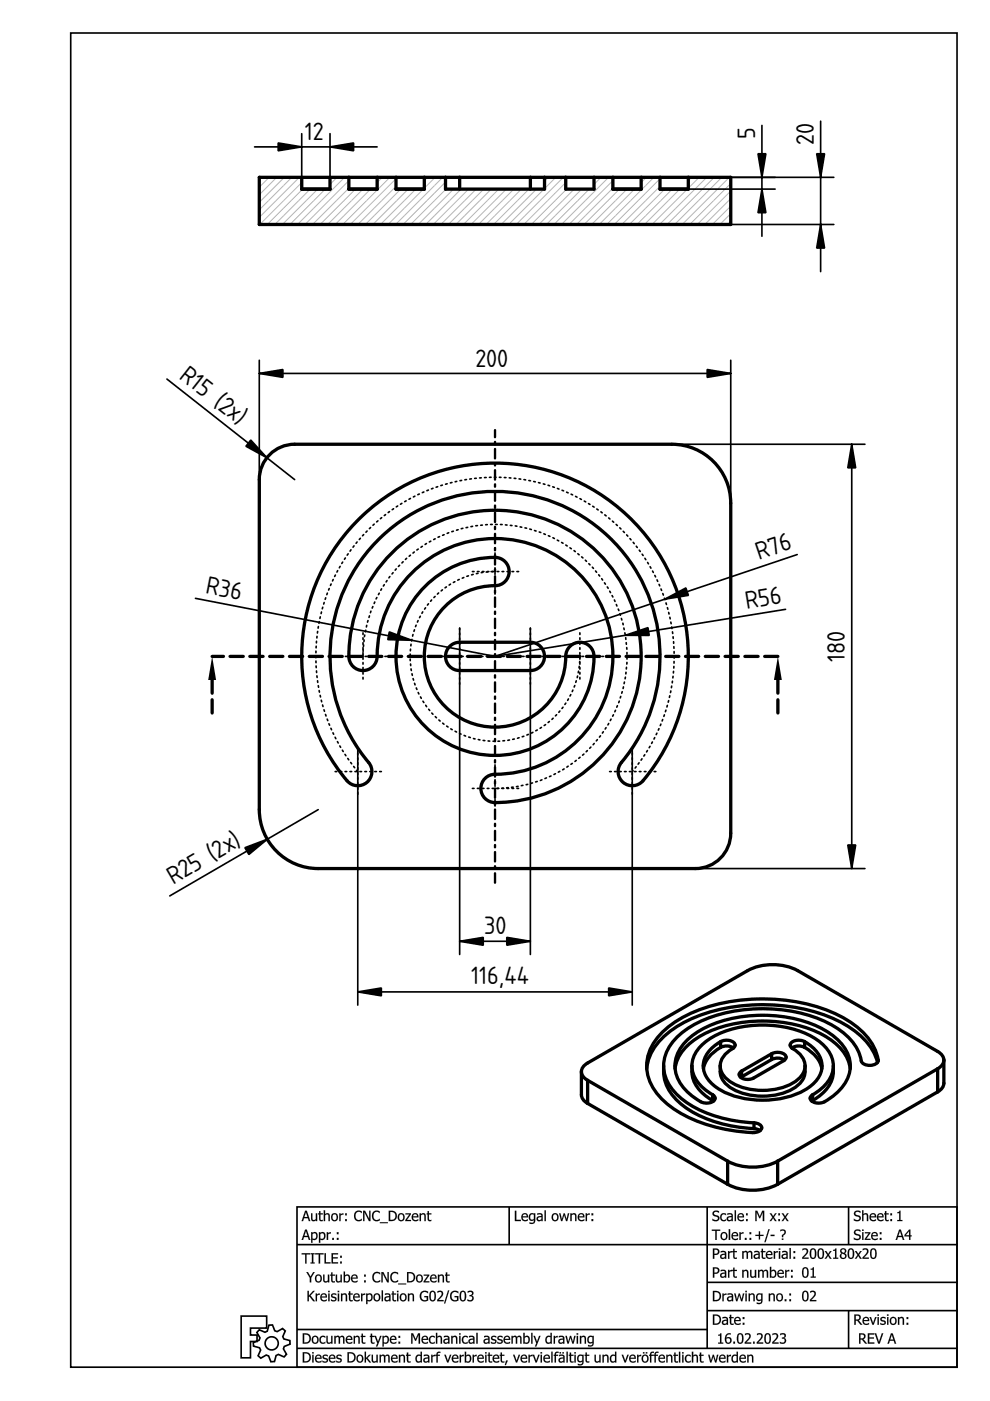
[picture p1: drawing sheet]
<svg xmlns="http://www.w3.org/2000/svg" width="210mm" height="297mm" viewBox="0 0 210 297" stroke-linecap="round" stroke-linejoin="round" font-family="sans-serif">
<defs><g id="words">
<g font-size="5">
<text x="64.6" y="29.7">12</text>
<text x="160.1" y="29.5" transform="rotate(-90 160.1 29.5)">5</text>
<text x="172.5" y="30.7" transform="rotate(-90 172.5 30.7)">20</text>
<text x="100.8" y="77.7">200</text>
<text x="37.8" y="80.2" transform="rotate(38 37.8 80.2)">R15 (2x)</text>
<text x="160.9" y="118.8" transform="rotate(-19 160.9 118.8)">R76</text>
<text x="43.5" y="125.8" transform="rotate(11 43.5 125.8)">R36</text>
<text x="158.3" y="129.1" transform="rotate(-9 158.3 129.1)">R56</text>
<text x="179.1" y="140.4" transform="rotate(-90 179.1 140.4)">180</text>
<text x="36.7" y="187.6" transform="rotate(-30 36.7 187.6)">R25 (2x)</text>
<text x="102.7" y="198.1">30</text>
<text x="99.9" y="208.6">116,44</text>
</g>
</g></defs>
<g fill="none" stroke="#000" stroke-width=".35">
<path d="M15 7h187.9v282.9h-187.9zM63 255.9h139.9v34h-139.9zM108 255.9v8M149.9 255.9v30M179.9 255.9v8M51.1 279h5.4v2.6h-3.4v1.5h1.4v1.3h-1.4v3.5h-2zM63 263.9h139.9M149.9 271.9h53M149.9 277.9h53M179.9 277.9v8M55 281.9l1.2 .6 .5-.3 .3-1.2 .8-.1 .5 1.3 .5 .1 1.1-.6 .6 .5-.5 1.2 .2 .5 1.3 .3v.8l-1.2 .5-.2 .5 .7 1.1-.6 .6-1.2-.5-.5 .2-.3 1.3h-.8l-.5-1.2-.5-.2-1.1 .7-.6-.6 .6-1.2-.3-.4-1.3-.4v-.8l1.2-.4 .2-.5-.6-1.2zM63 281.9h86.9"/>
<path d="M63 285.9h139.9"/>
<circle cx="57.6" cy="284.8" r="1.4"/>
</g>
<g fill="#000">
<path d="M190.2 257l.7-.3v2h.4v.2h-1.1v-.2h.4v-1.5h-.4z"/>
<path d="M64.7 256.7h.4l.7 2.2h-.3l-.2-.6h-.9l-.1 .6h-.4zM64.7 256.7l-.7 2.2h.3l.1-.6h.9l.2 .6h.3l-.7-2.2zM64.8 257l-.3 1h.7zM64.9 257l.3 1h-.7zM65.9 257.2h.3l.1 1.4 .2 .1 .5-.2v-1.3h.3v1.7h-.3v-.2a.57 .57 0 0 1-.7 .2 .57 .57 0 0 1-.4-.6zM66 257.3l.1 1.5a.59 .59 0 0 0 .9-.1v.2h.2v-1.6h-.2v1.2a.4 .4 0 0 1-.4 .2 .4 .4 0 0 1-.4-.3v-1.1zM67.6 256.8h.3v.5l.6-.1v.3h-.6v1l.2 .2 .4-.1v.3h-.6l-.2-.2v-1.2h-.2v-.3l.2 .1zM67.7 256.8v.5h-.2v.2h.2v.9a.47 .47 0 0 0 .6 .5h.1v-.3l-.3 .1-.2-.2v-1h.5v-.2h-.5v-.5zM68.6 256.6h.3v.8l.5-.2 .5 .3v1.4h-.3v-1.3l-.3-.1-.4 .2v1.2h-.3zM68.6 256.6v2.3h.3v-1.2l.4-.2 .3 .2 .1 1.2h.2v-1.1a.55 .55 0 0 0-.4-.5 .55 .55 0 0 0-.6 .2v-.9zM70.4 257.4a.72 .72 0 0 1 1.2 .2 .8 .8 0 0 1-.2 1.2 .8 .8 0 0 1-1.2-.5zM70.4 257.4l-.2 .7 .2 .6a.77 .77 0 0 0 1.1 0 1.2 1.2 0 0 0 0-1.3l-.6-.2zM70.6 257.6a.56 .56 0 0 0-.1 .8 .56 .56 0 0 0 .7 .1 .56 .56 0 0 0 .2-.7 .56 .56 0 0 0-.8-.2zM70.6 257.6a.45 .45 0 0 1 .7 0 .59 .59 0 0 1 .1 .8 .59 .59 0 0 1-.8 .1l-.1-.4zM71.9 257.2h.3v.3l.6-.3v.4l-.6 .1v1.2h-.3zM71.9 257.3v1.6h.3v-1.2l.6-.2v-.2l-.6 .2v-.2zM73.2 257.2h.3v.5h-.3zM73.2 257.3v.4h.3v-.4zM73.2 258.5h.3v.4h-.3zM73.2 258.5v.4h.3v-.4z"/>
<path d="M64.7 256.7h.4l.7 2.2h-.3l-.2-.6h-.9l-.1 .6h-.3zM64.9 257l-.4 1h.7zM66 257.3h.2v1a.38 .38 0 0 0 .3 .4 .38 .38 0 0 0 .5-.2v-1.2h.2v1.6h-.2v-.2a.56 .56 0 0 1-.7 .2 .56 .56 0 0 1-.3-.6zM67.7 256.8h.2v.5h.5v.2h-.5l.1 1.1h.4a.38 .38 0 0 1-.3 .3 .38 .38 0 0 1-.4-.2v-1.2h-.2v-.2h.2zM68.6 256.6h.3v.8a.56 .56 0 0 1 .7-.2 .56 .56 0 0 1 .3 .6v1.1h-.2v-1.1a.38 .38 0 0 0-.3-.4 .38 .38 0 0 0-.5 .3v1.2h-.3zM70.4 257.4a.79 .79 0 0 1 1.1 .1 .79 .79 0 0 1 0 1.1 .79 .79 0 0 1-1.1 .1l-.2-.6zM70.6 257.6a.58 .58 0 0 0-.1 .8 .58 .58 0 0 0 .8 .1 .58 .58 0 0 0 .1-.7 .58 .58 0 0 0-.8-.2zM71.9 257.3h.3v.2l.6-.2v.2l-.6 .2v1.2h-.3zM73.2 257.3h.3v.4h-.3zM73.2 258.5h.3v.4h-.3z"/>
<path d="M75.3 257l.3-.3h.7l.4 .2v.3a.82 .82 0 0 0-1.1-.1 .82 .82 0 0 0-.2 1.1 .76 .76 0 0 0 1.3 .2v.3a1.11 1.11 0 0 1-1.4-.1 1.11 1.11 0 0 1-.1-1.5zM77 256.7h.4l.9 1.7v-1.7h.2v2.2h-.3l-.9-1.9v1.9h-.3zM79.1 257l.3-.3h.7l.4 .2v.3a.82 .82 0 0 0-1.1-.1 .82 .82 0 0 0-.2 1.1 .76 .76 0 0 0 1.3 .2v.3a1.11 1.11 0 0 1-1.4-.1 1.11 1.11 0 0 1-.1-1.5zM80.5 259.1h1.7v.2h-1.7zM82.4 256.7a1.54 1.54 0 0 1 1.5 .4 1.11 1.11 0 0 1 .1 1.2 1.11 1.11 0 0 1-1.1 .6h-.5zM82.7 257v1.6a.88 .88 0 0 0 1.1-.8 .88 .88 0 0 0-1.1-.8zM84.5 257.4a.79 .79 0 0 1 1.1 .1 .79 .79 0 0 1 0 1.1 .79 .79 0 0 1-1.1 .1l-.2-.6zM84.7 257.6a.58 .58 0 0 0-.1 .8 .58 .58 0 0 0 .8 .1 .58 .58 0 0 0 .1-.7 .58 .58 0 0 0-.8-.2zM86 257.3h1.1l-.8 1.4h.8v.2h-1.2l.9-1.4h-.8zM87.5 257.4a.7 .7 0 0 1 .9-.1 .7 .7 0 0 1 .3 .8h-1.1a.65 .65 0 0 0 .4 .5 .65 .65 0 0 0 .7-.1v.3a.9 .9 0 0 1-1.2-.2 .9 .9 0 0 1 0-1.2zM87.7 257.6l-.1 .3h.8l-.2-.4zM89 257.3h.3v.1a.56 .56 0 0 1 .6-.2 .56 .56 0 0 1 .4 .6v1.1h-.3v-1.1a.38 .38 0 0 0-.3-.4 .38 .38 0 0 0-.4 .3v1.2h-.3zM90.7 256.8h.2v.5h.5v.2h-.5l.1 1.1h.4a.38 .38 0 0 1-.3 .3 .38 .38 0 0 1-.4-.2v-1.2h-.2v-.2h.2z"/>
<path d="M75.3 257l.7-.3 .7 .1v.4l-.7-.3-.4 .3a.87 .87 0 0 0-.2 1 .87 .87 0 0 0 .9 .4l.4-.2v.4l-.3 .1a1.07 1.07 0 0 1-1.2-.3 1.07 1.07 0 0 1-.1-1.3zM75.3 257a1.43 1.43 0 0 0-.1 1.3l.4 .6h.7l.4-.2v-.3l-.2 .2a.73 .73 0 0 1-.9-.1l-.2-.7 .1-.7 .5-.2 .7 .3v-.3l-.7-.2zM77 256.7h.4l.9 1.7v-1.7h.3v2.2h-.4l-.9-1.9v1.9h-.3zM77 256.7v2.2h.3v-1.9l.9 1.9h.3v-2.2h-.2v1.7l-.9-1.7zM79.1 257l.7-.3 .7 .1v.4l-.7-.3-.4 .3a.87 .87 0 0 0-.2 1 .87 .87 0 0 0 .9 .4l.4-.2v.4l-.3 .1a1.07 1.07 0 0 1-1.2-.3 1.07 1.07 0 0 1-.1-1.3zM79.1 257a1.43 1.43 0 0 0-.1 1.3l.4 .6h.7l.4-.2v-.3l-.2 .2a.73 .73 0 0 1-.9-.1l-.2-.7 .2-.7 .4-.2 .7 .3v-.3l-.7-.2zM80.5 259.1h1.7v.2h-1.7zM80.5 259.1v.2h1.7v-.2zM82.4 256.7l1.2 .1 .4 .5a1.1 1.1 0 0 1 0 1.1 1.1 1.1 0 0 1-1.1 .5h-.5zM82.4 256.7v2.2h1l.6-.6a1.17 1.17 0 0 0-.3-1.4zM82.7 257v1.6a.95 .95 0 0 0 1.1-.4 .87 .87 0 0 0-.1-1 .87 .87 0 0 0-1-.2zM82.7 256.9l.8 .2a.95 .95 0 0 1 .1 1.4l-.9 .2zM84.5 257.4a.72 .72 0 0 1 1.2 .2 .8 .8 0 0 1-.2 1.2 .8 .8 0 0 1-1.2-.5zM84.5 257.4l-.2 .7 .2 .6a.77 .77 0 0 0 1.1 0 1.2 1.2 0 0 0 0-1.3l-.5-.2zM84.7 257.6a.56 .56 0 0 0-.1 .8 .56 .56 0 0 0 .8 .1 .56 .56 0 0 0 .1-.7 .56 .56 0 0 0-.8-.2zM84.7 257.6a.45 .45 0 0 1 .7 0 .59 .59 0 0 1 .1 .8 .59 .59 0 0 1-.8 .1l-.1-.4zM86 257.2h1.1v.3l-.8 1.2 .9-.1v.3h-1.3v-.2l.9-1.2h-.8zM86 257.3v.2h.8l-.9 1.2v.2h1.2v-.2h-.9l.9-1.4zM87.5 257.4a.72 .72 0 0 1 1 0l.2 .7h-1.1l.1 .4 .6 .2 .4-.2v.3a.91 .91 0 0 1-1.2-.2 .91 .91 0 0 1 0-1.2zM87.5 257.5l-.2 .6 .2 .6 .6 .2 .6-.1v-.3l-.3 .1a.56 .56 0 0 1-.6 0 .56 .56 0 0 1-.2-.5h1.1v-.5l-.4-.3-.5-.1zM87.7 257.6l-.1 .3h.8l-.2-.4zM87.7 257.6l.5-.1 .2 .4h-.8zM89 257.2h.3v.2l.4-.2 .4 .2 .2 1.5h-.3l-.1-1.3-.2-.1-.4 .2v1.2h-.3zM89 257.3v1.6h.3l-.1-1.2 .5-.2 .3 .2v1.2h.3l-.1-1.1a.55 .55 0 0 0-.3-.5 .55 .55 0 0 0-.7 .2l.1-.2zM90.7 256.8h.3l-.1 .5 .6-.1v.3h-.6v1l.2 .2 .4-.1v.3h-.6l-.2-.2v-1.2h-.2v-.3l.2 .1zM90.7 256.8v.5h-.2v.2h.2v.9a.47 .47 0 0 0 .6 .5h.1v-.3l-.3 .1-.2-.2v-1h.5v-.2h-.5v-.5z"/>
<path d="M109.2 256.7h.3v1.9h.9v.3h-1.2zM110.7 257.4a.7 .7 0 0 1 .9-.1 .7 .7 0 0 1 .3 .8h-1.1a.65 .65 0 0 0 .4 .5 .65 .65 0 0 0 .7-.1v.3a.9 .9 0 0 1-1.2-.2 .9 .9 0 0 1 0-1.2zM110.9 257.6l-.1 .3h.9l-.2-.4zM112.5 257.6a.54 .54 0 0 0-.1 .8 .54 .54 0 0 0 .8 0v-.9h-.4zM112.3 257.4a.69 .69 0 0 1 .9-.1h.3v1.4a.81 .81 0 0 1-1.2 .7v-.2a.58 .58 0 0 0 .6 0 .58 .58 0 0 0 .3-.5 .72 .72 0 0 1-1 0 .72 .72 0 0 1 0-1zM114.1 258.2a.37 .37 0 0 0 .2 .5 .37 .37 0 0 0 .5-.2v-.5zM113.9 257.3l.2-.1a.64 .64 0 0 1 1 .6v1.1h-.3v-.2a.56 .56 0 0 1-1-.1 .56 .56 0 0 1 .6-.8h.4l-.1-.2h-.8zM115.5 256.6h.2v2.3h-.2zM117.2 257.4a.79 .79 0 0 1 1 .1 .79 .79 0 0 1 0 1.1 .79 .79 0 0 1-1 .1l-.2-.6zM117.4 257.6a.58 .58 0 0 0-.1 .8 .58 .58 0 0 0 .7 .1 .58 .58 0 0 0 .1-.7 .58 .58 0 0 0-.7-.2zM118.5 257.3h.3l.3 1.2 .4-1.2h.2l.4 1.2 .3-1.2h.3l-.4 1.6h-.3l-.4-1.3-.4 1.3h-.2zM120.9 257.3h.3v.1a.56 .56 0 0 1 .7-.2 .56 .56 0 0 1 .3 .6v1.1h-.3v-1.1a.38 .38 0 0 0-.2-.4 .38 .38 0 0 0-.5 .3v1.2h-.3zM122.7 257.4a.7 .7 0 0 1 .9-.1 .7 .7 0 0 1 .3 .8h-1.1a.65 .65 0 0 0 .4 .5 .65 .65 0 0 0 .7-.1v.3a.9 .9 0 0 1-1.2-.2 .9 .9 0 0 1 0-1.2zM122.9 257.6l-.1 .3h.8l-.2-.4zM124.2 257.3h.3v.2l.5-.2v.2l-.5 .2v1.2h-.3zM125.4 257.3h.4v.4h-.4zM125.4 258.5h.4v.4h-.4z"/>
<path d="M109.2 256.7h.3v1.9h1v.3h-1.3zM109.2 256.7v2.2h1.2v-.3h-1l.1-1.9zM110.7 257.4a.72 .72 0 0 1 1.1 0l.2 .7h-1.2l.2 .4 .5 .2 .4-.2v.3a.91 .91 0 0 1-1.2-.2 .91 .91 0 0 1 0-1.2zM110.8 257.5l-.3 .6 .2 .6 .7 .2 .5-.1v-.3l-.2 .1a.56 .56 0 0 1-.6 0 .56 .56 0 0 1-.3-.5h1.1v-.1v-.4l-.3-.3-.5-.1zM110.9 257.6l-.1 .3h.9l-.2-.4zM110.9 257.6l.6-.1 .2 .4h-.9zM112.5 257.6v.9l.3 .1 .4-.2v-.9h-.4zM112.5 257.6l.3-.2 .4 .1v1a.54 .54 0 0 1-.7 0 .54 .54 0 0 1-.1-.8zM112.3 257.4l.4-.2h.8v1.5a.86 .86 0 0 1-1.2 .7v-.3l.3 .2 .5-.2 .1-.4a.69 .69 0 0 1-.9 0 .69 .69 0 0 1-.2-.8zM112.3 257.4a1.13 1.13 0 0 0 0 1.3l.4 .1 .5-.2a.52 .52 0 0 1-.2 .6 .52 .52 0 0 1-.6 0l-.1 .2 .2 .1 .8-.2 .2-.6v-1.4l-.8-.1zM114.1 258.2v.4l.4 .1 .3-.2v-.5zM114.1 258.2l.7-.2v.5a.44 .44 0 0 1-.8-.1zM113.9 257.3l.2-.1a.78 .78 0 0 1 .9 .3l.1 1.4h-.3v-.2l-.2 .2a.53 .53 0 0 1-.7-.1 .53 .53 0 0 1-.1-.7l.4-.2 .6-.1-.2-.3-.7 .1zM113.9 257.3v.3l.7-.1 .2 .3a.68 .68 0 0 0-.8 .1 .68 .68 0 0 0-.1 .8l.4 .2 .5-.2v.2h.3l-.1-1.5-.3-.2zM115.4 256.6h.3v2.3h-.3zM115.5 256.6v2.3h.2v-2.3zM117.1 257.4h.1a.72 .72 0 0 1 1.1 .2 .8 .8 0 0 1-.2 1.2 .8 .8 0 0 1-1.1-.5zM117.2 257.4l-.2 .7 .2 .6a.77 .77 0 0 0 1 0l.2-.6-.2-.7-.5-.2zM117.4 257.6a.56 .56 0 0 0-.1 .8 .56 .56 0 0 0 .7 .1 .56 .56 0 0 0 .1-.7 .56 .56 0 0 0-.7-.2zM117.3 257.6a.45 .45 0 0 1 .7 0 .59 .59 0 0 1 .1 .8 .59 .59 0 0 1-.8 .1l-.1-.4zM118.5 257.2h.3l.3 1.3 .4-1.3h.2l.4 1.3 .3-1.3h.3l-.4 1.7h-.3l-.4-1.3-.4 1.3h-.2zM118.5 257.3l.5 1.6h.2l.4-1.3 .4 1.3h.3l.4-1.6h-.3l-.3 1.3-.4-1.3h-.2l-.4 1.3-.3-1.3zM120.9 257.2h.3v.2l.5-.2 .4 .2 .1 1.5h-.3v-1.2l-.3-.2-.4 .2v1.2h-.3zM120.9 257.3v1.6h.3v-1.2l.4-.2 .3 .2v1.2h.3v-1.1a.55 .55 0 0 0-.4-.5 .55 .55 0 0 0-.6 .2v-.2zM122.7 257.4a.72 .72 0 0 1 1 0l.2 .7h-1.1l.1 .4 .6 .2 .4-.2v.3a.92 .92 0 0 1-1.4-.7zM122.7 257.5l-.2 .6 .2 .6 .6 .2 .6-.1v-.3l-.3 .1a.56 .56 0 0 1-.6 0 .56 .56 0 0 1-.2-.5h1.1v-.5l-.4-.3-.5-.1zM122.9 257.6l-.1 .3h.8l-.2-.4zM122.9 257.6l.5-.1 .2 .4h-.8zM124.2 257.2h.3v.3l.6-.3v.4l-.6 .1v1.2h-.3zM124.2 257.3v1.6h.3l-.1-1.2 .6-.2v-.2l-.6 .2 .1-.2zM125.4 257.2h.4v.5h-.4zM125.4 257.3v.4h.4v-.4zM125.4 258.5h.4v.4h-.4zM125.4 258.5v.4h.4v-.4z"/>
<path d="M151.3 256.8l.8-.1 .3 .1v.4a.59 .59 0 0 0-.6-.3 .59 .59 0 0 0-.4 .5l.3 .2a.72 .72 0 0 1 .8 .9 .72 .72 0 0 1-1.1 .4l-.4-.1v-.4a.64 .64 0 0 0 .7 .3 .64 .64 0 0 0 .5-.5l-.7-.4a.58 .58 0 0 1-.2-1zM152.9 257.4a.87 .87 0 0 1 1-.1v.3a.59 .59 0 0 0-.8 .1 .59 .59 0 0 0 0 .8 .59 .59 0 0 0 .8 0v.3a.86 .86 0 0 1-1.1-.2 .86 .86 0 0 1 .1-1.2zM154.4 258.2a.37 .37 0 0 0 .2 .5 .37 .37 0 0 0 .5-.2v-.5zM154.2 257.3l.2-.1a.64 .64 0 0 1 1 .6v1.1h-.3v-.2a.56 .56 0 0 1-1-.1 .56 .56 0 0 1 .6-.8h.4l-.1-.2h-.8zM155.8 256.6h.2v2.3h-.2zM156.5 257.4a.7 .7 0 0 1 .9-.1 .7 .7 0 0 1 .3 .8h-1.1a.65 .65 0 0 0 .4 .5 .65 .65 0 0 0 .7-.1v.3a.9 .9 0 0 1-1.1-.2 .9 .9 0 0 1-.1-1.2zM156.7 257.6l-.1 .3h.9l-.2-.4zM158.2 257.3h.3v.4h-.3zM158.2 258.5h.3v.4h-.3z"/>
<path d="M151.3 256.8l.5-.1h.5l.2 .1-.1 .4a.52 .52 0 0 0-.6-.3 .52 .52 0 0 0-.4 .6l1 .4a.75 .75 0 0 1-.1 .9 .75 .75 0 0 1-.9 .1l-.4-.1 .1-.4a.7 .7 0 0 0 1.1-.1l-.1-.3-.6-.1a.59 .59 0 0 1-.2-1.1zM151.3 256.9a.62 .62 0 0 0-.1 .8l1 .4a.47 .47 0 0 1-.2 .6 .47 .47 0 0 1-.6-.1l-.4-.2v.4l.5 .1h.6l.4-.4-.1-.6-.5-.2a.4 .4 0 0 1-.5-.2 .4 .4 0 0 1 .1-.5l.5-.1 .4 .3v-.4l-.6-.1zM152.9 257.4l.4-.2h.4l.3 .1v.4l-.4-.2a.59 .59 0 0 0-.6 .6 .59 .59 0 0 0 .7 .5l.3-.1v.3l-.3 .1a.8 .8 0 0 1-.9-.3 .8 .8 0 0 1-.1-.9zM152.9 257.4l-.2 .7 .2 .6 .7 .2 .3-.1v-.3a.6 .6 0 0 1-1-.3 .6 .6 0 0 1 .7-.7l.3 .1v-.2a.86 .86 0 0 0-1 0zM154.4 258.2v.4l.4 .1 .3-.2v-.5zM154.4 258.2l.7-.2v.5a.38 .38 0 0 1-.5 .2 .38 .38 0 0 1-.2-.5zM154.2 257.3l.2-.1a.78 .78 0 0 1 .9 .3l.1 1.4h-.3v-.2l-.2 .2a.53 .53 0 0 1-.7-.1 .53 .53 0 0 1-.1-.7l.4-.2 .6-.1-.2-.3-.7 .1zM154.2 257.3v.3l.7-.1 .2 .3a.68 .68 0 0 0-.8 .1 .68 .68 0 0 0-.1 .8l.4 .2 .5-.2v.2h.3l-.1-1.5-.3-.2zM155.8 256.6h.3v2.3h-.3zM155.8 256.6v2.3h.2v-2.3zM156.5 257.4a.72 .72 0 0 1 1.1 0l.2 .7h-1.2l.2 .4 .5 .2 .4-.2v.3a.91 .91 0 0 1-1.2-.2 .91 .91 0 0 1 0-1.2zM156.6 257.5l-.3 .6 .3 .6 .6 .2 .5-.1v-.3l-.2 .1a.56 .56 0 0 1-.6 0 .56 .56 0 0 1-.3-.5h1.1v-.5l-.3-.3-.5-.1zM156.7 257.6l-.1 .3h.9l-.2-.4zM156.7 257.6l.6-.1 .2 .4h-.9zM158.2 257.2h.3v.5h-.3zM158.2 257.3v.4h.3v-.4zM158.2 258.5h.3v.4h-.3zM158.2 258.5v.4h.3v-.4z"/>
<path d="M160.2 256.7h.3l.6 1.2 .5-1.2h.4v2.2h-.3v-1.9l-.5 1.3h-.2l-.6-1.3v1.9h-.2zM163.2 257.3h.3l.4 .6 .4-.6h.3l-.5 .8 .5 .8h-.3l-.4-.6-.4 .6h-.3l.6-.8zM165 257.3h.4v.4h-.4zM165 258.5h.4v.4h-.4zM165.7 257.3h.4l.4 .6 .4-.6h.3l-.6 .8 .6 .8h-.3l-.4-.6-.5 .6h-.3l.6-.8z"/>
<path d="M160.1 256.7h.5l.5 1.2 .5-1.2h.4v2.2h-.3v-1.9l-.5 1.3h-.2l-.6-1.3v1.9h-.3zM160.2 256.7v2.2h.2v-1.9l.6 1.3h.2l.5-1.3v1.9h.3v-2.2h-.4l-.5 1.3-.6-1.3zM163.2 257.2h.3l.4 .7 .4-.7h.4l-.6 .9 .6 .8h-.4l-.4-.6-.4 .6h-.3l.6-.8zM163.2 257.3l.6 .8-.6 .8h.3l.4-.7 .4 .7h.3l-.5-.8 .5-.8h-.3l-.4 .6-.4-.6zM165 257.2h.4v.5h-.4zM165 257.3v.4h.4v-.4zM165 258.5h.4v.4h-.4zM165 258.5v.4h.4v-.4zM165.7 257.2h.4l.4 .7 .4-.7h.3l-.6 .9 .6 .8h-.4l-.3-.6-.4 .6h-.4l.6-.8zM165.7 257.3l.6 .8-.6 .8h.3l.5-.7 .4 .7h.3l-.6-.8 .6-.8h-.3l-.4 .6-.4-.6z"/>
<path d="M181.3 256.8l.8-.1 .3 .1v.4a.59 .59 0 0 0-.6-.3 .59 .59 0 0 0-.4 .5l.2 .2a.72 .72 0 0 1 .9 .9 .72 .72 0 0 1-1.2 .4l-.3-.1v-.4a.64 .64 0 0 0 .7 .3 .64 .64 0 0 0 .5-.5l-.8-.4a.58 .58 0 0 1-.1-1zM182.8 256.6h.3v.8a.56 .56 0 0 1 .6-.2 .56 .56 0 0 1 .4 .6v1.1h-.3v-1.1a.38 .38 0 0 0-.3-.4 .38 .38 0 0 0-.4 .3v1.2h-.3zM184.6 257.4a.7 .7 0 0 1 .8-.1 .7 .7 0 0 1 .4 .8h-1.2a.65 .65 0 0 0 .5 .5 .65 .65 0 0 0 .6-.1v.3a.9 .9 0 0 1-1.1-.2 .9 .9 0 0 1 0-1.2zM184.8 257.6l-.2 .3h.9l-.2-.4zM186.1 257.4a.7 .7 0 0 1 .9-.1 .7 .7 0 0 1 .3 .8h-1.1a.65 .65 0 0 0 .4 .5 .65 .65 0 0 0 .7-.1v.3a.9 .9 0 0 1-1.2-.2 .9 .9 0 0 1 0-1.2zM186.3 257.6l-.1 .3h.9l-.2-.4zM187.6 256.8h.3v.5h.5v.2h-.5l.1 1.1h.4a.38 .38 0 0 1-.3 .3 .38 .38 0 0 1-.4-.2l-.1-1.2h-.1v-.2h.1zM188.8 257.3h.3v.4h-.3zM188.8 258.5h.3v.4h-.3z"/>
<path d="M181.2 256.8l.6-.1h.5l.1 .1v.4a.52 .52 0 0 0-.6-.3 .52 .52 0 0 0-.4 .6l1 .4a.75 .75 0 0 1-.1 .9 .75 .75 0 0 1-1 .1l-.3-.1 .1-.4a.7 .7 0 0 0 1.1-.1l-.1-.3-.7-.1a.59 .59 0 0 1-.2-1.1zM181.3 256.9a.62 .62 0 0 0-.1 .8l1 .4a.47 .47 0 0 1-.2 .6 .47 .47 0 0 1-.6-.1l-.4-.2v.4l.5 .1h.6l.4-.4-.1-.6-.5-.2a.4 .4 0 0 1-.5-.2 .4 .4 0 0 1 .1-.5l.5-.1 .4 .3v-.4l-.6-.1zM182.8 256.6h.3v.8l.5-.2 .4 .3 .1 1.4h-.3l-.1-1.3-.2-.1-.4 .2v1.2h-.3zM182.8 256.6v2.3h.3v-1.2l.4-.2 .3 .2v1.2h.3v-1.1a.55 .55 0 0 0-.4-.5 .55 .55 0 0 0-.6 .2v-.9zM184.5 257.4h.1a.72 .72 0 0 1 1 0l.2 .7h-1.2l.4 .5 .3 .1 .4-.2v.3a.92 .92 0 0 1-1.4-.7zM184.6 257.5l-.2 .6 .2 .6 .6 .2 .5-.1v-.3l-.7 .2-.4-.4v-.2h1.2l-.2-.7-.5-.2zM184.8 257.6l-.2 .3h.9l-.2-.4zM184.8 257.6l.5-.1 .2 .4h-.9zM186.1 257.4a.72 .72 0 0 1 1.1 0l.2 .7h-1.2l.2 .4 .5 .2 .4-.2v.3a.91 .91 0 0 1-1.2-.2 .91 .91 0 0 1 0-1.2zM186.1 257.5l-.2 .6 .2 .6 .7 .2 .5-.1v-.3l-.2 .1a.56 .56 0 0 1-.6 0 .56 .56 0 0 1-.3-.5h1.1v-.1v-.4l-.3-.3-.5-.1zM186.3 257.6l-.1 .3h.9l-.2-.4zM186.3 257.6l.6-.1 .2 .4h-.9zM187.6 256.8h.3v.5l.5-.1v.3h-.5v1l.1 .2 .4-.1v.3h-.5l-.2-.2-.1-1.2h-.2v-.3l.2 .1zM187.6 256.8l.1 .5h-.2v.2h.2v.9a.47 .47 0 0 0 .6 .5h.1v-.3l-.3 .1-.2-.2v-1h.5v-.2h-.5v-.5zM188.8 257.2h.3v.5h-.3zM188.8 257.3v.4h.3v-.4zM188.8 258.5h.3v.4h-.3zM188.8 258.5v.4h.3v-.4z"/>
<path d="M190.2 257l.7-.3v2h.4v.2h-1.1v-.2h.4v-1.5h-.4zM190.2 257v.2h.5v1.5h-.5v.2h1.1v-.2h-.4v-2z"/>
<path d="M64.7 260.7h.4l.7 2.2h-.3l-.2-.6h-.9l-.1 .6h-.4zM64.7 260.7l-.7 2.2h.3l.1-.6h.9l.2 .6h.3l-.7-2.2zM64.8 261l-.3 1h.7zM64.9 261l.3 1h-.7zM66 261.2h.3l-.1 .2a.61 .61 0 0 1 1 0 .86 .86 0 0 1 .1 1.1 .86 .86 0 0 1-1.1 .3l.1 .7h-.3zM66 261.3v2.2h.2v-.7l.2 .1a.83 .83 0 0 0 .9-.8 .83 .83 0 0 0-.7-.9l-.4 .3v-.2zM66.2 261.7v.9h.6l.2-.4v-.6l-.3-.1zM66.2 261.6l.3-.1a.48 .48 0 0 1 .6 .1 .48 .48 0 0 1 0 .6 .53 .53 0 0 1-.9 .4zM67.6 261.2h.3v.2a.61 .61 0 0 1 1 0 .86 .86 0 0 1 .1 1.1 .86 .86 0 0 1-1.1 .3v.7h-.3zM67.6 261.3v2.2h.3v-.7l.2 .1a.83 .83 0 0 0 .9-.8 .83 .83 0 0 0-.7-.9l-.4 .3v-.2zM67.9 261.7v.9h.5l.3-.4-.1-.6-.3-.1zM67.9 261.6l.2-.1a.48 .48 0 0 1 .6 .1 .48 .48 0 0 1 0 .6 .53 .53 0 0 1-.8 .4zM69.3 261.2h.3v.3l.6-.3v.4l-.6 .1v1.2h-.3zM69.3 261.3v1.6h.3l-.1-1.2 .7-.2v-.2l-.7 .2 .1-.2zM70.4 262.5h.4v.4h-.4zM70.4 262.5v.4h.4v-.4zM71.4 261.2h.4v.5h-.4zM71.4 261.3v.4h.4v-.4zM71.4 262.5h.4v.4h-.4zM71.4 262.5v.4h.4v-.4z"/>
<path d="M64.7 260.7h.4l.7 2.2h-.3l-.2-.6h-.9l-.1 .6h-.3zM64.9 261l-.4 1h.7zM66 261.3h.2v.1a.69 .69 0 0 1 1 0 .69 .69 0 0 1 .1 .9 .69 .69 0 0 1-1.1 .5v.7h-.2zM66.2 261.7v.9a.59 .59 0 0 0 .9-.4 .59 .59 0 0 0-.5-.7zM67.6 261.3h.3v.1a.69 .69 0 0 1 .9 0 .69 .69 0 0 1 .2 .9 .69 .69 0 0 1-1.1 .5v.7h-.3zM67.9 261.7v.9a.59 .59 0 0 0 .8-.4 .59 .59 0 0 0-.5-.7zM69.3 261.3h.3v.2l.6-.2v.2l-.6 .2v1.2h-.3zM70.4 262.5h.4v.4h-.4zM71.4 261.3h.4v.4h-.4zM71.4 262.5h.4v.4h-.4z"/>
<path d="M64 265.7h1.7v.3h-.7v1.9h-.3v-1.9h-.7zM64 265.7v.3l.7-.1v2h.3v-2l.7 .1v-.3zM65.8 265.7h.9v.2h-.3v1.8l.3-.1v.3h-.9v-.3h.3v-1.7h-.3zM65.9 265.7v.2h.3v1.8h-.3v.2h.8v-.2h-.3v-1.8h.3v-.2zM66.8 265.7h1.8v.3h-.7v1.9h-.3v-1.9h-.8zM66.8 265.7v.3l.8-.1v2h.3l-.1-2 .8 .1v-.3zM68.8 265.7h.3v1.9h1v.3h-1.3zM68.8 265.7v2.2h1.3v-.3h-1v-1.9zM70.3 265.7h1.4v.3h-1.1v.6l1-.1v.3h-1v.8h1.1v.3h-1.4zM70.3 265.7v2.2h1.4v-.3h-1.1v-.8h1v-.2h-1v-.7l1.1 .1v-.3zM72.1 266.2h.4v.5h-.4zM72.1 266.2v.5h.4v-.5zM72.1 267.5h.4v.4h-.4zM72.1 267.5v.4h.4v-.4z"/>
<path d="M64 265.7h1.7v.3h-.7v1.9h-.3v-1.9h-.7zM65.9 265.7h.8v.2h-.3v1.8h.3v.2h-.8v-.2h.2v-1.8h-.2zM66.8 265.7h1.8v.3h-.7v1.9h-.3v-1.9h-.8zM68.8 265.7h.3v1.9h1v.3h-1.3zM70.3 265.7h1.4v.3h-1.1v.6h1v.2h-1v.8h1.1v.3h-1.4zM72.1 266.2h.4v.5h-.4zM72.1 267.5h.4v.4h-.4z"/>
<path d="M65 269.7h.3l.5 1 .6-1h.3l-.7 1.2v1h-.3v-1zM67 270.4a.79 .79 0 0 1 1 .1 .79 .79 0 0 1 0 1.1 .79 .79 0 0 1-1 .1l-.2-.6zM67.2 270.6a.58 .58 0 0 0-.1 .8 .58 .58 0 0 0 .7 .1 .58 .58 0 0 0 .1-.7 .58 .58 0 0 0-.7-.2zM68.5 270.2h.3v1.1a.38 .38 0 0 0 .3 .4 .38 .38 0 0 0 .4-.2v-1.3h.3v1.7h-.3v-.2a.56 .56 0 0 1-.6 .2 .56 .56 0 0 1-.4-.6zM70.2 269.8h.3v.4h.5v.3h-.5v1.1h.5a.38 .38 0 0 1-.3 .3 .38 .38 0 0 1-.4-.2l-.1-1.2h-.2v-.3h.2zM71.2 270.2h.3v1.1a.38 .38 0 0 0 .3 .4 .38 .38 0 0 0 .4-.2v-1.3h.3v1.7h-.3v-.2a.56 .56 0 0 1-.7 .2 .56 .56 0 0 1-.3-.6zM73.1 270.7v.9a.59 .59 0 0 0 .9-.4 .59 .59 0 0 0-.5-.7zM72.9 269.6h.2v.8a.64 .64 0 0 1 .8-.1 .64 .64 0 0 1 .3 .7 .72 .72 0 0 1-.2 .8 .72 .72 0 0 1-.9 0l-.2 .1zM74.6 270.4a.7 .7 0 0 1 .9-.1 .7 .7 0 0 1 .3 .8h-1.1a.65 .65 0 0 0 .4 .5 .65 .65 0 0 0 .7-.1v.3a.9 .9 0 0 1-1.2-.2 .9 .9 0 0 1 0-1.2zM74.8 270.6l-.1 .3h.9l-.3-.4zM77.2 270.2h.4v.5h-.4zM77.2 271.5h.4v.4h-.4zM79.2 270l.3-.3h.6l.5 .1v.4a.82 .82 0 0 0-1.1-.1 .82 .82 0 0 0-.2 1.1 .76 .76 0 0 0 1.3 .2v.3a1.11 1.11 0 0 1-1.5-.1 1.11 1.11 0 0 1 0-1.5zM80.9 269.7h.4l.9 1.7v-1.7h.2v2.2h-.3l-1-1.9v1.9h-.2zM83 270l.3-.3h.6l.5 .1v.4a.82 .82 0 0 0-1.1-.1 .82 .82 0 0 0-.2 1.1 .76 .76 0 0 0 1.3 .2v.3a1.11 1.11 0 0 1-1.5-.1 1.11 1.11 0 0 1 0-1.5zM84.4 272.1h1.7v.2h-1.7zM86.3 269.7a1.54 1.54 0 0 1 1.5 .4 1.11 1.11 0 0 1 .1 1.2 1.11 1.11 0 0 1-1.1 .6h-.5zM86.6 270v1.6a.88 .88 0 0 0 1.1-.8 .88 .88 0 0 0-1.1-.8zM88.4 270.4a.79 .79 0 0 1 1.1 .1 .79 .79 0 0 1 0 1.1 .79 .79 0 0 1-1.1 .1l-.2-.6zM88.6 270.6a.58 .58 0 0 0-.1 .8 .58 .58 0 0 0 .8 .1 .58 .58 0 0 0 .1-.7 .58 .58 0 0 0-.8-.2zM89.9 270.2h1.1l-.9 1.5h.9v.2h-1.2l.9-1.4h-.8zM91.4 270.4a.7 .7 0 0 1 .8-.1 .7 .7 0 0 1 .4 .8h-1.2a.65 .65 0 0 0 .5 .5 .65 .65 0 0 0 .6-.1v.3a.9 .9 0 0 1-1.1-.2 .9 .9 0 0 1 0-1.2zM91.6 270.6l-.2 .3h.9l-.2-.4zM92.9 270.2h.2v.2a.56 .56 0 0 1 .7-.2 .56 .56 0 0 1 .3 .6v1.1h-.2v-1.1a.38 .38 0 0 0-.3-.4 .38 .38 0 0 0-.5 .3v1.2h-.2zM94.5 269.8h.3v.4h.5v.3h-.5l.1 1.1h.4a.38 .38 0 0 1-.3 .3 .38 .38 0 0 1-.4-.2l-.1-1.2h-.1v-.3h.1z"/>
<path d="M64.9 269.7h.4l.5 1 .6-1h.3l-.7 1.2v1h-.3v-1zM65 269.7l.7 1.2v1h.3v-1l.7-1.2h-.3l-.6 1-.5-1zM67 270.4a.81 .81 0 0 1 1.1 .1 .81 .81 0 0 1-.1 1.1 .81 .81 0 0 1-1 .1l-.2-.6zM67 270.4a.82 .82 0 0 0-.1 1.2 .82 .82 0 0 0 1.1 .1 1.2 1.2 0 0 0 0-1.3l-.5-.2zM67.2 270.6a.56 .56 0 0 0-.1 .8 .56 .56 0 0 0 .7 .1l.1-.4-.1-.5-.3-.1zM67.2 270.6a.6 .6 0 0 1 .8 .2 .6 .6 0 0 1-.3 .9 .63 .63 0 0 1-.7-.4 .63 .63 0 0 1 .2-.7zM68.5 270.2h.3v1.3l.3 .2 .4-.2v-1.3h.3v1.7h-.3v-.2a.57 .57 0 0 1-.6 .2 .57 .57 0 0 1-.4-.6zM68.5 270.2l.2 1.6a.59 .59 0 0 0 .8-.1v.2h.3v-1.7h-.3v1.3a.4 .4 0 0 1-.4 .2 .4 .4 0 0 1-.3-.3v-1.2zM70.2 269.8h.3v.4h.5v.3h-.5v.9l.1 .2h.4v.3h-.5l-.2-.2-.1-1.2h-.2v-.3h.2zM70.2 269.8v.5l-.2-.1v.3h.2v.9a.47 .47 0 0 0 .6 .5h.2v-.3l-.3 .1-.2-.2v-1h.5v-.3l-.5 .1v-.5zM71.2 270.2h.3v1.3l.3 .2 .4-.2v-1.3h.3v1.7h-.3v-.2a.57 .57 0 0 1-.7 .2 .57 .57 0 0 1-.3-.6zM71.2 270.2l.1 1.6a.59 .59 0 0 0 .9-.1v.2h.3v-1.7h-.3v1.3a.4 .4 0 0 1-.4 .2 .4 .4 0 0 1-.3-.3v-1.2zM73.1 270.7v.9l.4 .1 .3-.2a.55 .55 0 0 0 .2-.7 .55 .55 0 0 0-.7-.2zM73.1 270.6l.5-.2 .3 .2a.64 .64 0 0 1 .1 .7 .64 .64 0 0 1-.7 .4l-.2-.1zM72.9 269.6h.3l-.1 .8 .3-.1a.63 .63 0 0 1 .7 0 .63 .63 0 0 1 .2 .7 .72 .72 0 0 1-.3 .8 .72 .72 0 0 1-.9 0l-.2 .1zM72.9 269.6v2.3l.2-.1a.69 .69 0 0 0 1-.1 1.31 1.31 0 0 0 0-1.3 .62 .62 0 0 0-1 .1v-.9zM74.6 270.4a.72 .72 0 0 1 1.1 0l.1 .7h-1.1l.3 .5 .4 .1 .4-.2v.3l-.5 .1-.5-.1-.3-.3-.1-.7zM74.6 270.4a.85 .85 0 0 0-.1 1.1 .85 .85 0 0 0 .9 .4l.4-.1v-.3l-.2 .1a.56 .56 0 0 1-.6 0 .56 .56 0 0 1-.3-.5h1.1l-.1-.6-.3-.3h-.4zM74.8 270.6l-.1 .3h.9l-.3-.4zM74.8 270.5l.6-.1 .2 .5h-.9zM77.2 270.2h.4v.5h-.4zM77.2 270.2v.5h.4v-.5zM77.2 271.5h.4v.4h-.4zM77.2 271.5v.4h.4v-.4zM79.2 270l.7-.4 .7 .2v.4l-.7-.3-.5 .2a1.07 1.07 0 0 0 .3 1.5h.5l.4-.2v.3l-.3 .2a1.07 1.07 0 0 1-1.2-.4 1.07 1.07 0 0 1-.1-1.2zM79.2 270a1.43 1.43 0 0 0-.2 1.3l.5 .6h.6l.5-.2v-.3l-.3 .2a.73 .73 0 0 1-.9-.1l-.2-.7 .2-.7 .5-.2 .7 .3v-.4l-.7-.1zM80.8 269.7h.5l.9 1.7-.1-1.7h.3v2.2h-.3l-1-1.9 .1 1.9h-.4zM80.9 269.7v2.2h.2v-1.9l1 1.9h.3v-2.2h-.2l-.1 1.7-.8-1.7zM83 270l.7-.4 .7 .2v.4l-.7-.3-.5 .2a1.07 1.07 0 0 0 .3 1.5h.5l.4-.2v.3l-.3 .2a1.07 1.07 0 0 1-1.2-.4 1.07 1.07 0 0 1-.1-1.2zM83 270a1.43 1.43 0 0 0-.2 1.3l.5 .6h.6l.5-.2v-.3l-.2 .2a.73 .73 0 0 1-1-.1l-.2-.7 .2-.7 .5-.2 .7 .3v-.4l-.7-.1zM84.4 272.1h1.7v.2h-1.7zM84.4 272.1v.2h1.7v-.2zM86.3 269.7a1.46 1.46 0 0 1 1.6 .5 1.11 1.11 0 0 1 0 1.2 1.11 1.11 0 0 1-1.1 .5h-.5zM86.3 269.7v2.2l1.3-.2 .4-.5-.1-1-.6-.5zM86.6 270v1.6a.95 .95 0 0 0 1-.4 .87 .87 0 0 0-.1-1 .87 .87 0 0 0-.9-.2zM86.6 269.9l.7 .1 .4 .4a.99 .99 0 0 1-.3 1.1l-.8 .1zM88.4 270.4a.81 .81 0 0 1 1.1 .1 .81 .81 0 0 1 0 1.1 .81 .81 0 0 1-1.1 .1l-.2-.6zM88.4 270.4a.82 .82 0 0 0-.1 1.2 .82 .82 0 0 0 1.2 .1 1.2 1.2 0 0 0 0-1.3l-.6-.2zM88.6 270.6a.56 .56 0 0 0-.1 .8 .56 .56 0 0 0 .7 .1l.2-.4-.1-.5-.4-.1zM88.6 270.6a.6 .6 0 0 1 .8 .2 .6 .6 0 0 1-.3 .9 .63 .63 0 0 1-.6-.4 .63 .63 0 0 1 .1-.7zM89.8 270.2h1.2v.2l-.9 1.3 .9-.1v.3h-1.2v-.2l.9-1.2h-.9zM89.9 270.2v.3h.8l-.9 1.2v.2h1.2v-.2h-.9l.9-1.5zM91.4 270.4a.72 .72 0 0 1 1 0l.2 .7h-1.2l.4 .5 .4 .1 .4-.2v.3l-.5 .1-.6-.1-.3-.3v-.7zM91.4 270.4a.85 .85 0 0 0-.2 1.1 .85 .85 0 0 0 .9 .4l.4-.1v-.3l-.2 .1a.56 .56 0 0 1-.6 0 .56 .56 0 0 1-.3-.5h1.2l-.1-.5-.3-.4h-.5zM91.6 270.6l-.2 .3h.9l-.2-.4zM91.6 270.5l.5-.1 .2 .5h-.9zM92.8 270.2h.3v.2l.3-.1a.53 .53 0 0 1 .5 0 .53 .53 0 0 1 .3 .5v1.1h-.4v-1.3l-.2-.1-.5 .2v1.2h-.3zM92.9 270.2v1.7h.2v-1.2l.5-.3 .3 .2v1.3h.2v-1.1a.55 .55 0 0 0-.3-.6 .55 .55 0 0 0-.7 .3v-.3zM94.5 269.8h.3v.4h.5v.3h-.5v1l.2 .2 .3-.1v.3h-.5l-.2-.2-.1-1.2h-.2v-.3h.2zM94.5 269.8l.1 .5-.2-.1v.3h.2v.9a.47 .47 0 0 0 .6 .5h.1v-.3l-.3 .1-.2-.2v-1h.5v-.3l-.5 .1v-.5z"/>
<path d="M65.2 273.7h.3v1l.9-1h.3l-.9 1 1 1.2h-.4l-.8-1-.1 .1v.9h-.3zM66.9 274.2h.3v.3l.6-.2v.2l-.6 .2v1.2h-.3zM68.1 274.4a.7 .7 0 0 1 .9-.1 .7 .7 0 0 1 .3 .8h-1.1a.65 .65 0 0 0 .4 .5 .65 .65 0 0 0 .7-.1v.3a.9 .9 0 0 1-1.2-.2 .9 .9 0 0 1 0-1.2zM68.3 274.6l-.1 .3h.8l-.2-.4zM69.6 274.2h.3v1.7h-.3zM69.6 273.7h.3v.3h-.3zM70.4 274.3l.7-.1 .2 .1v.3a.4 .4 0 0 0-.5-.2 .4 .4 0 0 0-.3 .4l.2 .1a.56 .56 0 0 1 .6 .7 .56 .56 0 0 1-.9 .3l-.2-.1v-.3a.49 .49 0 0 0 .5 .2 .49 .49 0 0 0 .4-.3l-.3-.2a.51 .51 0 0 1-.5-.3 .51 .51 0 0 1 .1-.6zM71.6 274.2h.3v1.7h-.3zM71.6 273.7h.3v.3h-.3zM72.3 274.2h.3v.2a.56 .56 0 0 1 .6-.2 .56 .56 0 0 1 .4 .6v1.1h-.3v-1.1a.38 .38 0 0 0-.3-.4 .38 .38 0 0 0-.4 .3v1.2h-.3zM74 273.8h.3v.4h.5v.3h-.5v1.1h.5a.38 .38 0 0 1-.4 .3 .38 .38 0 0 1-.4-.2v-1.2h-.2v-.3h.2zM75.1 274.4a.7 .7 0 0 1 .8-.1 .7 .7 0 0 1 .4 .8h-1.2a.65 .65 0 0 0 .5 .5 .65 .65 0 0 0 .6-.1v.3a.9 .9 0 0 1-1.1-.2 .9 .9 0 0 1 0-1.2zM75.3 274.6l-.2 .3h.9l-.2-.4zM76.6 274.2h.2v.3l.6-.2v.2l-.6 .2v1.2h-.2zM77.6 274.2h.3v.2a.69 .69 0 0 1 .9 0 .69 .69 0 0 1 .2 .9 .69 .69 0 0 1-1.1 .5v.7h-.3zM77.9 274.6v1a.59 .59 0 0 0 .8-.4 .59 .59 0 0 0-.5-.7zM79.4 274.4a.79 .79 0 0 1 1 .1 .79 .79 0 0 1 0 1.1 .79 .79 0 0 1-1 .1l-.2-.6zM79.6 274.6a.58 .58 0 0 0-.1 .8 .58 .58 0 0 0 .7 .1 .58 .58 0 0 0 .1-.7 .58 .58 0 0 0-.7-.2zM80.9 273.6h.3v2.3h-.3zM81.8 275.2a.37 .37 0 0 0 .2 .5 .37 .37 0 0 0 .5-.2v-.5zM81.6 274.3l.2-.1a.64 .64 0 0 1 1 .6v1.1h-.3v-.2a.56 .56 0 0 1-1-.1 .56 .56 0 0 1 .6-.8h.4v-.3l-.9 .1zM83.2 273.8h.3v.4h.5v.3h-.5v1.1h.5a.38 .38 0 0 1-.4 .3 .38 .38 0 0 1-.3-.2l-.1-1.2h-.2v-.3h.2zM84.2 274.2h.3v1.7h-.3zM84.2 273.7h.3v.3h-.3zM85 274.4a.79 .79 0 0 1 1 .1 .79 .79 0 0 1 0 1.1 .79 .79 0 0 1-1.1 .1l-.2-.6zM85.2 274.6a.58 .58 0 0 0-.1 .8 .58 .58 0 0 0 .7 .1 .58 .58 0 0 0 .1-.7 .58 .58 0 0 0-.7-.2zM86.5 274.2h.3v.2a.56 .56 0 0 1 .6-.2 .56 .56 0 0 1 .4 .6v1.1h-.3v-1.1a.38 .38 0 0 0-.3-.4 .38 .38 0 0 0-.4 .3v1.2h-.3zM89.3 274l.3-.3h.7l.5 .1v.4a.87 .87 0 0 0-1.5 .4 .87 .87 0 0 0 1.2 1v-.6h-.5v-.2h.8v.9a1.16 1.16 0 0 1-1.6-.2 1.16 1.16 0 0 1 .1-1.5zM91.3 273.8a.78 .78 0 0 1 .9 .1 .78 .78 0 0 1 .2 .9 .78 .78 0 0 1-.1 .9 .78 .78 0 0 1-1 .1 1.84 1.84 0 0 1 0-2zM91.5 274l-.2 .6a.86 .86 0 0 0 .4 1.1 1.24 1.24 0 0 0 .3-1.7zM92.7 273.8a.76 .76 0 0 1 1.2 .2 .76 .76 0 0 1-.3 1.1l-.6 .5h1v.3h-1.3v-.3l.4-.4a.82 .82 0 0 0 .4-1.2l-.8 .1zM95 273.6h.2l-.8 2.8h-.3zM95.7 274l.3-.3h.7l.5 .1v.4a.87 .87 0 0 0-1.5 .4 .87 .87 0 0 0 1.2 1v-.6h-.5v-.2h.8v.9a1.16 1.16 0 0 1-1.6-.2 1.16 1.16 0 0 1 .1-1.5zM97.8 273.8a.78 .78 0 0 1 .9 .1 .78 .78 0 0 1 .1 .9 .78 .78 0 0 1-.1 .9 .78 .78 0 0 1-1 .1 1.84 1.84 0 0 1 .1-2zM97.9 274l-.2 .6a.86 .86 0 0 0 .4 1.1 1.24 1.24 0 0 0 .3-1.7zM99.2 273.8l.2-.1a.58 .58 0 0 1 .9 .2 .58 .58 0 0 1-.3 .8 .68 .68 0 0 1 .3 .9 .68 .68 0 0 1-.9 .3l-.3-.1v-.3a.54 .54 0 0 0 .8 .2 .54 .54 0 0 0 .1-.8l-.5-.1v-.2a.39 .39 0 0 0 .5-.2 .39 .39 0 0 0-.2-.5 .39 .39 0 0 0-.5 .1l-.1 .1z"/>
<path d="M65.2 273.7h.3v1l.9-1h.4l-1 1 1 1.2h-.4l-.8-1-.1 .1v.9h-.3zM65.2 273.7v2.2h.3v-.9l.1-.2 .8 1.1h.4l-1-1.2 .9-1h-.3l-.9 1v-1zM66.9 274.2h.3v.3l.6-.3v.4l-.6 .1v1.2h-.3zM66.9 274.2v1.7h.3v-1.2l.6-.2v-.2l-.6 .2v-.3zM68.1 274.4a.72 .72 0 0 1 1 0l.2 .7h-1.1l.1 .4 .6 .2 .4-.2v.3a.91 .91 0 0 1-1.2-.2 .91 .91 0 0 1 0-1.2zM68.1 274.4l-.2 .7 .2 .6 .6 .2 .6-.1v-.3l-.2 .1a.56 .56 0 0 1-.7 0 .56 .56 0 0 1-.2-.5h1.1v-.5l-.4-.4h-.4zM68.3 274.6l-.1 .3h.8l-.2-.4zM68.3 274.5l.5-.1 .3 .5h-.9zM69.6 274.2h.3v1.7h-.3zM69.6 274.2v1.7h.3v-1.7zM69.6 273.7h.3v.3h-.3zM69.6 273.7v.3h.3v-.3zM70.3 274.3h.9l.1 .3a.39 .39 0 0 0-.5-.2 .39 .39 0 0 0-.3 .4l.2 .1a.55 .55 0 0 1 .7 .6 .55 .55 0 0 1-.8 .4l-.4-.1v-.3l.5 .2 .3-.1 .1-.2-.8-.4-.1-.3zM70.4 274.4l-.2 .3 .1 .3 .7 .3a.44 .44 0 0 1-.3 .4 .44 .44 0 0 1-.5-.2v.3l.5 .1 .5-.1 .1-.3v-.4l-.7-.2-.2-.2 .4-.3 .5 .2v-.3l-.5-.1zM71.6 274.2h.3v1.7h-.3zM71.6 274.2v1.7h.3v-1.7zM71.6 273.7h.3v.3h-.3zM71.6 273.7v.3h.3v-.3zM72.3 274.2h.3v.2l.5-.2 .4 .1 .1 1.6h-.3v-1.3l-.3-.1-.4 .2v1.2h-.3zM72.3 274.2v1.7h.3v-1.2l.4-.3 .3 .2v1.3h.3v-1.1a.55 .55 0 0 0-.4-.6 .55 .55 0 0 0-.6 .3v-.3zM74 273.8h.3v.4h.5v.3h-.5v.9l.1 .2h.4v.3h-.5l-.3-.2v-1.2h-.2v-.3h.2zM74 273.8v.5l-.2-.1v.3h.2v.9a.47 .47 0 0 0 .6 .5h.2v-.3l-.4 .1-.1-.2-.1-1h.6v-.3l-.6 .1 .1-.5zM75.1 274.4a.72 .72 0 0 1 1 0l.2 .7h-1.2l.2 .4 .6 .2 .4-.2v.3a.91 .91 0 0 1-1.2-.2 .91 .91 0 0 1 0-1.2zM75.1 274.4l-.2 .7 .2 .6 .6 .2 .5-.1v-.3l-.2 .1a.56 .56 0 0 1-.6 0 .56 .56 0 0 1-.3-.5h1.2l-.1-.5-.3-.4h-.5zM75.3 274.6l-.2 .3h.9l-.2-.4zM75.3 274.5l.5-.1 .2 .5h-.9zM76.5 274.2h.3v.3l.6-.3v.4l-.6 .1v1.2h-.3zM76.6 274.2v1.7h.2v-1.2l.6-.2v-.2l-.6 .2v-.3zM77.6 274.2h.3v.2l.7-.2 .3 .2a.86 .86 0 0 1 .1 1.1 .86 .86 0 0 1-1.1 .3v.7h-.3zM77.6 274.2v2.3h.3v-.7l.2 .1a.83 .83 0 0 0 .9-.8 .83 .83 0 0 0-.7-.9l-.4 .3v-.3zM77.9 274.6v1h.6l.2-.4-.1-.6-.3-.1zM77.9 274.6l.2-.1a.48 .48 0 0 1 .6 .1 .48 .48 0 0 1 0 .6 .53 .53 0 0 1-.8 .4zM79.4 274.4a.72 .72 0 0 1 1.2 .2 .8 .8 0 0 1-.3 1.2 .8 .8 0 0 1-1.1-.5zM79.4 274.4l-.2 .7 .2 .6a.77 .77 0 0 0 1 0 1.2 1.2 0 0 0 0-1.3l-.5-.2zM79.6 274.6a.56 .56 0 0 0-.1 .8 .56 .56 0 0 0 .7 .1 .56 .56 0 0 0 .1-.7 .56 .56 0 0 0-.7-.2zM79.6 274.6a.45 .45 0 0 1 .6 0 .59 .59 0 0 1 .1 .8 .59 .59 0 0 1-.7 .1l-.2-.4zM80.9 273.6h.3v2.3h-.3zM80.9 273.6v2.3h.3v-2.3zM81.9 275.2v.4h.3l.3-.1v-.5zM81.8 275.2l.7-.2v.5a.38 .38 0 0 1-.5 .2 .38 .38 0 0 1-.2-.5zM81.6 274.3l.2-.1a.78 .78 0 0 1 1 .3v1.4h-.3v-.2l-.2 .1a.53 .53 0 0 1-.7 0 .53 .53 0 0 1 0-.7l.3-.2 .6-.1-.2-.3-.7 .1zM81.6 274.3v.3l.8-.1 .1 .3a.68 .68 0 0 0-.8 .1 .68 .68 0 0 0-.1 .8l.4 .2 .5-.2v.2h.3l-.1-1.5-.3-.2zM83.2 273.8h.3v.4h.5v.3h-.5v.9l.1 .2h.4v.3h-.5l-.3-.2v-1.2h-.2v-.3h.2zM83.2 273.8v.5l-.2-.1v.3h.2v.9a.47 .47 0 0 0 .6 .5h.2v-.3l-.3 .1-.2-.2v-1h.5v-.3l-.5 .1v-.5zM84.2 274.2h.3v1.7h-.3zM84.2 274.2v1.7h.3v-1.7zM84.2 273.7h.3v.3h-.3zM84.2 273.7v.3h.3v-.3zM84.9 274.4a.81 .81 0 0 1 1.1 .1 .81 .81 0 0 1 0 1.1 .81 .81 0 0 1-1.1 .1l-.2-.6zM85 274.4l-.2 .7 .1 .6a.77 .77 0 0 0 1.1 0 1.2 1.2 0 0 0 0-1.3l-.5-.2zM85.2 274.6a.56 .56 0 0 0-.1 .8 .56 .56 0 0 0 .7 .1 .56 .56 0 0 0 .1-.7 .56 .56 0 0 0-.7-.2zM85.1 274.6a.45 .45 0 0 1 .7 0 .59 .59 0 0 1 .1 .8 .59 .59 0 0 1-.8 .1l-.1-.4zM86.5 274.2h.3v.2l.5-.2 .4 .1 .1 1.6h-.3v-1.3l-.3-.1-.4 .2v1.2h-.3zM86.5 274.2v1.7h.3v-1.2l.4-.3 .3 .2v1.3h.3v-1.1a.55 .55 0 0 0-.4-.6 .55 .55 0 0 0-.6 .3v-.3zM89.3 274l.3-.3h.7l.5 .1v.4l-.2-.1a.82 .82 0 0 0-1.1 0 .82 .82 0 0 0-.1 1.1l.3 .4h.8v-.6l-.5 .1v-.3h.8v.9l-.6 .2h-.6a1.21 1.21 0 0 1-.5-1.6zM89.3 274a1.46 1.46 0 0 0-.2 1.3l.5 .5 .6 .1 .6-.2v-.9h-.8v.2h.5v.6l-.5 .1-.5-.2-.2-.7 .1-.5 .2-.3 .5-.1 .7 .3v-.4l-.8-.1zM91.3 273.8l.6-.1 .4 .2a1.6 1.6 0 0 1-.4 2h-.4a1.61 1.61 0 0 1-.3-2zM91.3 273.8a2.07 2.07 0 0 0-.1 1.8 .66 .66 0 0 0 1 .1l.2-.9a.76 .76 0 0 0-.2-.9 .76 .76 0 0 0-.9-.1zM91.5 274l-.2 .8 .2 .8h.4l.2-.6a.85 .85 0 0 0-.4-1.1zM91.5 273.9h.3l.3 .2-.1 1.4a.34 .34 0 0 1-.3 .2 .34 .34 0 0 1-.3-.2l-.1-1.1zM92.7 273.8l.3-.1a.66 .66 0 0 1 .8 .1 .66 .66 0 0 1 0 .9l-.8 .9h1.1v.3h-1.4v-.3l.9-1v-.3l-.2-.4-.7 .2zM92.7 273.8v.3l.7-.2 .3 .4-.2 .4-.8 .9v.3h1.3v-.3h-1.1l.9-.9 .1-.8-.4-.2zM95 273.6h.3l-.9 2.8h-.3zM95 273.6l-.8 2.8h.2l.8-2.8zM95.7 274l.3-.3h.7l.5 .1v.4l-.2-.1a.82 .82 0 0 0-1 0 .82 .82 0 0 0-.2 1.1l.3 .4h.8v-.6l-.5 .1v-.3h.8v.9l-.7 .2-.8-.2-.3-.9zM95.7 274a1.4 1.4 0 0 0 0 1.6l.8 .3 .7-.2v-.9h-.8v.2h.5v.6l-.5 .1-.5-.2-.2-.7 .1-.5 .3-.3 .5-.1 .6 .3v-.4l-.7-.1zM97.7 273.8l.7-.1 .3 .2a1.6 1.6 0 0 1-.3 2 .82 .82 0 0 1-1-1.1l.1-.7zM97.8 273.8a2.07 2.07 0 0 0-.2 1.8 .66 .66 0 0 0 1.1 .1 1.79 1.79 0 0 0-.3-2zM98 274l-.2 .8 .1 .8h.4l.2-.6a.85 .85 0 0 0-.4-1.1zM97.9 273.9h.4l.2 .2v1.4a.34 .34 0 0 1-.4 .2 .34 .34 0 0 1-.3-.2l-.1-1.1zM99.1 273.8l.3-.1a.57 .57 0 0 1 .9 .2 .57 .57 0 0 1-.3 .8l.3 .1a.65 .65 0 0 1-.1 .9l-.5 .2-.6-.1v-.3l.8 .1 .2-.4-.1-.3-.5-.1v-.2l.5-.1 .1-.4-.4-.2-.6 .2zM99.2 273.8v.3l.4-.2 .4 .1a.38 .38 0 0 1 0 .5 .38 .38 0 0 1-.5 .1v.2l.6 .1v.4a.49 .49 0 0 1-.7 .3l-.3-.1v.3l.8 .1 .5-.4v-.5l-.4-.3a.54 .54 0 0 0 .3-.8l-.3-.2z"/>
<path d="M150.9 260.7h1.8v.3h-.7v1.9h-.3v-1.9h-.8zM150.9 260.7v.3l.8-.1v2h.3l-.1-2 .8 .1v-.3zM153 261.4a.72 .72 0 0 1 .7-.2 .72 .72 0 0 1 .5 .6 .82 .82 0 0 1-.9 1.1 .82 .82 0 0 1-.5-1.3zM153 261.4a.82 .82 0 0 0-.1 1.2 .82 .82 0 0 0 1.1 .1 1.2 1.2 0 0 0 0-1.3l-.5-.2zM153.2 261.6a.56 .56 0 0 0-.1 .8 .56 .56 0 0 0 .7 .1l.1-.4-.1-.5-.3-.1zM153.2 261.6a.6 .6 0 0 1 .8 .2 .6 .6 0 0 1-.3 .9 .63 .63 0 0 1-.7-.4 .63 .63 0 0 1 .2-.7zM154.5 260.6h.3v2.3h-.3zM154.5 260.6v2.3h.3v-2.3zM155.3 261.4a.72 .72 0 0 1 1 0l.2 .7h-1.1l.3 .5 .4 .1 .4-.2v.3l-.5 .1-.5-.1-.3-.3-.1-.7zM155.3 261.5a.85 .85 0 0 0-.1 1 .85 .85 0 0 0 .9 .4l.4-.1v-.3l-.3 .1a.56 .56 0 0 1-.6 0 .56 .56 0 0 1-.2-.5h1.1v-.5l-.4-.4h-.5zM155.5 261.6l-.1 .3h.8l-.2-.4zM155.5 261.6l.5-.1 .2 .4h-.9zM156.8 261.2h.3v.3l.6-.3v.4l-.6 .1v1.2h-.3zM156.8 261.3v1.6h.3l-.1-1.2 .6-.2v-.2l-.6 .2 .1-.2zM157.9 262.5h.4v.4h-.4zM157.9 262.5v.4h.4v-.4zM158.9 261.2h.4v.5h-.4zM158.9 261.3v.4h.4v-.4zM158.9 262.5h.4v.4h-.4zM158.9 262.5v.4h.4v-.4z"/>
<path d="M150.9 260.7h1.8v.3h-.7v1.9h-.3v-1.9h-.8zM153 261.4a.79 .79 0 0 1 1 .1 .79 .79 0 0 1 0 1.1 .79 .79 0 0 1-1 .1l-.2-.6zM153.2 261.6a.58 .58 0 0 0-.1 .8 .58 .58 0 0 0 .7 .1 .58 .58 0 0 0 .1-.7 .58 .58 0 0 0-.7-.2zM154.5 260.6h.3v2.3h-.3zM155.3 261.4a.7 .7 0 0 1 .9-.1 .7 .7 0 0 1 .3 .8h-1.1a.65 .65 0 0 0 .4 .5 .65 .65 0 0 0 .7-.1v.3a.9 .9 0 0 1-1.2-.2 .9 .9 0 0 1 0-1.2zM155.5 261.6l-.1 .3h.8l-.2-.4zM156.8 261.3h.3v.2l.5-.2v.2l-.5 .2v1.2h-.3zM157.9 262.5h.4v.4h-.4zM158.9 261.3h.4v.4h-.4zM158.9 262.5h.4v.4h-.4z"/>
<path d="M151.2 264.7h.5a.73 .73 0 0 1 .8 .9 .73 .73 0 0 1-1.1 .5v.8h-.2zM151.4 265v.8a.51 .51 0 0 0 .8-.4 .51 .51 0 0 0-.8-.4zM153 266.2a.37 .37 0 0 0 .2 .5 .37 .37 0 0 0 .5-.2v-.5zM152.8 265.3l.2-.1a.64 .64 0 0 1 1 .6v1.1h-.3v-.2a.56 .56 0 0 1-1-.1 .56 .56 0 0 1 .6-.8h.4l-.1-.3-.8 .1zM154.4 265.2h.2v.3l.6-.2v.2l-.6 .2v1.2h-.2zM155.5 264.8h.2v.4h.5v.3h-.5l.1 1.1h.4a.38 .38 0 0 1-.3 .3 .38 .38 0 0 1-.4-.2v-1.2h-.2v-.3h.2zM157.4 265.2h.3v.2a.5 .5 0 0 1 .8 .1 .52 .52 0 0 1 .7-.3 .52 .52 0 0 1 .3 .6v1.1h-.3v-1a.34 .34 0 0 0-.2-.4 .34 .34 0 0 0-.4 .3v1.1h-.3v-1.1a.34 .34 0 0 0-.2-.4 .34 .34 0 0 0-.4 .3v1.2h-.3zM160.1 266.2a.37 .37 0 0 0 .2 .5 .37 .37 0 0 0 .5-.2v-.5zM159.9 265.3l.2-.1a.64 .64 0 0 1 1 .6v1.1h-.3v-.2a.56 .56 0 0 1-1-.1 .56 .56 0 0 1 .6-.8h.4l-.1-.3-.8 .1zM161.5 264.8h.3v.4h.5v.3h-.5v1.1h.5a.38 .38 0 0 1-.4 .3 .38 .38 0 0 1-.4-.2v-1.2h-.2v-.3h.2zM162.6 265.4a.7 .7 0 0 1 .8-.1 .7 .7 0 0 1 .4 .8h-1.2a.65 .65 0 0 0 .5 .5 .65 .65 0 0 0 .6-.1v.3a.9 .9 0 0 1-1.1-.2 .9 .9 0 0 1 0-1.2zM162.8 265.6l-.2 .3h.9l-.2-.4zM164.1 265.2h.2v.3l.6-.2v.2l-.6 .2v1.2h-.2zM165.1 265.2h.3v1.7h-.3zM165.1 264.7h.3v.3h-.3zM166.1 266.2a.37 .37 0 0 0 .1 .5 .37 .37 0 0 0 .5-.2v-.5zM165.8 265.3l.3-.1a.64 .64 0 0 1 .9 .6v1.1h-.3v-.2a.56 .56 0 0 1-.9-.1 .56 .56 0 0 1 .5-.8h.4v-.3l-.9 .1zM167.4 264.6h.3v2.3h-.3zM168.2 265.2h.4v.5h-.4zM168.2 266.5h.4v.4h-.4z"/>
<path d="M151.2 268.7h.5a.73 .73 0 0 1 .8 .9 .73 .73 0 0 1-1.1 .5v.8h-.2zM151.4 269v.8a.51 .51 0 0 0 .8-.4 .51 .51 0 0 0-.8-.4zM153 270.2a.37 .37 0 0 0 .2 .5 .37 .37 0 0 0 .5-.2v-.5zM152.8 269.3l.2-.1a.64 .64 0 0 1 1 .6v1.1h-.3v-.2a.56 .56 0 0 1-1-.1 .56 .56 0 0 1 .6-.8h.4l-.1-.3-.8 .1zM154.4 269.2h.2v.3l.6-.2v.2l-.6 .2v1.2h-.2zM155.5 268.8h.2v.4h.5v.3h-.5l.1 1.1h.4a.38 .38 0 0 1-.3 .3 .38 .38 0 0 1-.4-.2v-1.2h-.2v-.3h.2zM157.4 269.2h.3v.2a.56 .56 0 0 1 .6-.2 .56 .56 0 0 1 .4 .6v1.1h-.3v-1.1a.38 .38 0 0 0-.3-.4 .38 .38 0 0 0-.4 .3v1.2h-.3zM159 269.2h.3v1.1a.38 .38 0 0 0 .3 .4 .38 .38 0 0 0 .5-.2v-1.3h.2v1.7h-.2v-.2a.56 .56 0 0 1-.7 .2 .56 .56 0 0 1-.4-.6zM160.7 269.2h.3v.2a.5 .5 0 0 1 .9 .1 .52 .52 0 0 1 .6-.3 .52 .52 0 0 1 .4 .6v1.1h-.3v-1a.34 .34 0 0 0-.3-.4 .34 .34 0 0 0-.4 .3v1.1h-.2v-1.1a.34 .34 0 0 0-.3-.4 .34 .34 0 0 0-.4 .3v1.2h-.3zM163.5 269.7v.9a.59 .59 0 0 0 .9-.4 .59 .59 0 0 0-.6-.7zM163.2 268.6h.3v.8a.64 .64 0 0 1 .8-.1 .64 .64 0 0 1 .3 .7 .72 .72 0 0 1-.3 .8 .72 .72 0 0 1-.8 0l-.3 .1zM165 269.4a.7 .7 0 0 1 .9-.1 .7 .7 0 0 1 .3 .8h-1.1a.65 .65 0 0 0 .4 .5 .65 .65 0 0 0 .7-.1v.3a.9 .9 0 0 1-1.2-.2 .9 .9 0 0 1 0-1.2zM165.2 269.6l-.1 .3h.8l-.2-.4zM166.5 269.2h.3v.3l.5-.2v.2l-.5 .2v1.2h-.3zM167.7 269.2h.4v.5h-.4zM167.7 270.5h.4v.4h-.4z"/>
<path d="M151.1 264.7l1.2 .1a.65 .65 0 0 1 .1 1.1l-.5 .2h-.5l.1 .8h-.4zM151.2 264.7v2.2h.2v-.8l.9-.3 .2-.6-.3-.4zM151.4 265v.8l.7-.1 .1-.3-.1-.4zM151.4 264.9l.5 .1a.5 .5 0 0 1 .3 .7 .5 .5 0 0 1-.8 .1zM153 266.2v.4h.4l.3-.1v-.5zM153 266.2l.7-.2v.5a.38 .38 0 0 1-.5 .2 .38 .38 0 0 1-.2-.5zM152.8 265.3l.2-.1a.78 .78 0 0 1 .9 .3l.1 1.4h-.3v-.2l-.2 .2a.53 .53 0 0 1-.7-.1 .53 .53 0 0 1-.1-.7l.4-.2 .6-.1-.2-.3-.7 .1zM152.8 265.3v.3l.7-.1 .2 .3a.68 .68 0 0 0-.8 .1 .68 .68 0 0 0-.1 .8l.4 .2 .5-.2v.2h.3l-.1-1.5-.3-.2zM154.3 265.2h.4l-.1 .3 .6-.3v.4l-.6 .1 .1 1.2h-.4zM154.4 265.2v1.7h.2v-1.2l.6-.2v-.2l-.6 .2v-.3zM155.4 264.8h.3v.4h.6v.3h-.6v.9l.2 .3 .4-.1v.3h-.6l-.2-.2v-1.2h-.2v-.3h.2zM155.5 264.8v.5l-.2-.1v.3h.2v.9a.47 .47 0 0 0 .6 .5h.1v-.3l-.3 .1-.2-.2v-1h.5v-.3l-.5 .1v-.5zM157.4 265.2h.3v.2l.2-.1a.44 .44 0 0 1 .6 .2l.4-.3 .5 .1 .1 1.6h-.3v-1.3l-.2-.1-.4 .2v1.2h-.3v-1.2a.32 .32 0 0 0-.3-.2 .32 .32 0 0 0-.3 .2v1.2h-.3zM157.4 265.2v1.7h.3l-.1-1.2 .4-.2 .3 .1v1.3h.3v-1.2l.4-.2 .2 .1v1.3h.3l-.1-1.5-.5-.2-.4 .3a.5 .5 0 0 0-.4-.3 .5 .5 0 0 0-.5 .3l.1-.3zM160.2 266.2l-.1 .4h.4l.3-.1v-.5zM160.1 266.2l.7-.2v.5a.38 .38 0 0 1-.5 .2 .38 .38 0 0 1-.2-.5zM159.9 265.3l.2-.1a.78 .78 0 0 1 1 .3v1.4h-.3v-.2l-.2 .2a.53 .53 0 0 1-.7-.1 .53 .53 0 0 1 0-.7l.3-.2 .6-.1-.2-.3-.7 .1zM159.9 265.3v.3l.7-.1 .2 .3a.68 .68 0 0 0-.8 .1 .68 .68 0 0 0-.1 .8l.4 .2 .5-.2v.2h.3l-.1-1.5-.3-.2zM161.5 264.8h.3v.4h.5v.3h-.5v.9l.1 .3 .4-.1v.3h-.5l-.3-.2v-1.2h-.2v-.3h.2zM161.5 264.8v.5l-.2-.1v.3h.2v.9a.47 .47 0 0 0 .6 .5h.2v-.3l-.4 .1-.1-.2v-1h.5v-.3l-.5 .1v-.5zM162.6 265.4a.72 .72 0 0 1 1 0l.2 .7h-1.2l.2 .4 .6 .2 .4-.2v.3a.91 .91 0 0 1-1.2-.2 .91 .91 0 0 1 0-1.2zM162.6 265.5l-.2 .6 .2 .6 .6 .2 .5-.1v-.3l-.2 .1a.56 .56 0 0 1-.6 0 .56 .56 0 0 1-.3-.5h1.2l-.1-.5-.3-.4h-.5zM162.8 265.6l-.2 .3h.9l-.2-.4zM162.8 265.5l.5-.1 .2 .5h-.9zM164 265.2h.3v.3l.6-.3v.4l-.6 .1v1.2h-.3zM164.1 265.2v1.7h.2v-1.2l.6-.2v-.2l-.6 .2v-.3zM165.1 265.2h.3v1.7h-.3zM165.1 265.2v1.7h.3v-1.7zM165.1 264.7h.4v.3h-.4zM165.1 264.7v.3h.3v-.3zM166.1 266.2v.4h.3l.3-.1v-.5zM166.1 266.2l.6-.2v.5a.38 .38 0 0 1-.4 .2 .38 .38 0 0 1-.2-.5zM165.8 265.3l.3-.1a.78 .78 0 0 1 .9 .3v1.4h-.3v-.2l-.2 .2a.53 .53 0 0 1-.7-.1 .53 .53 0 0 1 0-.7l.4-.2 .5-.1-.2-.3-.7 .1zM165.8 265.3v.3l.8-.1 .1 .3a.68 .68 0 0 0-.7 .1 .68 .68 0 0 0-.2 .8l.4 .2 .5-.2v.2h.3l-.1-1.5-.3-.2zM167.4 264.6h.3v2.3h-.3zM167.4 264.6v2.3h.3v-2.3zM168.2 265.2h.4v.5h-.4zM168.2 265.2v.5h.4v-.5zM168.2 266.5h.4v.4h-.4zM168.2 266.5v.4h.4v-.4z"/>
<path d="M151.1 268.7h.9l.5 .4a.69 .69 0 0 1-.3 .9l-.8 .1 .1 .8h-.4zM151.2 268.7v2.2h.2v-.8l.7-.1 .2-.2a.67 .67 0 0 0 .1-.8 .67 .67 0 0 0-.7-.3zM151.4 269v.8l.7-.1 .1-.3-.1-.4zM151.4 268.9l.5 .1a.5 .5 0 0 1 .3 .7 .5 .5 0 0 1-.8 .1zM153 270.2v.4h.4l.3-.1v-.5zM153 270.2l.7-.2v.5a.38 .38 0 0 1-.5 .2 .38 .38 0 0 1-.2-.5zM152.8 269.3l.2-.1a.78 .78 0 0 1 .9 .3l.1 1.4h-.3v-.2l-.2 .1a.53 .53 0 0 1-.7 0 .53 .53 0 0 1-.1-.7l.4-.2 .6-.1a.5 .5 0 0 0-.4-.4 .5 .5 0 0 0-.5 .2zM152.8 269.3v.3l.7-.1 .2 .3a.71 .71 0 0 0-.7 .1 .71 .71 0 0 0-.3 .7l.3 .3h.4l.3-.2v.2h.3l-.1-1.5-.3-.2zM154.3 269.2h.4l-.1 .3 .6-.3v.4l-.6 .1 .1 1.2h-.4zM154.4 269.2v1.7h.2v-1.2l.6-.2v-.2l-.6 .2v-.3zM155.4 268.8h.3v.4h.6v.3h-.6v.9l.2 .2h.4v.3h-.6l-.2-.2v-1.2h-.2v-.3h.2zM155.5 268.8v.5l-.2-.1v.3h.2v.9a.47 .47 0 0 0 .6 .5h.1v-.3l-.3 .1-.2-.2v-1h.5v-.3l-.5 .1v-.5zM157.4 269.2h.3v.2l.2-.1a.53 .53 0 0 1 .6 0 .53 .53 0 0 1 .2 .5v1.1h-.3l-.1-1.3-.2-.1-.4 .2v1.2h-.3zM157.4 269.2v1.7h.3l-.1-1.2 .5-.3 .3 .3v1.2h.3v-1.1a.55 .55 0 0 0-.4-.6 .55 .55 0 0 0-.7 .3l.1-.3zM159 269.2h.3l.1 1.3 .2 .2 .5-.2-.1-1.3h.3v1.7h-.3l.1-.2a.57 .57 0 0 1-1-.1zM159 269.2l.2 1.6a.59 .59 0 0 0 .9-.1v.2h.2v-1.7h-.2v1.3a.4 .4 0 0 1-.4 .2 .4 .4 0 0 1-.4-.3v-1.2zM160.7 269.2h.3v.2l.2-.1a.44 .44 0 0 1 .7 .2l.3-.3 .5 .1 .2 1.6h-.3l-.1-1.3-.2-.1-.4 .2v1.2h-.3v-1.2a.32 .32 0 0 0-.3-.2 .32 .32 0 0 0-.3 .2v1.2h-.3zM160.7 269.2v1.7h.3v-1.2l.4-.3 .2 .2 .1 1.3h.2v-1.2l.4-.3 .3 .2v1.3h.3l-.2-1.5-.5-.2-.3 .3a.5 .5 0 0 0-.5-.3 .5 .5 0 0 0-.4 .3v-.3zM163.5 269.7v.9l.4 .1 .3-.2a.55 .55 0 0 0 .1-.7 .55 .55 0 0 0-.7-.2zM163.5 269.6l.5-.2 .3 .2a.64 .64 0 0 1 0 .7 .64 .64 0 0 1-.6 .4l-.2-.1zM163.2 268.6h.3v.8l.2-.1a.63 .63 0 0 1 .8 0 .63 .63 0 0 1 .1 .7 .72 .72 0 0 1-.3 .8 .72 .72 0 0 1-.8 0l-.3 .1zM163.2 268.6v2.3l.3-.1a.69 .69 0 0 0 .9-.1 1.31 1.31 0 0 0 .1-1.3 .62 .62 0 0 0-1 .1v-.9zM165 269.4l.5-.2 .5 .2 .2 .7h-1.1l.1 .4 .6 .2 .4-.2v.3l-.6 .1-.6-.2-.2-.6zM165 269.4a.85 .85 0 0 0-.1 1.1 .85 .85 0 0 0 .9 .4l.4-.1v-.3l-.3 .1a.56 .56 0 0 1-.6 0 .56 .56 0 0 1-.2-.5h1.1v-.5l-.4-.4h-.5zM165.2 269.6l-.1 .3h.8l-.2-.4zM165.2 269.5l.5-.1 .2 .5h-.8zM166.5 269.2h.3v.3l.6-.3v.4l-.6 .1v1.2h-.3zM166.5 269.2v1.7h.3l-.1-1.2 .6-.2v-.2l-.6 .2 .1-.3zM167.7 269.2h.4v.5h-.4zM167.7 269.2v.5h.4v-.5zM167.7 270.5h.4v.4h-.4zM167.7 270.5v.4h.4v-.4z"/>
<path d="M151.2 273.7a1.54 1.54 0 0 1 1.5 .4 1.11 1.11 0 0 1 .1 1.2 1.11 1.11 0 0 1-1.1 .6h-.5zM151.4 274v1.6a.88 .88 0 0 0 1.2-.8 .88 .88 0 0 0-1.2-.8zM153.2 274.2h.2v.3l.6-.2v.2l-.6 .2v1.2h-.2zM154.5 275.2a.37 .37 0 0 0 .2 .5 .37 .37 0 0 0 .5-.2v-.5zM154.3 274.3l.2-.1a.64 .64 0 0 1 .9 .6v1.1h-.2v-.2a.56 .56 0 0 1-1-.1 .56 .56 0 0 1 .6-.8h.4l-.1-.3-.8 .1zM155.7 274.2h.3l.2 1.3 .4-1.3h.3l.4 1.3 .2-1.3h.3l-.4 1.7h-.3l-.4-1.3-.4 1.3h-.2zM158.1 274.2h.2v1.7h-.2zM158 273.7h.3v.3h-.3zM158.7 274.2h.3v.2a.56 .56 0 0 1 .7-.2 .56 .56 0 0 1 .3 .6v1.1h-.3v-1.1a.38 .38 0 0 0-.2-.4 .38 .38 0 0 0-.5 .3v1.2h-.3zM160.7 274.6a.54 .54 0 0 0-.1 .8 .54 .54 0 0 0 .8 0v-.9l-.4-.1zM160.5 274.4a.69 .69 0 0 1 .9-.1l.3-.1v1.5a.81 .81 0 0 1-1.3 .7v-.3a.58 .58 0 0 0 .7 .1 .58 .58 0 0 0 .3-.5 .72 .72 0 0 1-1-.1 .72 .72 0 0 1-.1-.9zM163 274.2h.3v.2a.56 .56 0 0 1 .6-.2 .56 .56 0 0 1 .4 .6v1.1h-.3v-1.1a.38 .38 0 0 0-.3-.4 .38 .38 0 0 0-.4 .3v1.2h-.3zM164.8 274.4a.79 .79 0 0 1 1 .1 .79 .79 0 0 1 0 1.1 .79 .79 0 0 1-1 .1l-.2-.6zM165 274.6a.58 .58 0 0 0-.1 .8 .58 .58 0 0 0 .7 .1 .58 .58 0 0 0 .1-.7 .58 .58 0 0 0-.7-.2zM166.4 275.5h.3v.4h-.3zM167.4 274.2h.3v.5h-.3zM167.4 275.5h.3v.4h-.3z"/>
<path d="M151.2 278.7a1.54 1.54 0 0 1 1.5 .4 1.11 1.11 0 0 1 .1 1.2 1.11 1.11 0 0 1-1.1 .6h-.5zM151.4 278.9v1.7a.88 .88 0 0 0 1.2-.8 .88 .88 0 0 0-1.2-.9zM153.4 280.2a.37 .37 0 0 0 .2 .5 .37 .37 0 0 0 .5-.2v-.5zM153.2 279.3l.2-.1a.64 .64 0 0 1 1 .6v1.1h-.3v-.2a.56 .56 0 0 1-1-.1 .56 .56 0 0 1 .6-.8h.4l-.1-.3-.8 .1zM154.8 278.8h.2v.4h.5v.3h-.5l.1 1.1h.4a.38 .38 0 0 1-.3 .3 .38 .38 0 0 1-.4-.2v-1.2h-.2v-.3h.2zM155.8 279.4a.7 .7 0 0 1 .9-.1 .7 .7 0 0 1 .3 .8h-1.1a.65 .65 0 0 0 .4 .5 .65 .65 0 0 0 .7-.1v.3a.9 .9 0 0 1-1.2-.2 .9 .9 0 0 1 0-1.2zM156 279.6l-.1 .3h.9l-.2-.4zM157.5 279.2h.3v.5h-.3zM157.5 280.5h.3v.4h-.3z"/>
<path d="M151.1 273.7l1.2 .1 .5 .4a1.1 1.1 0 0 1-.1 1.2 1.1 1.1 0 0 1-1 .5h-.6zM151.2 273.7v2.2l.9-.1 .6-.5a1.17 1.17 0 0 0-.3-1.4zM151.4 274v1.6a.95 .95 0 0 0 1.1-.4 .87 .87 0 0 0-.1-1 .87 .87 0 0 0-1-.2zM151.4 273.9l.9 .2a.95 .95 0 0 1 0 1.4l-.9 .1zM153.2 274.2h.3l-.1 .3 .6-.3v.4l-.6 .1 .1 1.2h-.3zM153.2 274.2v1.7h.2v-1.2l.6-.2v-.2l-.6 .2v-.3zM154.5 275.2v.4h.3l.4-.1v-.5zM154.5 275.2l.7-.2v.5a.38 .38 0 0 1-.5 .2 .38 .38 0 0 1-.2-.5zM154.3 274.3l.2-.1a.78 .78 0 0 1 .9 .3l.1 1.4h-.4l.1-.2-.2 .1a.53 .53 0 0 1-.7 0 .53 .53 0 0 1-.1-.7l.4-.2 .6-.1-.3-.3-.6 .1zM154.3 274.3v.3l.7-.1 .2 .3a.68 .68 0 0 0-.8 .1 .68 .68 0 0 0-.2 .8l.4 .2 .6-.2v.2h.2l-.1-1.5-.2-.2zM155.6 274.2h.4l.2 1.3 .4-1.3h.3l.4 1.3 .2-1.3h.3l-.4 1.7h-.3l-.4-1.3-.4 1.3h-.2zM155.7 274.2l.4 1.7h.2l.4-1.3 .4 1.3h.3l.4-1.7h-.3l-.2 1.4-.4-1.4h-.3l-.4 1.4-.2-1.4zM158 274.2h.3v1.7h-.3zM158.1 274.2v1.7h.2v-1.7zM158 273.7h.4v.3h-.4zM158 273.7v.3h.3v-.3zM158.7 274.2h.3v.2l.5-.2 .4 .1 .1 1.6h-.3v-1.3l-.3-.1-.4 .2v1.2h-.3zM158.7 274.2v1.7h.3v-1.2l.4-.3 .3 .2v1.3h.3v-1.1a.55 .55 0 0 0-.4-.6 .55 .55 0 0 0-.6 .3v-.3zM160.7 274.6v.9l.3 .1 .4-.2v-.9h-.4zM160.7 274.6l.3-.2 .4 .1v.9a.54 .54 0 0 1-.8 .1 .54 .54 0 0 1 0-.8zM160.5 274.4l.3-.2h.9v1.5a.86 .86 0 0 1-1.3 .7v-.3l.4 .1 .5-.1 .1-.4a.69 .69 0 0 1-.9 0 .69 .69 0 0 1-.2-.8zM160.5 274.4a1.13 1.13 0 0 0 0 1.2l.4 .2 .5-.2a.52 .52 0 0 1-.2 .6 .52 .52 0 0 1-.7 0l-.1 .2 .3 .1 .8-.2 .1-.4 .1-1.7h-.8zM163 274.2h.3v.2l.5-.2 .4 .1 .1 1.6h-.3v-1.3l-.3-.1-.4 .2v1.2h-.3zM163 274.2v1.7h.3v-1.2l.4-.3 .3 .2v1.3h.3v-1.1a.55 .55 0 0 0-.4-.6 .55 .55 0 0 0-.6 .3v-.3zM164.7 274.4a.81 .81 0 0 1 1.1 .1 .81 .81 0 0 1 0 1.1 .81 .81 0 0 1-1.1 .1l-.2-.6zM164.8 274.4l-.2 .7 .2 .6a.77 .77 0 0 0 1 0 1.2 1.2 0 0 0 0-1.3l-.5-.2zM165 274.6a.56 .56 0 0 0-.1 .8 .56 .56 0 0 0 .7 .1 .56 .56 0 0 0 .1-.7 .56 .56 0 0 0-.7-.2zM164.9 274.6a.45 .45 0 0 1 .7 0 .59 .59 0 0 1 .1 .8 .59 .59 0 0 1-.8 .1l-.1-.4zM166.4 275.4h.3v.5h-.3zM166.4 275.5v.4h.3v-.4zM167.3 274.2h.4v.5h-.4zM167.4 274.2v.5h.3v-.5zM167.3 275.4h.4v.5h-.4zM167.4 275.5v.4h.3v-.4z"/>
<path d="M151.1 278.7h.1a1.46 1.46 0 0 1 1.6 .5 1.11 1.11 0 0 1-.1 1.2 1.11 1.11 0 0 1-1 .5h-.6zM151.2 278.7v2.2l1.2-.2 .4-.5v-1l-.7-.5zM151.4 278.9v1.7a.95 .95 0 0 0 1.1-.4 .87 .87 0 0 0-.1-1 .87 .87 0 0 0-1-.2zM151.4 278.9l.7 .1 .4 .4a.99 .99 0 0 1-.2 1.1l-.9 .1zM153.4 280.2v.4h.4l.3-.1v-.5zM153.4 280.2l.7-.2v.5a.38 .38 0 0 1-.5 .2 .38 .38 0 0 1-.2-.5zM153.2 279.3l.2-.1a.78 .78 0 0 1 .9 .3l.1 1.4h-.3v-.2l-.2 .1a.53 .53 0 0 1-.7 0 .53 .53 0 0 1-.1-.7l.4-.2 .6-.1a.5 .5 0 0 0-.4-.4 .5 .5 0 0 0-.5 .2zM153.2 279.3v.3l.7-.1 .2 .3a.71 .71 0 0 0-.8 .1 .71 .71 0 0 0-.2 .7l.3 .3h.3l.4-.2v.2h.3l-.2-1.5-.2-.2zM154.7 278.8h.3v.4h.6v.3h-.6v.9l.2 .2h.4v.3h-.6l-.2-.2v-1.2h-.2v-.3h.2zM154.8 278.8v.5l-.2-.1v.3h.2v.9a.47 .47 0 0 0 .6 .5h.1v-.3l-.3 .1-.2-.2v-1h.5v-.3l-.5 .1v-.5zM155.8 279.4a.72 .72 0 0 1 1.1 0l.2 .7h-1.2l.3 .5 .4 .1 .4-.2v.3l-.5 .1-.5-.1-.3-.3-.1-.7zM155.9 279.4a.85 .85 0 0 0-.2 1.1 .85 .85 0 0 0 .9 .4l.4-.1v-.3l-.2 .1a.56 .56 0 0 1-.6 0 .56 .56 0 0 1-.3-.5h1.1v-.5l-.3-.4h-.5zM156 279.6l-.1 .3h.9l-.2-.4zM156 279.5l.6-.1 .2 .5h-.9zM157.5 279.2h.3v.5h-.3zM157.5 279.2v.5h.3v-.5zM157.5 280.4h.3v.5h-.3zM157.5 280.5v.4h.3v-.4z"/>
<path d="M160.2 261.8h.7v-.7h.2v.7h.8v.2h-.8v.8h-.2v-.8h-.7zM162.9 260.6h.3l-.9 2.8h-.2zM163.4 261.8h.8v.3h-.8zM165.4 260.8a.7 .7 0 0 1 1.2 .2 .7 .7 0 0 1-.5 1v.3h-.3l.1-.5a.49 .49 0 0 0 .4-.7 .49 .49 0 0 0-.9 0zM165.8 262.6h.3v.3h-.3z"/>
<path d="M160.1 261.8h.8v-.7h.3l-.1 .7h.8v.3l-.8-.1 .1 .8h-.3v-.8l-.8 .1zM160.9 261.1v.7h-.7v.2h.7v.8h.2v-.8h.8v-.2h-.8v-.7zM162.9 260.6h.3l-.9 2.8h-.2zM162.9 260.6l-.8 2.8h.2l.9-2.8zM163.4 261.8h.8v.3h-.8zM163.4 261.8v.3h.8v-.3zM165.4 260.8l.3-.1a.67 .67 0 0 1 .9 .4 .67 .67 0 0 1-.5 .9v.3h-.3v-.5l.4-.3 .1-.4-.4-.2-.5 .2zM165.4 260.8v.3l.3-.1a.4 .4 0 0 1 .6 0 .4 .4 0 0 1-.1 .6l-.4 .3v.4h.3l-.1-.3 .6-.5v-.4l-.4-.4zM165.8 262.6h.3v.3h-.3zM165.8 262.6v.3h.3v-.3z"/>
<path d="M170.1 264.8a.76 .76 0 0 1 1.2 .2 .76 .76 0 0 1-.4 1.1l-.5 .5h1v.3h-1.3v-.3l.4-.4a.82 .82 0 0 0 .4-1.2l-.8 .1zM172 264.8a.78 .78 0 0 1 .9 .1 .78 .78 0 0 1 .2 .9 .78 .78 0 0 1-.2 .9 .78 .78 0 0 1-.9 .1 1.84 1.84 0 0 1 0-2zM172.2 265l-.2 .6a.86 .86 0 0 0 .4 1.1 1.24 1.24 0 0 0 .3-1.7zM173.6 264.8a.78 .78 0 0 1 .9 .1 .78 .78 0 0 1 .2 .9 .78 .78 0 0 1-.2 .9 .78 .78 0 0 1-.9 .1 1.84 1.84 0 0 1 0-2zM173.8 265l-.2 .6a.86 .86 0 0 0 .4 1.1 1.24 1.24 0 0 0 .3-1.7zM174.9 265.2h.3l.4 .7 .4-.7h.3l-.6 .9 .6 .8h-.3l-.4-.6-.4 .6h-.3l.5-.8zM176.7 265l.6-.3v2h.4v.2h-1v-.2h.3v-1.5h-.3zM178.5 265a.38 .38 0 0 0 .1 .5 .38 .38 0 0 0 .5-.1 .39 .39 0 0 0-.1-.5 .39 .39 0 0 0-.5 .1zM178.4 266.3a.41 .41 0 0 0 .8 0 .41 .41 0 0 0-.8 0zM178.3 264.8a.62 .62 0 0 1 1 0 .62 .62 0 0 1-.2 .9 .65 .65 0 0 1 .1 1 .65 .65 0 0 1-1 0 .65 .65 0 0 1 .2-1l-.3-.3zM180 264.8a.78 .78 0 0 1 .9 .1 .78 .78 0 0 1 .2 .9 .78 .78 0 0 1-.2 .9 .78 .78 0 0 1-.9 .1 1.84 1.84 0 0 1 0-2zM180.2 265l-.2 .6a.86 .86 0 0 0 .4 1.1 1.24 1.24 0 0 0 .3-1.7zM181.3 265.2h.3l.4 .7 .4-.7h.3l-.6 .9 .6 .8h-.3l-.4-.6-.4 .6h-.4l.6-.8zM182.9 264.8a.76 .76 0 0 1 1.2 .2 .76 .76 0 0 1-.4 1.1l-.6 .5h1.1v.3h-1.3v-.3l.4-.4a.82 .82 0 0 0 .4-1.2l-.8 .1zM184.8 264.8a.78 .78 0 0 1 .9 .1 .78 .78 0 0 1 .2 .9 .78 .78 0 0 1-.2 .9 .78 .78 0 0 1-.9 .1 1.84 1.84 0 0 1 0-2zM185 265l-.2 .6a.86 .86 0 0 0 .4 1.1 1.24 1.24 0 0 0 .2-1.7z"/>
<path d="M170.1 264.8l.3-.1a.66 .66 0 0 1 .8 .2 .66 .66 0 0 1 0 .8l-.8 .9h1v.3h-1.3v-.3l.9-1v-.3l-.2-.4-.7 .2zM170.1 264.8v.3l.6-.2 .4 .4-.2 .4-.8 .9v.3h1.3v-.3h-1.1l.9-.9 .1-.8-.4-.2zM172 264.8l.6-.1 .3 .2a1.6 1.6 0 0 1-.3 2h-.4a1.61 1.61 0 0 1-.4-2zM172 264.8a2.07 2.07 0 0 0-.1 1.9 .66 .66 0 0 0 1 0 1.79 1.79 0 0 0-.3-2zM172.2 265l-.2 .8 .2 .8h.4l.2-.6a.85 .85 0 0 0-.4-1.1zM172.2 264.9h.3l.2 .2v1.4a.34 .34 0 0 1-.3 .2 .34 .34 0 0 1-.3-.2l-.1-1.1zM173.6 264.8l.6-.1 .4 .2a1.6 1.6 0 0 1-.4 2h-.4a1.61 1.61 0 0 1-.3-2zM173.6 264.8a2.07 2.07 0 0 0-.1 1.9 .66 .66 0 0 0 1 0 1.79 1.79 0 0 0-.3-2zM173.8 265l-.2 .8 .2 .8h.4l.2-.6a.85 .85 0 0 0-.4-1.1zM173.8 264.9h.3l.3 .2-.1 1.4a.34 .34 0 0 1-.3 .2 .34 .34 0 0 1-.3-.2l-.1-1.1zM174.8 265.2h.4l.4 .7 .4-.7h.3l-.6 .9 .6 .8h-.3l-.4-.6-.4 .6h-.4l.6-.8zM174.9 265.2l.5 .9-.5 .8h.3l.4-.7 .4 .7h.3l-.6-.8 .6-.9h-.3l-.4 .7-.4-.7zM176.6 265l.7-.3v2l.4-.1v.3h-1.1v-.3h.4v-1.4h-.4zM176.7 265v.2h.4v1.5h-.4v.2h1v-.2h-.4v-2zM178.4 265.3a.36 .36 0 0 0 .7 0 .36 .36 0 0 0-.7 0zM178.4 265.2a.4 .4 0 0 1 .8 0 .4 .4 0 0 1-.8 0zM178.3 266.2a.45 .45 0 0 0 .9 0 .45 .45 0 0 0-.9 0zM178.5 265.9l.1-.1 .3 .1a.44 .44 0 0 1 .2 .7 .44 .44 0 0 1-.7 .1 .44 .44 0 0 1 0-.7zM178.3 264.8a.63 .63 0 0 1 1 0 .63 .63 0 0 1-.2 .9 .66 .66 0 0 1 .3 1 .66 .66 0 0 1-.9 .2l-.2-.2a.62 .62 0 0 1 .1-1 .53 .53 0 0 1-.1-.9zM178.3 264.8l-.1 .6 .2 .3a.65 .65 0 0 0-.3 .8 .77 .77 0 0 0 1.2 .2l.1-.6-.3-.4 .3-.3-.1-.5-.3-.2zM180 264.8l.6-.1 .4 .2a1.6 1.6 0 0 1-.4 2h-.4a1.61 1.61 0 0 1-.3-2zM180 264.8a2.07 2.07 0 0 0-.1 1.9 .66 .66 0 0 0 1 0 1.79 1.79 0 0 0-.3-2zM180.2 265l-.2 .8 .2 .8h.4l.2-.6a.85 .85 0 0 0-.4-1.1zM180.2 264.9h.3l.2 .2v1.4a.34 .34 0 0 1-.3 .2 .34 .34 0 0 1-.3-.2l-.1-1.1zM181.2 265.2h.4l.4 .7 .4-.7h.3l-.6 .9 .6 .8h-.3l-.4-.6-.4 .6h-.4l.6-.8zM181.3 265.2l.5 .9-.6 .8h.4l.4-.7 .4 .7h.3l-.6-.8 .6-.9h-.3l-.4 .7-.4-.7zM182.9 264.8l.3-.1a.66 .66 0 0 1 .8 .2 .66 .66 0 0 1 0 .8l-.9 .9h1.1v.3h-1.3v-.3l.8-1 .1-.3-.2-.4-.7 .2zM182.9 264.8v.3l.6-.2 .3 .4-.1 .4-.8 .9v.3h1.3v-.3h-1.1l.9-.9v-.8l-.3-.2zM184.8 264.8l.6-.1 .3 .2a1.6 1.6 0 0 1-.3 2h-.5a1.61 1.61 0 0 1-.3-2zM184.8 264.8a2.07 2.07 0 0 0-.2 1.9 .66 .66 0 0 0 1.1 0l.2-.9a.76 .76 0 0 0-.2-.9 .76 .76 0 0 0-.9-.1zM185 265l-.2 .8 .2 .8h.4l.2-.6a.85 .85 0 0 0-.4-1.1zM185 264.9h.3l.2 .2v1.4a.34 .34 0 0 1-.3 .2 .34 .34 0 0 1-.4-.2v-1.1z"/>
<path d="M170.4 268.8a.78 .78 0 0 1 .9 .1 .78 .78 0 0 1 .1 .9 .78 .78 0 0 1-.1 .9 .78 .78 0 0 1-.9 .1 1.84 1.84 0 0 1 0-2zM170.5 269l-.2 .6a.86 .86 0 0 0 .4 1.1 1.24 1.24 0 0 0 .3-1.7zM171.9 269l.7-.3v2h.4v.2h-1.1v-.2h.4v-1.5h-.4z"/>
<path d="M170.4 273.8a.78 .78 0 0 1 .9 .1 .78 .78 0 0 1 .1 .9 .78 .78 0 0 1-.1 .9 .78 .78 0 0 1-.9 .1 1.84 1.84 0 0 1 0-2zM170.5 274l-.2 .6a.86 .86 0 0 0 .4 1.1 1.24 1.24 0 0 0 .3-1.7zM171.8 273.8a.76 .76 0 0 1 1.1 .2 .76 .76 0 0 1-.3 1.1l-.6 .5h1.1v.3h-1.4v-.3l.4-.4a.82 .82 0 0 0 .4-1.2l-.7 .1z"/>
<path d="M170.3 268.8l.7-.1 .3 .2a1.6 1.6 0 0 1-.3 2h-.5a1.61 1.61 0 0 1-.3-2zM170.4 268.8a2.07 2.07 0 0 0-.2 1.8 .66 .66 0 0 0 1.1 .1 1.79 1.79 0 0 0-.3-2zM170.6 269l-.2 .6a.85 .85 0 0 0 .3 1.1l.3-.2 .1-.5a.85 .85 0 0 0-.4-1.1zM170.5 268.9h.5l.1 .3v1.1l-.2 .4-.4-.1-.1-.3-.1-.9zM171.9 269l.7-.3v2l.4-.1v.3h-1.1v-.3h.4v-1.4h-.4zM171.9 269v.2h.4v1.5h-.4v.2h1.1v-.2h-.4v-2z"/>
<path d="M170.3 273.8l.7-.1 .3 .2a1.6 1.6 0 0 1-.3 2h-.5a1.61 1.61 0 0 1-.3-2zM170.4 273.8a2.07 2.07 0 0 0-.2 1.8 .66 .66 0 0 0 1.1 .1 1.79 1.79 0 0 0-.3-2zM170.6 274l-.2 .8 .1 .8h.4l.2-.6a.85 .85 0 0 0-.4-1.1zM170.5 273.9h.4l.2 .2v1.4a.34 .34 0 0 1-.4 .2 .34 .34 0 0 1-.3-.2l-.1-1.1zM171.8 273.8l.2-.1a.66 .66 0 0 1 .9 .1 .66 .66 0 0 1 0 .9l-.9 .9h1.1v.3h-1.4v-.3l.9-1 .1-.3-.2-.4-.7 .2zM171.8 273.8v.3l.6-.2 .3 .4-.2 .4-.8 .9v.3h1.4v-.3h-1.1l.9-.9v-.8l-.4-.2z"/>
<path d="M181.3 260.8l.8-.1 .3 .1v.4a.59 .59 0 0 0-.6-.3 .59 .59 0 0 0-.4 .5l.2 .2a.72 .72 0 0 1 .9 .9 .72 .72 0 0 1-1.2 .4l-.3-.1v-.4a.64 .64 0 0 0 .7 .3 .64 .64 0 0 0 .5-.5l-.8-.4a.58 .58 0 0 1-.1-1zM182.8 261.3h.3v1.6h-.3zM182.8 260.7h.3v.3h-.3zM183.4 261.3h1.1l-.8 1.4h.9v.2h-1.3l.9-1.4h-.8zM184.9 261.4a.7 .7 0 0 1 .9-.1 .7 .7 0 0 1 .3 .8h-1.1a.65 .65 0 0 0 .4 .5 .65 .65 0 0 0 .7-.1v.3a.9 .9 0 0 1-1.2-.2 .9 .9 0 0 1 0-1.2zM185.1 261.6l-.1 .3h.8l-.2-.4zM186.5 261.3h.4v.4h-.4zM186.5 262.5h.4v.4h-.4z"/>
<path d="M181.2 260.8l.6-.1h.5l.1 .1v.4a.52 .52 0 0 0-.6-.3 .52 .52 0 0 0-.4 .6l1 .4a.79 .79 0 0 1-.2 1 .79 .79 0 0 1-1-.1h-.2l.1-.4a.7 .7 0 0 0 1.1-.1l-.1-.3-.7-.1a.59 .59 0 0 1-.2-1.1zM181.3 260.9l-.2 .4 .1 .4 1 .4a.47 .47 0 0 1-.2 .6 .47 .47 0 0 1-.6-.1l-.4-.2v.4l.5 .1h.6l.4-.4-.1-.6-.5-.2a.41 .41 0 0 1-.5-.2 .41 .41 0 0 1 .1-.5l.5-.1 .4 .3v-.4l-.6-.1zM182.8 261.2h.3v1.7h-.3zM182.8 261.3v1.6h.3v-1.6zM182.8 260.7h.3v.3h-.3zM182.8 260.7v.3h.3v-.3zM183.4 261.2h1.2v.3l-.9 1.2 .9-.1v.3h-1.3v-.2l.9-1.2h-.8zM183.4 261.3v.2h.8l-.9 1.2v.2h1.3v-.2h-1l.9-1.4zM184.9 261.4a.72 .72 0 0 1 1 0l.2 .7h-1.1l.3 .5 .4 .1 .4-.2v.3l-.5 .1-.5-.1-.3-.3-.1-.7zM184.9 261.5a.85 .85 0 0 0-.1 1 .85 .85 0 0 0 .9 .4l.4-.1v-.3l-.2 .1a.56 .56 0 0 1-.7 0 .56 .56 0 0 1-.2-.5h1.1v-.2v-.3l-.4-.4h-.5zM185.1 261.6l-.1 .3h.8l-.2-.4zM185.1 261.6l.5-.1 .3 .4h-.9zM186.5 261.2h.4v.5h-.4zM186.5 261.3v.4h.4v-.4zM186.5 262.5h.4v.4h-.4zM186.5 262.5v.4h.4v-.4z"/>
<path d="M190.6 260.7h.4l.8 2.2h-.4l-.2-.6h-.8l-.2 .6h-.3zM190.6 260.7l-.7 2.2h.3l.2-.6h.8l.2 .6h.3l-.7-2.2zM190.8 261l-.3 1h.6zM190.8 261l.4 1h-.7zM192.7 260.7h.3v1.2h.3v.3l-.3-.1v.8h-.3v-.8l-.9 .1v-.4zM192.7 260.7l-.9 1.1v.3h1l-.1 .8h.3v-.8h.3v-.2h-.3v-1.2zM192.7 261.1l-.7 .8h.7zM192.8 261v.9h-.8z"/>
<path d="M190.6 260.7h.4l.7 2.2h-.3l-.2-.6h-.8l-.2 .6h-.3zM190.8 261l-.3 1h.6zM192.7 260.7h.3v1.2h.3v.2h-.3v.8h-.3v-.8h-.9v-.3zM192.7 261.1l-.7 .8h.7z"/>
<path d="M64.2 282.7a1.54 1.54 0 0 1 1.5 .4 1.11 1.11 0 0 1 .1 1.2 1.11 1.11 0 0 1-1.1 .6h-.5zM64.5 282.9v1.7a.88 .88 0 0 0 1.1-.8 .88 .88 0 0 0-1.1-.9zM66.3 283.4a.79 .79 0 0 1 1 .1 .79 .79 0 0 1 0 1.1 .79 .79 0 0 1-1 .1l-.2-.6zM66.5 283.6a.58 .58 0 0 0-.1 .8 .58 .58 0 0 0 .8 .1 .58 .58 0 0 0 .1-.7 .58 .58 0 0 0-.8-.2zM67.9 283.4a.87 .87 0 0 1 1.1-.1v.3a.59 .59 0 0 0-.9 0 .59 .59 0 0 0 0 .9 .59 .59 0 0 0 .9 0v.3a.86 .86 0 0 1-1.2-.2 .86 .86 0 0 1 .1-1.2zM69.2 283.2h.3v1.1a.38 .38 0 0 0 .3 .4 .38 .38 0 0 0 .4-.2v-1.3h.3v1.7h-.3v-.2a.56 .56 0 0 1-.6 .2 .56 .56 0 0 1-.4-.6zM70.9 283.2h.3v.2a.5 .5 0 0 1 .8 .1 .52 .52 0 0 1 .7-.3 .52 .52 0 0 1 .3 .6v1.1h-.3v-1a.34 .34 0 0 0-.2-.4 .34 .34 0 0 0-.4 .3v1.1h-.3v-1.1a.34 .34 0 0 0-.2-.4 .34 .34 0 0 0-.4 .3v1.2h-.3zM73.5 283.4a.7 .7 0 0 1 .9-.1 .7 .7 0 0 1 .3 .8h-1.1a.65 .65 0 0 0 .4 .5 .65 .65 0 0 0 .7-.1v.3a.9 .9 0 0 1-1.2-.2 .9 .9 0 0 1 0-1.2zM73.7 283.6l-.1 .3h.8l-.2-.4zM75 283.2h.3v.2a.56 .56 0 0 1 .6-.2 .56 .56 0 0 1 .4 .6v1.1h-.3v-1.1a.38 .38 0 0 0-.3-.4 .38 .38 0 0 0-.4 .3v1.2h-.3zM76.7 282.8h.2v.4h.6v.3h-.6l.1 1.1h.5a.38 .38 0 0 1-.4 .3 .38 .38 0 0 1-.4-.2v-1.2h-.2v-.3h.2zM78.6 282.8h.3v.4h.5v.3h-.5v1.1h.5a.38 .38 0 0 1-.3 .3 .38 .38 0 0 1-.4-.2l-.1-1.2h-.2v-.3h.2zM79.4 283.2h.3l.5 1.3 .4-1.3h.3l-.9 2.3h-.3l.3-.7zM81.1 283.2h.3v.2a.69 .69 0 0 1 .9-.1 .69 .69 0 0 1 .1 1 .69 .69 0 0 1-1 .5v.7h-.3zM81.4 283.6v1a.59 .59 0 0 0 .8-.4 .59 .59 0 0 0-.5-.7zM82.8 283.4a.7 .7 0 0 1 .9-.1 .7 .7 0 0 1 .4 .8h-1.2a.65 .65 0 0 0 .4 .5 .65 .65 0 0 0 .7-.1v.3a.9 .9 0 0 1-1.1-.2 .9 .9 0 0 1-.1-1.2zM83.1 283.6l-.2 .3h.9l-.2-.4zM84.5 283.2h.3v.5h-.3zM84.5 284.5h.3v.4h-.3z"/>
<path d="M64.2 286.7a1.54 1.54 0 0 1 1.5 .4 1.11 1.11 0 0 1 .1 1.2 1.11 1.11 0 0 1-1.1 .6h-.5zM64.5 286.9v1.7a.88 .88 0 0 0 1.1-.8 .88 .88 0 0 0-1.1-.9zM66.2 287.2h.3v1.7h-.3zM66.2 286.7h.3v.3h-.3zM67 287.4a.7 .7 0 0 1 .9-.1 .7 .7 0 0 1 .3 .8h-1.1a.65 .65 0 0 0 .4 .5 .65 .65 0 0 0 .7-.1v.3a.9 .9 0 0 1-1.2-.2 .9 .9 0 0 1 0-1.2zM67.2 287.6l-.1 .3h.8l-.2-.4zM68.5 287.3l.8-.1 .2 .1v.3a.4 .4 0 0 0-.5-.2 .4 .4 0 0 0-.3 .4l.2 .1a.56 .56 0 0 1 .6 .7 .56 .56 0 0 1-.9 .3l-.2-.1v-.3a.49 .49 0 0 0 .4 .2 .49 .49 0 0 0 .5-.3l-.3-.2a.51 .51 0 0 1-.5-.3 .51 .51 0 0 1 0-.6zM69.9 287.4a.7 .7 0 0 1 .9-.1 .7 .7 0 0 1 .3 .8h-1.1a.65 .65 0 0 0 .4 .5 .65 .65 0 0 0 .7-.1v.3a.9 .9 0 0 1-1.2-.2 .9 .9 0 0 1 0-1.2zM70.1 287.6l-.1 .3h.8l-.2-.4zM71.5 287.3l.7-.1 .2 .1v.3a.4 .4 0 0 0-.5-.2 .4 .4 0 0 0-.3 .4l.2 .1a.56 .56 0 0 1 .6 .7 .56 .56 0 0 1-.9 .3l-.2-.1v-.3a.49 .49 0 0 0 .5 .2 .49 .49 0 0 0 .4-.3l-.3-.2a.51 .51 0 0 1-.5-.3 .51 .51 0 0 1 .1-.6zM73.7 286.7a1.54 1.54 0 0 1 1.5 .4 1.11 1.11 0 0 1 .1 1.2 1.11 1.11 0 0 1-1.1 .6h-.5zM74 286.9v1.7a.88 .88 0 0 0 1.1-.8 .88 .88 0 0 0-1.1-.9zM75.8 287.4a.79 .79 0 0 1 1 .1 .79 .79 0 0 1 0 1.1 .79 .79 0 0 1-1 .1l-.2-.6zM76 287.6a.58 .58 0 0 0-.1 .8 .58 .58 0 0 0 .7 .1 .58 .58 0 0 0 .1-.7 .58 .58 0 0 0-.7-.2zM77.3 286.6h.3v1.3l.6-.7h.4l-.7 .7 .8 1h-.4l-.6-.8-.1 .8h-.3zM78.8 287.2h.3v1.1a.38 .38 0 0 0 .3 .4 .38 .38 0 0 0 .4-.2v-1.3h.3v1.7h-.3v-.2a.56 .56 0 0 1-.6 .2 .56 .56 0 0 1-.4-.6zM80.5 287.2h.3v.2a.5 .5 0 0 1 .8 .1 .52 .52 0 0 1 .7-.3 .52 .52 0 0 1 .3 .6v1.1h-.3v-1a.34 .34 0 0 0-.2-.4 .34 .34 0 0 0-.4 .3v1.1h-.3v-1.1a.34 .34 0 0 0-.2-.4 .34 .34 0 0 0-.4 .3v1.2h-.3zM83.1 287.4a.7 .7 0 0 1 .9-.1 .7 .7 0 0 1 .3 .8h-1.1a.65 .65 0 0 0 .4 .5 .65 .65 0 0 0 .7-.1v.3a.9 .9 0 0 1-1.2-.2 .9 .9 0 0 1 0-1.2zM83.3 287.6l-.1 .3h.8l-.2-.4zM84.6 287.2h.3v.2a.56 .56 0 0 1 .6-.2 .56 .56 0 0 1 .4 .6v1.1h-.3v-1.1a.38 .38 0 0 0-.3-.4 .38 .38 0 0 0-.4 .3v1.2h-.3zM86.3 286.8h.2v.4h.6v.3h-.6l.1 1.1h.5a.38 .38 0 0 1-.4 .3 .38 .38 0 0 1-.4-.2v-1.2h-.2v-.3h.2zM88.3 287.4a.69 .69 0 0 1 .9-.1v-.7h.3v2.3h-.3v-.2a.69 .69 0 0 1-.9 .1 .69 .69 0 0 1-.2-.9zM88.5 287.6a.56 .56 0 0 0-.1 .7 .56 .56 0 0 0 .7 .3l.1-1.1-.4-.1zM90.1 288.2a.37 .37 0 0 0 .2 .5 .37 .37 0 0 0 .5-.2v-.5zM89.9 287.3l.2-.1a.64 .64 0 0 1 .9 .6v1.1h-.2v-.2a.56 .56 0 0 1-1-.1 .56 .56 0 0 1 .6-.8h.4l-.1-.3-.8 .1zM91.4 287.2h.3v.3l.6-.3v.3l-.6 .2v1.2h-.3zM92.7 286.7l.7-.1v.3a.38 .38 0 0 0-.6 .3h.5v.3h-.5v1.4h-.3v-1.4h-.2v-.3h.2zM94.2 287.2h.3l.5 1.3 .4-1.3h.3l-.6 1.7h-.3zM96 287.4a.7 .7 0 0 1 .9-.1 .7 .7 0 0 1 .3 .8h-1.1a.65 .65 0 0 0 .4 .5 .65 .65 0 0 0 .7-.1v.3a.9 .9 0 0 1-1.2-.2 .9 .9 0 0 1 0-1.2zM96.2 287.6l-.1 .3h.8l-.2-.4zM97.5 287.2h.2v.3l.6-.3v.3l-.6 .2v1.2h-.2zM98.8 287.6v1a.59 .59 0 0 0 .9-.4 .59 .59 0 0 0-.6-.7zM98.5 286.6h.3v.8a.64 .64 0 0 1 .8-.1 .64 .64 0 0 1 .3 .7 .72 .72 0 0 1-.3 .8 .72 .72 0 0 1-.8 0l-.3 .1zM100.2 287.2h.3v.3l.6-.3v.3l-.6 .2v1.2h-.3zM101.4 287.4a.7 .7 0 0 1 .9-.1 .7 .7 0 0 1 .3 .8h-1.1a.65 .65 0 0 0 .4 .5 .65 .65 0 0 0 .7-.1v.3a.9 .9 0 0 1-1.2-.2 .9 .9 0 0 1 0-1.2zM101.6 287.6l-.1 .3h.8l-.2-.4zM102.9 287.2h.2v1.7h-.2zM102.9 286.7h.3v.3h-.3zM103.6 286.8h.2v.4h.5v.3h-.5l.1 1.1h.4a.38 .38 0 0 1-.3 .3 .38 .38 0 0 1-.4-.2v-1.2h-.2v-.3h.2zM104.6 287.4a.7 .7 0 0 1 .9-.1 .7 .7 0 0 1 .4 .8h-1.2a.65 .65 0 0 0 .4 .5 .65 .65 0 0 0 .7-.1v.3a.9 .9 0 0 1-1.1-.2 .9 .9 0 0 1-.1-1.2zM104.9 287.6l-.2 .3h.9l-.2-.4zM106.1 286.8h.3v.4h.5v.3h-.5l.1 1.1h.4a.38 .38 0 0 1-.3 .3 .38 .38 0 0 1-.4-.2l-.1-1.2h-.1v-.3h.1zM107.3 288.5h.4l-.4 .9h-.3zM108.8 287.2h.3l.4 1.3 .5-1.3h.3l-.7 1.7h-.2zM110.6 287.4a.7 .7 0 0 1 .8-.1 .7 .7 0 0 1 .4 .8h-1.2a.65 .65 0 0 0 .5 .5 .65 .65 0 0 0 .6-.1v.3a.9 .9 0 0 1-1.1-.2 .9 .9 0 0 1 0-1.2zM110.8 287.6l-.2 .3h.9l-.2-.4zM112 287.2h.3v.3l.6-.3v.3l-.6 .2v1.2h-.3zM112.9 287.2h.3l.5 1.3 .4-1.3h.3l-.6 1.7h-.2zM114.6 287.2h.3v1.7h-.3zM114.6 286.7h.3v.3h-.3zM115.4 287.4a.7 .7 0 0 1 .9-.1 .7 .7 0 0 1 .3 .8h-1.1a.65 .65 0 0 0 .4 .5 .65 .65 0 0 0 .7-.1v.3a.9 .9 0 0 1-1.2-.2 .9 .9 0 0 1 0-1.2zM115.6 287.6l-.1 .3h.8l-.2-.4zM116.9 286.6h.3v2.3h-.3zM117.7 286.7l.7-.1v.3a.38 .38 0 0 0-.5 .3h.4v.3h-.4v1.4h-.3v-1.4h-.2v-.3h.2zM118.8 288.2a.37 .37 0 0 0 .2 .5 .37 .37 0 0 0 .4-.2v-.5zM118.5 287.3l.3-.1a.64 .64 0 0 1 .9 .6v1.1h-.3v-.2a.56 .56 0 0 1-.9-.1 .56 .56 0 0 1 .5-.8h.4v-.3l-.9 .1zM119.3 286.7h.2v.3h-.2zM118.7 286.7h.2v.3h-.2zM120.1 286.6h.3v2.3h-.3zM120.8 286.8h.3v.4h.5v.3h-.5v1.1h.5a.38 .38 0 0 1-.4 .3 .38 .38 0 0 1-.3-.2l-.1-1.2h-.2v-.3h.2zM121.8 287.2h.3v1.7h-.3zM121.8 286.7h.3v.3h-.3zM122.8 287.6a.54 .54 0 0 0-.1 .8 .54 .54 0 0 0 .8 0v-.9l-.4-.1zM122.6 287.4a.69 .69 0 0 1 .9-.1l.2-.1v1.5a.81 .81 0 0 1-1.2 .7v-.3a.58 .58 0 0 0 .6 .1 .58 .58 0 0 0 .4-.5 .72 .72 0 0 1-1-.1 .72 .72 0 0 1-.1-.9zM124.1 286.8h.3v.4h.5v.3h-.5l.1 1.1h.4a.38 .38 0 0 1-.3 .3 .38 .38 0 0 1-.4-.2l-.1-1.2h-.1v-.3h.1zM126.1 287.2h.2v1.1a.38 .38 0 0 0 .3 .4 .38 .38 0 0 0 .5-.2v-1.3h.2v1.7h-.2v-.2a.56 .56 0 0 1-.7 .2 .56 .56 0 0 1-.3-.6zM127.7 287.2h.3v.2a.56 .56 0 0 1 .7-.2 .56 .56 0 0 1 .3 .6v1.1h-.2l-.1-1.1a.38 .38 0 0 0-.2-.4 .38 .38 0 0 0-.5 .3v1.2h-.3zM129.5 287.4a.69 .69 0 0 1 .9-.1v-.7h.3v2.3h-.3v-.2a.69 .69 0 0 1-.9 .1 .69 .69 0 0 1-.2-.9zM129.7 287.6a.56 .56 0 0 0-.1 .7 .56 .56 0 0 0 .7 .3l.1-1.1-.4-.1zM131.8 287.2h.3l.5 1.3 .4-1.3h.3l-.6 1.7h-.3zM133.6 287.4a.7 .7 0 0 1 .9-.1 .7 .7 0 0 1 .3 .8h-1.1a.65 .65 0 0 0 .4 .5 .65 .65 0 0 0 .7-.1v.3a.9 .9 0 0 1-1.2-.2 .9 .9 0 0 1 0-1.2zM133.8 287.6l-.1 .3h.8l-.2-.4zM135.1 287.2h.3v.3l.5-.3v.3l-.5 .2v1.2h-.3zM136.2 287.4a.79 .79 0 0 1 1.1 .1 .79 .79 0 0 1 0 1.1 .79 .79 0 0 1-1.1 .1l-.2-.6zM136.4 287.6a.58 .58 0 0 0-.1 .8 .58 .58 0 0 0 .8 .1 .58 .58 0 0 0 .1-.7 .58 .58 0 0 0-.8-.2zM136.9 286.7h.3v.3h-.3zM136.3 286.7h.3v.3h-.3zM138 286.7l.6-.1v.3a.38 .38 0 0 0-.5 .3h.4v.3h-.4v1.4h-.3v-1.4h-.2v-.3h.2zM138.9 286.7l.7-.1v.3a.38 .38 0 0 0-.6 .3h.5v.3h-.5v1.4h-.2v-1.4h-.2v-.3h.2zM139.8 287.4a.7 .7 0 0 1 .9-.1 .7 .7 0 0 1 .3 .8h-1.1a.65 .65 0 0 0 .4 .5 .65 .65 0 0 0 .7-.1v.3a.9 .9 0 0 1-1.2-.2 .9 .9 0 0 1 0-1.2zM140 287.6l-.1 .3h.8l-.2-.4zM141.3 287.2h.2v.2a.56 .56 0 0 1 .7-.2 .56 .56 0 0 1 .4 .6v1.1h-.3v-1.1a.38 .38 0 0 0-.3-.4 .38 .38 0 0 0-.5 .3v1.2h-.2zM143 286.8h.2v.4h.5v.3h-.5l.1 1.1h.4a.38 .38 0 0 1-.3 .3 .38 .38 0 0 1-.4-.2v-1.2h-.2v-.3h.2zM144 286.6h.2v2.3h-.2zM144.6 287.2h.3v1.7h-.3zM144.6 286.7h.3v.3h-.3zM145.4 287.4a.87 .87 0 0 1 1.1-.1v.3a.59 .59 0 0 0-.9 0 .59 .59 0 0 0 0 .9 .59 .59 0 0 0 .9 0v.3a.86 .86 0 0 1-1.2-.2 .86 .86 0 0 1 .1-1.2zM146.7 286.6h.3v.8a.56 .56 0 0 1 .6-.2 .56 .56 0 0 1 .4 .6v1.1h-.3v-1.1a.38 .38 0 0 0-.3-.4 .38 .38 0 0 0-.4 .3v1.2h-.3zM148.4 286.8h.3v.4h.5v.3h-.5v1.1h.5a.38 .38 0 0 1-.4 .3 .38 .38 0 0 1-.4-.2v-1.2h-.2v-.3h.2zM150.2 287.2h.2l.3 1.3 .4-1.3h.2l.4 1.3 .3-1.3h.3l-.4 1.7h-.3l-.4-1.3-.4 1.3h-.2zM152.6 287.4a.7 .7 0 0 1 .9-.1 .7 .7 0 0 1 .3 .8h-1.1a.65 .65 0 0 0 .4 .5 .65 .65 0 0 0 .7-.1v.3a.9 .9 0 0 1-1.2-.2 .9 .9 0 0 1 0-1.2zM152.8 287.6l-.1 .3h.9l-.2-.4zM154.1 287.2h.3v.3l.6-.3v.3l-.6 .2v1.2h-.3zM155.3 287.4a.69 .69 0 0 1 .9-.1v-.7h.3v2.3h-.3v-.2a.69 .69 0 0 1-.9 .1 .69 .69 0 0 1-.2-.9zM155.5 287.6a.56 .56 0 0 0-.1 .7 .56 .56 0 0 0 .7 .3l.1-1.1-.4-.1zM157 287.4a.7 .7 0 0 1 .8-.1 .7 .7 0 0 1 .4 .8h-1.2a.65 .65 0 0 0 .4 .5 .65 .65 0 0 0 .7-.1v.3a.9 .9 0 0 1-1.1-.2 .9 .9 0 0 1 0-1.2zM157.2 287.6l-.2 .3h.9l-.2-.4zM158.4 287.2h.3v.2a.56 .56 0 0 1 .7-.2 .56 .56 0 0 1 .3 .6v1.1h-.3v-1.1a.38 .38 0 0 0-.2-.4 .38 .38 0 0 0-.5 .3v1.2h-.3z"/>
<path d="M64.2 282.7l1.1 .1 .5 .4a1.1 1.1 0 0 1 0 1.2 1.1 1.1 0 0 1-1.1 .5h-.5zM64.2 282.7v2.2l.9-.1 .7-.5a1.17 1.17 0 0 0-.3-1.4zM64.5 282.9v1.7a.95 .95 0 0 0 1-.4 .87 .87 0 0 0-.1-1 .87 .87 0 0 0-.9-.2zM64.5 282.9l.8 .2a.95 .95 0 0 1 0 1.4l-.8 .1zM66.3 283.4a.72 .72 0 0 1 1.2 .2 .8 .8 0 0 1-.3 1.2 .8 .8 0 0 1-1.1-.5zM66.3 283.4l-.2 .7 .2 .6a.77 .77 0 0 0 1.1 0 1.2 1.2 0 0 0 0-1.3l-.6-.2zM66.5 283.6a.56 .56 0 0 0-.1 .7 .56 .56 0 0 0 .7 .2 .56 .56 0 0 0 .1-.7 .56 .56 0 0 0-.7-.2zM66.5 283.6a.45 .45 0 0 1 .7 0 .59 .59 0 0 1 .1 .8 .59 .59 0 0 1-.8 .1l-.1-.4zM67.9 283.4l.4-.2h.4l.3 .1v.4l-.4-.2a.59 .59 0 0 0-.6 .6 .59 .59 0 0 0 .7 .5l.3-.1v.3l-.2 .1a.8 .8 0 0 1-1-.3 .8 .8 0 0 1 0-.9zM67.9 283.4l-.2 .7 .2 .6 .7 .2 .4-.1v-.3a.6 .6 0 0 1-1-.3 .6 .6 0 0 1 .6-.7l.4 .1v-.3a.86 .86 0 0 0-1.1 .1zM69.2 283.2h.3v1.3l.3 .1 .4-.1v-1.3h.3v1.7h-.3v-.2a.57 .57 0 0 1-.7 .2 .57 .57 0 0 1-.3-.6zM69.2 283.2l.2 1.6a.59 .59 0 0 0 .8-.1v.2h.3v-1.7h-.3v1.3a.4 .4 0 0 1-.4 .2 .4 .4 0 0 1-.3-.3v-1.2zM70.9 283.2h.3v.2l.2-.1a.44 .44 0 0 1 .6 .2l.4-.3 .5 .1 .1 1.6h-.3v-1.3l-.2-.1-.4 .2v1.2h-.3v-1.2a.32 .32 0 0 0-.3-.3 .32 .32 0 0 0-.3 .3v1.2h-.3zM70.9 283.2v1.7h.3l-.1-1.3 .4-.2 .3 .2v1.3h.3v-1.2l.4-.3 .2 .2v1.3h.3l-.1-1.6-.5-.1-.4 .3a.5 .5 0 0 0-.4-.3 .5 .5 0 0 0-.5 .3l.1-.3zM73.5 283.4a.72 .72 0 0 1 1 0l.2 .7h-1.1l.1 .4 .6 .2 .4-.2v.3a.91 .91 0 0 1-1.2-.2 .91 .91 0 0 1 0-1.2zM73.5 283.4l-.2 .7 .2 .6 .6 .2 .6-.1v-.3l-.2 .1a.56 .56 0 0 1-.7 0 .56 .56 0 0 1-.2-.5h1.1v-.5l-.4-.4h-.5zM73.7 283.6l-.1 .3h.8l-.2-.4zM73.7 283.5l.5-.1 .3 .5h-.9zM75 283.2h.3v.2l.5-.2 .3 .1 .2 1.6h-.3l-.1-1.3-.2-.1-.4 .2v1.2h-.3zM75 283.2v1.7h.3l-.1-1.3 .5-.2 .3 .2v1.3h.3v-1.1a.55 .55 0 0 0-.4-.6 .55 .55 0 0 0-.7 .3l.1-.3zM76.7 282.8h.3l-.1 .4h.6v.3h-.6l.1 .9 .1 .2h.4v.3h-.6l-.2-.2v-1.2h-.2v-.3h.2zM76.7 282.8v.5l-.2-.1v.3h.2v.9a.47 .47 0 0 0 .6 .5h.2v-.3l-.4 .1-.1-.2-.1-1h.6v-.3l-.6 .1v-.5zM78.6 282.8h.3v.4h.5v.3h-.5v.9l.1 .2h.4v.3h-.5l-.2-.2-.1-1.2h-.2v-.3h.2zM78.6 282.8v.5l-.2-.1v.3h.2v.9a.47 .47 0 0 0 .6 .5h.2v-.3l-.3 .1-.2-.2v-1h.5v-.3l-.5 .1v-.5zM79.4 283.2h.3l.5 1.3 .4-1.3h.3l-.9 2.3h-.3l.3-.7zM79.4 283.2l.6 1.6-.3 .7h.3l.9-2.3h-.3l-.4 1.3-.5-1.3zM81.1 283.2h.3v.2l.6-.2 .3 .2a.86 .86 0 0 1 .1 1.1 .86 .86 0 0 1-1 .3v.7h-.3zM81.1 283.2v2.3h.3v-.7l.2 .1a.83 .83 0 0 0 .9-.8 .83 .83 0 0 0-.8-.9l-.3 .2v-.2zM81.4 283.6v1h.5l.3-.4-.1-.6-.3-.1zM81.4 283.6l.2-.1a.48 .48 0 0 1 .6 .1 .48 .48 0 0 1 0 .6 .53 .53 0 0 1-.8 .4zM82.8 283.4a.72 .72 0 0 1 1.1 0l.2 .7h-1.2l.2 .4 .5 .2 .4-.2v.3a.91 .91 0 0 1-1.2-.2 .91 .91 0 0 1 0-1.2zM82.9 283.4l-.2 .7 .2 .6 .6 .2 .5-.1v-.3l-.2 .1a.56 .56 0 0 1-.6 0 .56 .56 0 0 1-.3-.5h1.2l-.1-.5-.3-.4h-.5zM83.1 283.6l-.2 .3h.9l-.2-.4zM83 283.5l.6-.1 .2 .5h-.9zM84.5 283.2h.3v.5h-.3zM84.5 283.2v.5h.3v-.5zM84.5 284.4h.3v.5h-.3zM84.5 284.5v.4h.3v-.4z"/>
<path d="M64.2 286.7a1.46 1.46 0 0 1 1.6 .5 1.11 1.11 0 0 1 0 1.2 1.11 1.11 0 0 1-1.1 .5h-.5zM64.2 286.7v2.2l1.3-.2 .3-.5v-1l-.6-.5zM64.5 286.9v1.7a.95 .95 0 0 0 1-.4 .87 .87 0 0 0-.1-1 .87 .87 0 0 0-.9-.2zM64.5 286.9l.7 .1 .3 .3a.99 .99 0 0 1-.2 1.2l-.8 .1zM66.2 287.2h.3v1.7h-.3zM66.2 287.2v1.7h.3v-1.7zM66.2 286.7h.3v.3h-.3zM66.2 286.7v.3h.3v-.3zM67 287.4a.72 .72 0 0 1 1 0l.2 .7h-1.1l.3 .5 .4 .1 .4-.2v.3l-.5 .1-.6-.1-.2-.3-.1-.7zM67 287.4a.85 .85 0 0 0-.2 1 .85 .85 0 0 0 1 .5l.4-.1v-.3l-.3 .1a.56 .56 0 0 1-.6 0 .56 .56 0 0 1-.2-.5h1.1l-.1-.6-.3-.3h-.5zM67.2 287.6l-.1 .3h.8l-.2-.4zM67.2 287.5l.5-.1 .2 .5h-.9zM68.5 287.3h.9l.1 .3a.39 .39 0 0 0-.5-.2 .39 .39 0 0 0-.3 .4l.2 .1a.55 .55 0 0 1 .7 .6 .55 .55 0 0 1-.9 .4l-.3-.1v-.3l.3 .2 .5-.1v-.2l-.3-.2a.49 .49 0 0 1-.5-.3 .49 .49 0 0 1 .1-.6zM68.6 287.4l-.2 .3 .1 .3 .7 .3a.44 .44 0 0 1-.3 .4 .44 .44 0 0 1-.5-.2v.3l.5 .1 .5-.1 .1-.3v-.4l-.7-.2-.2-.2 .4-.3 .5 .2v-.3l-.5-.1zM69.9 287.4a.72 .72 0 0 1 1 0l.2 .7h-1.1l.3 .5 .4 .1 .4-.2v.3l-.5 .1-.5-.1-.3-.3-.1-.7zM69.9 287.4a.85 .85 0 0 0-.1 1 .85 .85 0 0 0 .9 .5l.4-.1v-.3l-.2 .1a.56 .56 0 0 1-.7 0 .56 .56 0 0 1-.2-.5h1.1l-.1-.6-.3-.3h-.5zM70.1 287.6l-.1 .3h.8l-.2-.4zM70.1 287.5l.5-.1 .3 .5h-.9zM71.4 287.3h.9l.1 .3a.39 .39 0 0 0-.5-.2 .39 .39 0 0 0-.3 .4l.2 .1a.55 .55 0 0 1 .7 .6 .55 .55 0 0 1-.8 .4l-.4-.1v-.3l.4 .2 .4-.1 .1-.2-.4-.2a.49 .49 0 0 1-.5-.3 .49 .49 0 0 1 .1-.6zM71.5 287.4l-.2 .3 .1 .3 .7 .3a.44 .44 0 0 1-.3 .4 .44 .44 0 0 1-.5-.2v.3l.5 .1 .5-.1 .1-.3v-.4l-.7-.2-.1-.2 .3-.3 .5 .2v-.3l-.5-.1zM73.7 286.7a1.46 1.46 0 0 1 1.6 .5 1.11 1.11 0 0 1 0 1.2 1.11 1.11 0 0 1-1.1 .5h-.5zM73.7 286.7v2.2l1.3-.2 .3-.5v-1l-.6-.5zM74 286.9v1.7a.95 .95 0 0 0 1-.4 .87 .87 0 0 0-.1-1 .87 .87 0 0 0-.9-.2zM74 286.9l.7 .1 .3 .3a.99 .99 0 0 1-.2 1.2l-.8 .1zM75.8 287.4a.72 .72 0 0 1 1.2 .2 .8 .8 0 0 1-.3 1.2 .8 .8 0 0 1-1.1-.5zM75.8 287.4a.82 .82 0 0 0-.1 1.2 .82 .82 0 0 0 1.1 .1 1.2 1.2 0 0 0 0-1.3l-.5-.2zM76 287.6a.56 .56 0 0 0-.1 .7 .56 .56 0 0 0 .7 .2l.1-.4-.1-.5-.3-.2zM76 287.6a.6 .6 0 0 1 .8 .2 .6 .6 0 0 1-.3 .9 .63 .63 0 0 1-.7-.4 .63 .63 0 0 1 .2-.7zM77.3 286.6h.3v1.3l.6-.7h.4l-.7 .7 .8 1h-.4l-.6-.8-.1 .8h-.3zM77.3 286.6v2.3h.3v-.7l.1-.1 .6 .8h.4l-.8-1 .7-.7h-.4l-.6 .8v-1.4zM78.8 287.2h.3v1.3l.3 .1 .4-.1v-1.3h.3v1.7h-.3v-.2a.57 .57 0 0 1-.7 .2 .57 .57 0 0 1-.3-.6zM78.8 287.2l.2 1.6a.59 .59 0 0 0 .8-.1v.2h.3v-1.7h-.3v1.3a.4 .4 0 0 1-.4 .2 .4 .4 0 0 1-.3-.3v-1.2zM80.5 287.2h.3v.2l.2-.1a.44 .44 0 0 1 .6 .2l.4-.3 .5 .1 .1 1.6h-.3v-1.3l-.2-.1-.4 .2v1.2h-.3v-1.2a.32 .32 0 0 0-.3-.3 .32 .32 0 0 0-.3 .3v1.2h-.3zM80.5 287.2v1.7h.3l-.1-1.3 .4-.2 .3 .2v1.3h.3v-1.2l.4-.3 .2 .2v1.3h.3l-.1-1.6-.5-.1-.4 .3a.5 .5 0 0 0-.4-.3 .5 .5 0 0 0-.5 .3l.1-.3zM83.1 287.4a.72 .72 0 0 1 1 0l.2 .7h-1.1l.3 .5 .4 .1 .4-.2v.3l-.5 .1-.5-.1-.3-.3-.1-.7zM83.1 287.4a.85 .85 0 0 0-.1 1 .85 .85 0 0 0 .9 .5l.4-.1v-.3l-.2 .1a.56 .56 0 0 1-.7 0 .56 .56 0 0 1-.2-.5h1.1l-.1-.6-.3-.3h-.5zM83.3 287.6l-.1 .3h.8l-.2-.4zM83.3 287.5l.5-.1 .3 .5h-.9zM84.6 287.2h.3v.2l.2-.1a.53 .53 0 0 1 .6 0 .53 .53 0 0 1 .2 .5v1.1h-.3l-.1-1.3-.2-.1-.4 .2v1.2h-.3zM84.6 287.2v1.7h.3l-.1-1.3 .5-.2 .3 .2v1.3h.3v-1.1a.55 .55 0 0 0-.4-.6 .55 .55 0 0 0-.7 .3l.1-.3zM86.3 286.8h.3l-.1 .4h.6v.3h-.6l.1 .9 .1 .2h.4v.3h-.6l-.2-.2v-1.2h-.2v-.3h.2zM86.3 286.8v.5l-.2-.1v.3h.2v.9a.47 .47 0 0 0 .6 .5h.2v-.3l-.4 .1-.2-.2v-1h.6v-.3l-.6 .1v-.5zM88.3 287.4l.3-.2 .6 .1v-.7h.3v2.3h-.3v-.2l-.6 .2-.4-.2-.1-.6zM88.3 287.4l-.2 .7 .2 .6 .5 .2 .4-.2v.2h.3v-2.3h-.3v.7l-.6-.1zM88.5 287.6v.9l.3 .1 .4-.1v-1h-.4zM88.5 287.6l.3-.2 .4 .1v1a.51 .51 0 0 1-.7 .1 .51 .51 0 0 1-.1-.7zM90.1 288.2v.4h.4l.3-.1v-.5zM90.1 288.2l.7-.2v.5a.38 .38 0 0 1-.5 .2 .38 .38 0 0 1-.2-.5zM89.9 287.3l.2-.1a.78 .78 0 0 1 .9 .3l.1 1.4h-.3v-.2l-.2 .1a.53 .53 0 0 1-.7 0 .53 .53 0 0 1-.1-.7l.4-.2 .6-.1a.5 .5 0 0 0-.4-.4 .5 .5 0 0 0-.5 .2zM89.9 287.3v.3l.7-.1 .2 .3a.71 .71 0 0 0-.8 .1 .71 .71 0 0 0-.2 .7l.2 .3h.4l.4-.2v.2h.2l-.1-1.5-.2-.2zM91.4 287.2h.3v.3l.6-.3v.4l-.6 .1v1.2h-.3zM91.4 287.2v1.7h.3v-1.2l.6-.2v-.3l-.6 .3v-.3zM92.7 286.7l.7-.1v.3h-.4l-.2 .1v.2h.5v.3h-.5v1.4h-.3v-1.4h-.2zM92.7 286.7l-.1 .6-.3-.1v.3h.3l-.1 1.4h.3v-1.4h.5v-.3l-.5 .1v-.3l.2-.2 .4 .1v-.3zM94.2 287.2h.3l.5 1.3 .4-1.3h.3l-.6 1.7h-.3zM94.2 287.2l.6 1.7h.3l.6-1.7h-.3l-.4 1.3-.5-1.3zM96 287.4a.72 .72 0 0 1 1 0l.2 .7h-1.1l.3 .5 .4 .1 .4-.2v.3l-.5 .1-.5-.1-.3-.3-.1-.7zM96 287.4a.85 .85 0 0 0-.2 1 .85 .85 0 0 0 1 .5l.4-.1v-.3l-.3 .1a.56 .56 0 0 1-.6 0 .56 .56 0 0 1-.2-.5h1.1l-.1-.6-.3-.3h-.5zM96.2 287.6l-.1 .3h.8l-.2-.4zM96.2 287.5l.5-.1 .2 .5h-.9zM97.5 287.2h.3l-.1 .3 .7-.3v.4l-.7 .1 .1 1.2h-.3zM97.5 287.2v1.7h.2v-1.2l.6-.2v-.3l-.6 .3v-.3zM98.8 287.6v1h.6l.2-.5a.44 .44 0 0 0-.2-.6 .44 .44 0 0 0-.6 .2zM98.8 287.6l.5-.2 .3 .2a.64 .64 0 0 1 .1 .7 .64 .64 0 0 1-.7 .4l-.2-.1zM98.5 286.6h.3v.8l.3-.1a.63 .63 0 0 1 .7 0 .63 .63 0 0 1 .1 .7 .74 .74 0 0 1-.9 .9h-.5zM98.5 286.6v2.3l.3-.1a.69 .69 0 0 0 .9-.1 1.31 1.31 0 0 0 .1-1.3 .62 .62 0 0 0-1 0v-.8zM100.2 287.2h.3v.3l.6-.3v.4l-.6 .1v1.2h-.3zM100.2 287.2v1.7h.3v-1.2l.6-.2v-.3l-.6 .3v-.3zM101.4 287.4a.72 .72 0 0 1 1 0l.2 .7h-1.1l.3 .5 .4 .1 .4-.2v.3l-.5 .1-.6-.1-.2-.3-.1-.7zM101.4 287.4a.85 .85 0 0 0-.2 1 .85 .85 0 0 0 1 .5l.4-.1v-.3l-.3 .1a.56 .56 0 0 1-.6 0 .56 .56 0 0 1-.2-.5h1.1l-.1-.6-.3-.3h-.5zM101.6 287.6l-.1 .3h.8l-.2-.4zM101.6 287.5l.5-.1 .2 .5h-.9zM102.9 287.2h.3v1.7h-.3zM102.9 287.2v1.7h.2v-1.7zM102.8 286.7h.4v.3h-.4zM102.9 286.7v.3h.3v-.3zM103.6 286.8h.3l-.1 .4h.6v.3h-.6v.9l.2 .2h.4v.3h-.6l-.2-.2v-1.2h-.2v-.3h.2zM103.6 286.8v.5l-.2-.1v.3h.2v.9a.47 .47 0 0 0 .6 .5h.1v-.3l-.3 .1-.2-.2v-1h.5v-.3l-.5 .1v-.5zM104.6 287.4a.72 .72 0 0 1 1.1 0l.2 .7h-1.2l.3 .5 .4 .1 .4-.2v.3l-.4 .1-.6-.1-.3-.3-.1-.7zM104.7 287.4a.85 .85 0 0 0-.2 1 .85 .85 0 0 0 .9 .5l.4-.1v-.3l-.2 .1a.56 .56 0 0 1-.6 0 .56 .56 0 0 1-.3-.5h1.2l-.1-.5-.3-.4h-.5zM104.9 287.6l-.2 .3h.9l-.2-.4zM104.8 287.5l.6-.1 .2 .5h-.9zM106.1 286.8h.3v.4h.5v.3h-.5v.9l.1 .2h.4v.3h-.5l-.2-.2-.1-1.2h-.2v-.3h.2zM106.1 286.8l.1 .5-.2-.1v.3h.2v.9a.47 .47 0 0 0 .6 .5h.1v-.3l-.3 .1-.2-.2v-1h.5v-.3l-.5 .1v-.5zM107.3 288.4h.4l-.4 1h-.3zM107.3 288.5l-.2 .9h.2l.4-.9zM108.8 287.2h.3l.4 1.3 .5-1.3h.3l-.6 1.7h-.3zM108.8 287.2l.6 1.7h.2l.7-1.7h-.3l-.5 1.3-.4-1.3zM110.6 287.4a.72 .72 0 0 1 1 0l.2 .7h-1.2l.4 .5 .4 .1 .4-.2v.3l-.5 .1-.6-.1-.3-.3v-.7zM110.6 287.4a.85 .85 0 0 0-.2 1 .85 .85 0 0 0 .9 .5l.4-.1v-.3l-.2 .1a.56 .56 0 0 1-.6 0 .56 .56 0 0 1-.3-.5h1.2l-.1-.6-.3-.3h-.5zM110.8 287.6l-.2 .3h.9l-.2-.4zM110.8 287.5l.5-.1 .2 .5h-.9zM112 287.2h.3v.3l.6-.3v.4l-.6 .1v1.2h-.3zM112 287.2v1.7h.3v-1.2l.6-.2v-.3l-.6 .3v-.3zM112.9 287.2h.3l.5 1.3 .4-1.3h.3l-.6 1.7h-.3zM112.9 287.2l.7 1.7h.2l.6-1.7h-.3l-.4 1.3-.5-1.3zM114.6 287.2h.3v1.7h-.3zM114.6 287.2v1.7h.3v-1.7zM114.6 286.7h.3v.3h-.3zM114.6 286.7v.3h.3v-.3zM115.4 287.4a.72 .72 0 0 1 1 0l.2 .7h-1.1l.3 .5 .4 .1 .4-.2v.3l-.5 .1-.5-.1-.3-.3-.1-.7zM115.4 287.4a.85 .85 0 0 0-.1 1 .85 .85 0 0 0 .9 .5l.4-.1v-.3l-.2 .1a.56 .56 0 0 1-.7 0 .56 .56 0 0 1-.2-.5h1.1l-.1-.6-.3-.3h-.5zM115.6 287.6l-.1 .3h.8l-.2-.4zM115.6 287.5l.5-.1 .3 .5h-.9zM116.9 286.6h.3v2.3h-.3zM116.9 286.6v2.3h.3v-2.3zM117.7 286.7l.7-.1v.3h-.4l-.1 .1v.2h.4v.3h-.4v1.4h-.3v-1.4h-.2zM117.8 286.7l-.2 .6-.2-.1v.3h.2v1.4h.3v-1.4h.4v-.3l-.4 .1v-.3l.1-.2 .4 .1v-.3zM118.8 288.2v.4h.3l.3-.1v-.5zM118.8 288.2l.7-.2v.5a.38 .38 0 0 1-.5 .2 .38 .38 0 0 1-.2-.5zM118.5 287.3l.3-.1a.66 .66 0 0 1 .9 .6v1.1h-.3v-.2l-.2 .1a.53 .53 0 0 1-.6 0 .53 .53 0 0 1-.1-.7l.4-.2 .5-.1a.5 .5 0 0 0-.3-.4 .5 .5 0 0 0-.6 .2zM118.5 287.3v.3l.8-.1 .2 .3a.71 .71 0 0 0-.8 .1 .71 .71 0 0 0-.2 .7l.2 .3h.4l.4-.2-.1 .2h.3v-1.4l-.4-.3zM119.2 286.7h.4v.3h-.4zM119.3 286.7v.3h.2v-.3zM118.6 286.7h.4v.3h-.4zM118.7 286.7v.3h.2v-.3zM120.1 286.6h.3v2.3h-.3zM120.1 286.6v2.3h.3v-2.3zM120.8 286.8h.3v.4h.5v.3h-.5v.9l.1 .2h.4v.3h-.5l-.3-.2v-1.2h-.2v-.3h.2zM120.8 286.8v.5l-.2-.1v.3h.2v.9a.47 .47 0 0 0 .6 .5h.2v-.3l-.3 .1-.2-.2v-1h.5v-.3l-.5 .1v-.5zM121.8 287.2h.3v1.7h-.3zM121.8 287.2v1.7h.3v-1.7zM121.8 286.7h.3v.3h-.3zM121.8 286.7v.3h.3v-.3zM122.8 287.6l-.1 .9 .3 .1 .5-.2v-.9h-.4zM122.8 287.6l.3-.2 .4 .1v.9a.47 .47 0 0 1-.6 .2 .47 .47 0 0 1-.3-.6zM122.6 287.4l.3-.2h.8v1.5a.86 .86 0 0 1-1.2 .7v-.3l.4 .1 .5-.1 .1-.4a.69 .69 0 0 1-.9 0 .69 .69 0 0 1-.2-.9zM122.6 287.4a1.13 1.13 0 0 0-.1 1.2l.5 .2 .5-.2a.52 .52 0 0 1-.2 .6 .52 .52 0 0 1-.7 0l-.1 .2 .3 .1 .8-.2 .1-.4v-1.7h-.8zM124.1 286.8h.3v.4h.5v.3h-.5v.9l.1 .2h.4v.3h-.5l-.2-.2-.1-1.2h-.2v-.3h.2zM124.1 286.8l.1 .5-.2-.1v.3h.2v.9a.47 .47 0 0 0 .6 .5h.1v-.3l-.3 .1-.2-.2v-1h.5v-.3l-.5 .1v-.5zM126 287.2h.3l.1 1.3 .2 .1 .5-.1v-1.3h.3v1.7h-.3v-.2a.57 .57 0 0 1-1-.1zM126.1 287.2l.1 1.6a.59 .59 0 0 0 .9-.1v.2h.2v-1.7h-.2v1.3a.4 .4 0 0 1-.4 .2 .4 .4 0 0 1-.4-.3v-1.2zM127.7 287.2h.3v.2l.3-.1a.53 .53 0 0 1 .5 0 .53 .53 0 0 1 .2 .5v1.1h-.3v-1.3l-.3-.1-.4 .2v1.2h-.3zM127.7 287.2v1.7h.3v-1.3l.4-.2 .3 .2 .1 1.3h.2v-1.1a.55 .55 0 0 0-.4-.6 .55 .55 0 0 0-.6 .3v-.3zM129.5 287.4l.4-.2 .5 .1v-.7h.3v2.3h-.3v-.2l-.6 .2-.3-.2-.2-.6zM129.5 287.4l-.2 .7 .2 .6 .6 .2 .3-.2v.2h.3v-2.3h-.3v.7l-.5-.1zM129.7 287.6v.9l.3 .1 .4-.1v-1h-.4zM129.7 287.6l.3-.2 .4 .1v1a.51 .51 0 0 1-.7 .1 .51 .51 0 0 1-.1-.7zM131.8 287.2h.3l.5 1.3 .4-1.3h.3l-.6 1.7h-.3zM131.8 287.2l.6 1.7h.3l.6-1.7h-.3l-.4 1.3-.5-1.3zM133.6 287.4a.72 .72 0 0 1 1 0l.2 .7h-1.1l.3 .5 .4 .1 .4-.2v.3l-.5 .1-.5-.1-.3-.3-.1-.7zM133.6 287.4a.85 .85 0 0 0-.1 1 .85 .85 0 0 0 .9 .5l.4-.1v-.3l-.3 .1a.56 .56 0 0 1-.6 0 .56 .56 0 0 1-.2-.5h1.1v-.5l-.4-.4h-.5zM133.8 287.6l-.1 .3h.8l-.2-.4zM133.8 287.5l.5-.1 .2 .5h-.8zM135.1 287.2h.3v.3l.6-.3v.4l-.6 .1v1.2h-.3zM135.1 287.2v1.7h.3l-.1-1.2 .6-.2v-.3l-.6 .3 .1-.3zM136.2 287.4a.72 .72 0 0 1 1.2 .2 .8 .8 0 0 1-.2 1.2 .8 .8 0 0 1-1.1-.5zM136.3 287.4a.82 .82 0 0 0-.1 1.2 .82 .82 0 0 0 1.1 .1 1.2 1.2 0 0 0 0-1.3l-.5-.2zM136.5 287.6a.56 .56 0 0 0-.1 .7 .56 .56 0 0 0 .7 .2l.1-.4-.1-.5-.3-.2zM136.4 287.6a.6 .6 0 0 1 .9 .2 .6 .6 0 0 1-.3 .9 .63 .63 0 0 1-.7-.4 .63 .63 0 0 1 .1-.7zM136.9 286.7h.3v.3h-.3zM136.9 286.7v.3h.3v-.3zM136.3 286.7h.3v.3h-.3zM136.3 286.7v.3h.3v-.3zM137.9 286.7l.8-.1v.3h-.4l-.2 .1v.2h.5v.3h-.5v1.4h-.3v-1.4h-.2zM138 286.7l-.2 .6-.2-.1v.3h.2v1.4h.3v-1.4h.4v-.3l-.4 .1v-.3l.2-.2 .3 .1v-.3zM138.9 286.7l.7-.1v.3h-.4l-.1 .1-.1 .2h.5v.3h-.5l.1 1.4h-.3v-1.4h-.2zM138.9 286.7l-.1 .6-.2-.1v.3h.2v1.4h.2v-1.4h.5v-.3l-.5 .1v-.3l.2-.2 .4 .1v-.3zM139.8 287.4a.72 .72 0 0 1 1 0l.2 .7h-1.1l.3 .5 .4 .1 .4-.2v.3l-.5 .1-.5-.1-.3-.3-.1-.7zM139.8 287.4a.85 .85 0 0 0-.1 1 .85 .85 0 0 0 .9 .5l.4-.1v-.3l-.3 .1a.56 .56 0 0 1-.6 0 .56 .56 0 0 1-.2-.5h1.1l-.1-.5-.3-.4h-.5zM140 287.6l-.1 .3h.8l-.2-.4zM140 287.5l.5-.1 .2 .5h-.9zM141.3 287.2h.3l-.1 .2 .3-.1a.53 .53 0 0 1 .6 0 .53 .53 0 0 1 .2 .5v1.1h-.3l-.1-1.3-.2-.1-.5 .2 .1 1.2h-.3zM141.3 287.2v1.7h.2v-1.3l.5-.2 .3 .2v1.3h.3l-.1-1.1a.55 .55 0 0 0-.3-.6 .55 .55 0 0 0-.7 .3v-.3zM142.9 286.8h.4l-.1 .4h.6v.3h-.6v.9l.2 .2h.4v.3h-.6l-.2-.2v-1.2h-.2v-.3h.2zM143 286.8v.5l-.2-.1v.3h.2v.9a.47 .47 0 0 0 .6 .5h.1v-.3l-.3 .1-.2-.2v-1h.5v-.3l-.5 .1v-.5zM143.9 286.6h.3v2.3h-.3zM144 286.6v2.3h.2v-2.3zM144.6 287.2h.3v1.7h-.3zM144.6 287.2v1.7h.3v-1.7zM144.6 286.7h.3v.3h-.3zM144.6 286.7v.3h.3v-.3zM145.4 287.4l.4-.2h.4l.3 .1v.4l-.4-.2a.59 .59 0 0 0-.6 .6 .59 .59 0 0 0 .7 .5l.3-.1v.3l-.4 .1a.72 .72 0 0 1-.8-.5l-.1-.5zM145.4 287.4a.85 .85 0 0 0-.2 1 .85 .85 0 0 0 .9 .5l.4-.1-.1-.3a.6 .6 0 0 1-1-.3 .6 .6 0 0 1 .7-.8l.4 .2-.1-.3a.86 .86 0 0 0-1 .1zM146.7 286.6h.3v.8l.2-.1a.53 .53 0 0 1 .6 0 .53 .53 0 0 1 .2 .5v1.1h-.3v-1.3l-.3-.1-.4 .2v1.2h-.3zM146.7 286.6v2.3h.3v-1.3l.4-.2 .3 .2v1.3h.3v-1.1a.55 .55 0 0 0-.4-.6 .55 .55 0 0 0-.6 .3v-.9zM148.4 286.8h.3v.4h.5v.3h-.5v.9l.1 .2h.4v.3h-.5l-.3-.2v-1.2h-.2v-.3h.2zM148.4 286.8v.5l-.2-.1v.3h.2v.9a.47 .47 0 0 0 .6 .5h.2v-.3l-.4 .1-.1-.2v-1h.5v-.3l-.5 .1v-.5zM150.1 287.2h.4l.2 1.3 .4-1.3h.3l.3 1.3 .3-1.3h.3l-.4 1.7h-.3l-.4-1.3-.4 1.3h-.2zM150.2 287.2l.4 1.7h.2l.4-1.3 .4 1.3h.3l.4-1.7h-.3l-.2 1.4-.5-1.4h-.2l-.4 1.4-.3-1.4zM152.6 287.4a.72 .72 0 0 1 1.1 0l.2 .7h-1.2l.3 .5 .4 .1 .4-.2v.3l-.5 .1-.5-.1-.3-.3-.1-.7zM152.6 287.4a.85 .85 0 0 0-.1 1 .85 .85 0 0 0 .9 .5l.4-.1v-.3l-.2 .1a.56 .56 0 0 1-.6 0 .56 .56 0 0 1-.3-.5h1.1v-.5l-.3-.4h-.5zM152.8 287.6l-.1 .3h.9l-.3-.4zM152.8 287.5l.6-.1 .2 .5h-.9zM154.1 287.2h.3v.3l.6-.3v.4l-.6 .1v1.2h-.3zM154.1 287.2v1.7h.3v-1.2l.6-.2v-.3l-.6 .3v-.3zM155.3 287.4l.3-.2 .6 .1v-.7h.3v2.3h-.3v-.2l-.6 .2-.4-.2-.1-.6zM155.3 287.4l-.2 .7 .2 .6 .5 .2 .4-.2v.2h.3v-2.3h-.3v.7l-.6-.1zM155.5 287.6v.9l.3 .1 .4-.1v-1h-.4zM155.5 287.6l.3-.2 .4 .1v1a.51 .51 0 0 1-.7 .1 .51 .51 0 0 1-.1-.7zM156.9 287.4h.1a.72 .72 0 0 1 1 0l.2 .7h-1.2l.3 .5 .4 .1 .4-.2v.3l-.4 .1-.6-.1-.3-.3v-.7zM157 287.4a.85 .85 0 0 0-.2 1 .85 .85 0 0 0 .9 .5l.4-.1v-.3l-.2 .1a.56 .56 0 0 1-.6 0 .56 .56 0 0 1-.3-.5h1.2l-.1-.5-.3-.4h-.5zM157.2 287.6l-.2 .3h.9l-.2-.4zM157.1 287.5l.6-.1 .2 .5h-.9zM158.4 287.2h.3v.2l.3-.1a.53 .53 0 0 1 .5 0 .53 .53 0 0 1 .2 .5v1.1h-.3v-1.3l-.3-.1-.4 .2v1.2h-.3zM158.4 287.2v1.7h.3v-1.3l.4-.2 .3 .2v1.3h.3v-1.1a.55 .55 0 0 0-.4-.6 .55 .55 0 0 0-.6 .3v-.3z"/>
<path d="M87.2 282.7h.4l.5 1.2 .5-1.2h.5v2.2h-.3v-1.9l-.6 1.3h-.2l-.5-1.3v1.9h-.3zM89.6 283.4a.7 .7 0 0 1 .8-.1 .7 .7 0 0 1 .4 .8h-1.2a.65 .65 0 0 0 .5 .5 .65 .65 0 0 0 .6-.1v.3a.9 .9 0 0 1-1.1-.2 .9 .9 0 0 1 0-1.2zM89.8 283.6l-.2 .3h.9l-.2-.4zM91.1 283.4a.87 .87 0 0 1 1.1-.1v.3a.59 .59 0 0 0-.8 0 .59 .59 0 0 0 0 .9 .59 .59 0 0 0 .8 0v.3a.86 .86 0 0 1-1.2-.2 .86 .86 0 0 1 .1-1.2zM92.4 282.6h.3v.8a.56 .56 0 0 1 .7-.2 .56 .56 0 0 1 .3 .6v1.1h-.3v-1.1a.38 .38 0 0 0-.2-.4 .38 .38 0 0 0-.5 .3v1.2h-.3zM94.3 284.2a.37 .37 0 0 0 .2 .5 .37 .37 0 0 0 .5-.2v-.5zM94.1 283.3l.2-.1a.64 .64 0 0 1 1 .6v1.1h-.3v-.2a.56 .56 0 0 1-1-.1 .56 .56 0 0 1 .6-.8h.4v-.3l-.9 .1zM95.7 283.2h.3v.2a.56 .56 0 0 1 .6-.2 .56 .56 0 0 1 .4 .6v1.1h-.3v-1.1a.38 .38 0 0 0-.3-.4 .38 .38 0 0 0-.4 .3v1.2h-.3zM97.4 283.2h.2v1.7h-.2zM97.3 282.7h.4v.3h-.4zM98.1 283.4a.87 .87 0 0 1 1.1-.1v.3a.59 .59 0 0 0-.9 0 .59 .59 0 0 0 0 .9 .59 .59 0 0 0 .9 0v.3a.86 .86 0 0 1-1.2-.2 .86 .86 0 0 1 .1-1.2zM99.7 284.2a.37 .37 0 0 0 .1 .5 .37 .37 0 0 0 .5-.2v-.5zM99.4 283.3l.3-.1a.64 .64 0 0 1 .9 .6v1.1h-.3v-.2a.56 .56 0 0 1-.9-.1 .56 .56 0 0 1 .5-.8h.4v-.3l-.9 .1zM101 282.6h.3v2.3h-.3zM102.9 284.2a.37 .37 0 0 0 .1 .5 .37 .37 0 0 0 .5-.2v-.5zM102.6 283.3l.3-.1a.64 .64 0 0 1 .9 .6v1.1h-.3v-.2a.56 .56 0 0 1-.9-.1 .56 .56 0 0 1 .5-.8h.4v-.3l-.9 .1zM104.3 283.3l.7-.1 .2 .1v.3a.4 .4 0 0 0-.5-.2 .4 .4 0 0 0-.3 .4l.2 .1a.56 .56 0 0 1 .6 .7 .56 .56 0 0 1-.9 .3l-.2-.1v-.3a.49 .49 0 0 0 .5 .2 .49 .49 0 0 0 .4-.3l-.3-.2a.51 .51 0 0 1-.5-.3 .51 .51 0 0 1 .1-.6zM105.6 283.3l.7-.1 .2 .1v.3a.4 .4 0 0 0-.4-.2 .4 .4 0 0 0-.3 .4l.1 .1a.56 .56 0 0 1 .7 .7 .56 .56 0 0 1-.9 .3l-.3-.1v-.3a.49 .49 0 0 0 .5 .2 .49 .49 0 0 0 .4-.3l-.3-.2a.51 .51 0 0 1-.5-.3 .51 .51 0 0 1 .1-.6zM107 283.4a.7 .7 0 0 1 .8-.1 .7 .7 0 0 1 .4 .8h-1.2a.65 .65 0 0 0 .5 .5 .65 .65 0 0 0 .6-.1v.3a.9 .9 0 0 1-1.1-.2 .9 .9 0 0 1 0-1.2zM107.2 283.6l-.2 .3h.9l-.2-.4zM108.4 283.2h.3v.2a.5 .5 0 0 1 .9 .1 .52 .52 0 0 1 .6-.3 .52 .52 0 0 1 .4 .6v1.1h-.3v-1a.34 .34 0 0 0-.2-.4 .34 .34 0 0 0-.5 .3v1.1h-.2v-1.1a.34 .34 0 0 0-.3-.4 .34 .34 0 0 0-.4 .3v1.2h-.3zM111.2 283.6v1a.59 .59 0 0 0 .9-.4 .59 .59 0 0 0-.5-.7zM111 282.6h.2v.8a.64 .64 0 0 1 .8-.1 .64 .64 0 0 1 .3 .7 .72 .72 0 0 1-.2 .8 .72 .72 0 0 1-.9 0l-.2 .1zM112.6 282.6h.3v2.3h-.3zM113.1 283.2h.3l.5 1.3 .4-1.3h.3l-.9 2.3h-.3l.3-.7zM115.8 283.4a.69 .69 0 0 1 .9-.1v-.7h.3v2.3h-.3v-.2a.69 .69 0 0 1-.9 .1 .69 .69 0 0 1-.2-.9zM116 283.6a.56 .56 0 0 0-.1 .7 .56 .56 0 0 0 .7 .3l.1-1.1-.3-.1zM117.4 283.2h.3v.3l.6-.2v.2l-.6 .2v1.2h-.3zM118.7 284.2a.37 .37 0 0 0 .2 .5 .37 .37 0 0 0 .5-.2v-.5zM118.5 283.3l.2-.1a.64 .64 0 0 1 1 .6v1.1h-.3v-.2a.56 .56 0 0 1-1-.1 .56 .56 0 0 1 .6-.8h.4l-.1-.3-.8 .1zM119.9 283.2h.3l.3 1.3 .4-1.3h.2l.4 1.3 .3-1.3h.2l-.4 1.7h-.2l-.4-1.3-.4 1.3h-.3zM122.3 283.2h.3v1.7h-.3zM122.3 282.7h.3v.3h-.3zM123 283.2h.2v.2a.56 .56 0 0 1 .7-.2 .56 .56 0 0 1 .3 .6v1.1h-.2v-1.1a.38 .38 0 0 0-.3-.4 .38 .38 0 0 0-.5 .3v1.2h-.2zM124.9 283.6a.54 .54 0 0 0-.1 .8 .54 .54 0 0 0 .8 0v-.9l-.3-.1zM124.7 283.4a.69 .69 0 0 1 .9-.1l.3-.1v1.5a.81 .81 0 0 1-1.2 .7v-.3a.58 .58 0 0 0 .6 .1 .58 .58 0 0 0 .3-.5 .72 .72 0 0 1-1-.1 .72 .72 0 0 1 0-.9z"/>
<path d="M87.2 282.7h.4l.5 1.2 .5-1.2h.5v2.2h-.4v-1.9l-.5 1.3h-.2l-.6-1.3 .1 1.9h-.3zM87.2 282.7v2.2h.3l-.1-1.9 .6 1.3h.2l.5-1.3 .1 1.9h.3v-2.2h-.5l-.5 1.2-.5-1.2zM89.6 283.4a.72 .72 0 0 1 1 0l.2 .7h-1.2l.2 .4 .6 .2 .4-.2v.3a.91 .91 0 0 1-1.2-.2 .91 .91 0 0 1 0-1.2zM89.6 283.4l-.2 .7 .2 .6 .6 .2 .5-.1v-.3l-.2 .1a.56 .56 0 0 1-.6 0 .56 .56 0 0 1-.3-.5h1.2l-.1-.5-.3-.4h-.5zM89.8 283.6l-.2 .3h.9l-.2-.4zM89.8 283.5l.5-.1 .2 .5h-.9zM91.1 283.4l.4-.2h.5l.2 .1v.4l-.4-.2a.59 .59 0 0 0-.6 .6 .59 .59 0 0 0 .8 .5l.2-.1v.3l-.2 .1a.8 .8 0 0 1-.9-.3 .8 .8 0 0 1-.1-.9zM91.2 283.4l-.2 .7 .2 .6 .6 .2 .4-.1v-.3a.6 .6 0 0 1-1-.3 .6 .6 0 0 1 .6-.7l.4 .1v-.3a.86 .86 0 0 0-1 .1zM92.4 282.6h.3v.8l.5-.2 .5 .3v1.4h-.3v-1.2l-.3-.2-.4 .2v1.2h-.3zM92.4 282.6v2.3h.3v-1.3l.4-.2 .3 .2v1.3h.3v-1.1a.55 .55 0 0 0-.4-.6 .55 .55 0 0 0-.6 .3v-.9zM94.4 284.2v.4h.3l.3-.1v-.5zM94.3 284.2l.7-.2v.5a.38 .38 0 0 1-.5 .2 .38 .38 0 0 1-.2-.5zM94.1 283.3l.2-.1a.66 .66 0 0 1 1 .6v1.1h-.3v-.2l-.2 .1a.53 .53 0 0 1-.7 0 .53 .53 0 0 1 0-.7l.3-.2 .6-.1-.2-.3-.7 .1zM94.1 283.3v.3l.8-.1 .1 .3a.68 .68 0 0 0-.7 .1 .68 .68 0 0 0-.2 .8l.4 .2 .5-.2v.2h.3l-.1-1.4-.3-.3zM95.7 283.2h.3v.2l.5-.2 .3 .1 .2 1.6h-.3v-1.2l-.3-.2-.4 .2v1.2h-.3zM95.7 283.2v1.7h.3l-.1-1.3 .5-.2 .3 .2v1.3h.3v-1.1a.55 .55 0 0 0-.4-.6 .55 .55 0 0 0-.7 .3l.1-.3zM97.3 283.2h.3v1.7h-.3zM97.4 283.2v1.7h.2v-1.7zM97.3 282.7h.4v.3h-.4zM97.3 282.7v.3h.4v-.3zM98.1 283.4l.4-.2h.5l.2 .1v.4l-.4-.2a.59 .59 0 0 0-.6 .6 .59 .59 0 0 0 .7 .5l.3-.1v.3l-.5 .1-.7-.3-.1-.7zM98.1 283.4l-.2 .7 .2 .6 .7 .2 .4-.1v-.3a.6 .6 0 0 1-1-.3 .6 .6 0 0 1 .6-.7l.4 .1v-.3a.86 .86 0 0 0-1.1 .1zM99.7 284.2v.4h.3l.3-.1v-.5zM99.7 284.2l.6-.2v.5a.38 .38 0 0 1-.4 .2 .38 .38 0 0 1-.2-.5zM99.4 283.3l.3-.1a.78 .78 0 0 1 .9 .3v1.4h-.3v-.2l-.6 .2-.4-.3 .1-.5 .9-.4-.2-.2-.7 .1zM99.4 283.3v.3l.8-.1 .1 .3a.68 .68 0 0 0-.7 .1 .68 .68 0 0 0-.2 .8l.4 .2 .5-.2v.2h.3l-.1-1.5-.3-.2zM101 282.6h.3v2.3h-.3zM101 282.6v2.3h.3v-2.3zM102.9 284.2v.4h.3l.3-.1v-.5zM102.8 284.2l.7-.2v.5a.44 .44 0 0 1-.7-.1zM102.6 283.3l.3-.1a.78 .78 0 0 1 .9 .3v1.4h-.3v-.2l-.2 .1a.53 .53 0 0 1-.7 0 .53 .53 0 0 1 0-.7l.3-.2 .6-.1-.2-.3-.7 .1zM102.6 283.3v.3l.8-.1 .1 .3a.68 .68 0 0 0-.7 .1 .68 .68 0 0 0-.2 .8l.4 .2 .5-.2v.2h.3l-.1-1.5-.3-.2zM104.3 283.3l.4-.1 .5 .1v.3l-.2-.1a.3 .3 0 0 0-.4-.1 .3 .3 0 0 0-.2 .4l.2 .1a.57 .57 0 0 1 .7 .7 .57 .57 0 0 1-1 .3l-.2-.1v-.3l.5 .2 .4-.3-.8-.4-.1-.3zM104.3 283.4l-.2 .3 .1 .3 .7 .3a.44 .44 0 0 1-.3 .4 .44 .44 0 0 1-.5-.2v.3l.5 .1 .5-.1 .2-.4-.1-.3-.7-.2-.1-.2 .3-.3 .5 .2v-.3l-.5-.1zM105.6 283.3l.4-.1 .6 .1v.3l-.3-.1a.3 .3 0 0 0-.4-.1 .3 .3 0 0 0-.1 .4l.1 .1a.57 .57 0 0 1 .7 .7 .57 .57 0 0 1-.9 .3l-.3-.1v-.3l.6 .2 .3-.3-.8-.4-.1-.3zM105.6 283.4l-.2 .3 .1 .3 .8 .3a.44 .44 0 0 1-.4 .4 .44 .44 0 0 1-.5-.2v.3l.6 .1 .4-.1 .2-.4-.1-.3-.7-.2-.1-.2 .3-.3 .5 .2v-.3l-.5-.1zM107 283.4a.72 .72 0 0 1 1 0l.2 .7h-1.2l.2 .4 .6 .2 .4-.2v.3a.92 .92 0 0 1-1.5-.7zM107 283.4l-.2 .7 .2 .6 .6 .2 .5-.1v-.3l-.2 .1a.56 .56 0 0 1-.6 0 .56 .56 0 0 1-.3-.5h1.2l-.1-.5-.3-.4h-.5zM107.2 283.6l-.2 .3h.9l-.2-.4zM107.2 283.5l.5-.1 .2 .5h-.9zM108.4 283.2h.3v.2l.2-.1a.44 .44 0 0 1 .7 .2l.4-.3 .4 .1 .2 1.6h-.3v-1.3l-.3-.1-.4 .2 .1 1.2h-.3l-.1-1.2a.32 .32 0 0 0-.2-.3 .32 .32 0 0 0-.4 .3v1.2h-.3zM108.4 283.2v1.7h.3v-1.3l.4-.2 .3 .2v1.3h.2v-1.2l.4-.3 .3 .2v1.3h.3l-.2-1.6-.4-.1-.4 .3a.5 .5 0 0 0-.4-.3 .5 .5 0 0 0-.5 .3v-.3zM111.2 283.6v1l.4 .1 .3-.2 .1-.9-.3-.1zM111.2 283.6l.2-.1a.49 .49 0 0 1 .7 .1 .49 .49 0 0 1 0 .7l-.3 .4-.6-.1zM110.9 282.6h.4l-.1 .8 .3-.1a.63 .63 0 0 1 .7 0 .63 .63 0 0 1 .1 .7 .74 .74 0 0 1-.9 .9h-.5zM111 282.6v2.3l.2-.1a.69 .69 0 0 0 .9-.1 1.31 1.31 0 0 0 .1-1.3 .62 .62 0 0 0-1 0v-.8zM112.6 282.6h.3v2.3h-.3zM112.6 282.6v2.3h.3v-2.3zM113.1 283.2h.3l.5 1.3 .4-1.3h.3l-.9 2.3h-.3l.3-.7zM113.1 283.2l.6 1.6-.3 .7h.3l.9-2.3h-.3l-.4 1.3-.5-1.3zM115.8 283.4l.4-.2 .5 .1v-.7h.3v2.3h-.3v-.2l-.6 .2-.3-.2-.2-.6zM115.8 283.4a1.07 1.07 0 0 0 .2 1.5h.4l.3-.2v.2h.3v-2.3h-.3v.7a.67 .67 0 0 0-.9 .1zM116 283.6a.58 .58 0 0 0-.1 .7 .58 .58 0 0 0 .6 .3l.2-.1v-1h-.3zM116 283.6l.4-.2 .3 .1-.1 1.1-.3 .1-.3-.2-.1-.4zM117.4 283.2h.3v.3l.6-.3v.4l-.6 .1v1.2h-.3zM117.4 283.2v1.7h.3v-1.2l.6-.2v-.2l-.6 .2v-.3zM118.7 284.2v.4h.4l.3-.1v-.5zM118.7 284.2l.7-.2v.5a.44 .44 0 0 1-.8-.1zM118.5 283.3l.2-.1a.78 .78 0 0 1 .9 .3l.1 1.4h-.3v-.2l-.2 .1a.53 .53 0 0 1-.7 0 .53 .53 0 0 1-.1-.7l.4-.2 .6-.1-.3-.3-.6 .1zM118.5 283.3v.3l.7-.1 .2 .3a.68 .68 0 0 0-.8 .1 .68 .68 0 0 0-.1 .8l.4 .2 .5-.2v.2h.3l-.2-1.5-.2-.2zM119.9 283.2h.3l.3 1.3 .3-1.3h.3l.4 1.3 .2-1.3h.3l-.4 1.7h-.3l-.3-1.3-.4 1.3h-.3zM119.9 283.2l.4 1.7h.3l.4-1.3 .4 1.3h.2l.4-1.7h-.2l-.3 1.4-.4-1.4h-.2l-.4 1.4-.3-1.4zM122.3 283.2h.3v1.7h-.3zM122.3 283.2v1.7h.3v-1.7zM122.2 282.7h.4v.3h-.4zM122.3 282.7v.3h.3v-.3zM122.9 283.2h.3v.2l.5-.2 .4 .1 .2 1.6h-.3l-.1-1.3-.2-.1-.5 .2v1.2h-.3zM123 283.2v1.7h.2v-1.3l.5-.2 .3 .2v1.3h.2v-1.1a.55 .55 0 0 0-.3-.6 .55 .55 0 0 0-.7 .3v-.3zM124.9 283.6v.9l.3 .1 .4-.2v-.9h-.3zM124.9 283.6l.4-.2 .3 .1v.9a.54 .54 0 0 1-.7 .1 .54 .54 0 0 1-.1-.8zM124.7 283.4l.4-.2h.8v1.5a.86 .86 0 0 1-1.2 .7v-.3l.3 .1 .5-.1 .1-.4a.69 .69 0 0 1-.9 0 .69 .69 0 0 1-.2-.9zM124.7 283.4a1.13 1.13 0 0 0 0 1.2l.4 .2 .5-.2a.52 .52 0 0 1-.2 .6 .52 .52 0 0 1-.6 0l-.1 .2 .2 .1 .8-.2 .2-.4v-1.7h-.8z"/>
<path d="M152.3 283l.6-.3v2h.4v.2h-1v-.2h.4v-1.5h-.4zM154.1 282.9l.7-.2 .1 .3a.64 .64 0 0 0-.9 .6 .71 .71 0 0 1 1.1 .4 .71 .71 0 0 1-.6 .9 .71 .71 0 0 1-.8-.8l.1-.7zM154 283.8v.1a.48 .48 0 0 0 .1 .7 .48 .48 0 0 0 .7-.2 .48 .48 0 0 0-.2-.6zM155.5 284.5h.3v.4h-.3zM156.5 282.8a.78 .78 0 0 1 1 .1 .78 .78 0 0 1 .1 .9 .78 .78 0 0 1-.1 .9 .78 .78 0 0 1-1 .1 1.84 1.84 0 0 1 0-2zM156.7 283l-.2 .6a.86 .86 0 0 0 .4 1.1 1.24 1.24 0 0 0 .3-1.7zM158 282.8a.76 .76 0 0 1 1.1 .2 .76 .76 0 0 1-.3 1.1l-.6 .5h1.1v.3h-1.4v-.3l.4-.4a.82 .82 0 0 0 .4-1.2l-.7 .1zM159.7 284.5h.3v.4h-.3zM160.5 282.8a.76 .76 0 0 1 1.1 .2 .76 .76 0 0 1-.3 1.1l-.6 .5h1.1v.3h-1.3v-.3l.4-.4a.82 .82 0 0 0 .3-1.2l-.7 .1zM162.4 282.8a.78 .78 0 0 1 .9 .1 .78 .78 0 0 1 .1 .9 .78 .78 0 0 1-.1 .9 .78 .78 0 0 1-.9 .1 1.84 1.84 0 0 1 0-2zM162.6 283l-.2 .6a.86 .86 0 0 0 .4 1.1 1.24 1.24 0 0 0 .2-1.7zM163.8 282.8a.76 .76 0 0 1 1.1 .2 .76 .76 0 0 1-.3 1.1l-.6 .5h1.1v.3h-1.4v-.3l.4-.4a.82 .82 0 0 0 .4-1.2l-.7 .1zM165.4 282.8l.3-.1a.58 .58 0 0 1 .8 .2 .58 .58 0 0 1-.3 .8 .68 .68 0 0 1 .4 .9 .68 .68 0 0 1-1 .3l-.3-.1v-.3a.54 .54 0 0 0 .8 .2 .54 .54 0 0 0 .1-.8l-.4-.1v-.2a.39 .39 0 0 0 .5-.3 .39 .39 0 0 0-.2-.4 .39 .39 0 0 0-.5 .1l-.2 .1z"/>
<path d="M152.3 283l.7-.3-.1 2 .4-.1v.3h-1v-.3h.4v-1.4h-.4zM152.3 283v.2h.4v1.5h-.4v.2h1v-.2h-.4v-2zM154.1 282.8l.7-.2 .1 .1v.3a.63 .63 0 0 0-.9 .6 .71 .71 0 0 1 1 .1 .71 .71 0 0 1-.1 1 .65 .65 0 0 1-1 0l-.2-.3v-.7zM153.9 283l-.2 .6a1.16 1.16 0 0 0 .4 1.3h.6l.4-.4v-.7l-.2-.2-.5-.1-.4 .2 .2-.6 .3-.2 .4 .1v-.3h-.5zM153.9 284.2a.45 .45 0 0 0 .9 0 .45 .45 0 0 0-.9 0zM154 283.8l.5-.1 .3 .3a.45 .45 0 0 1-.1 .6 .45 .45 0 0 1-.6 0zM155.5 284.4h.4v.5h-.4zM155.5 284.5v.4h.3v-.4zM156.5 282.8l.7-.1 .3 .2a1.6 1.6 0 0 1-.3 2h-.5a1.61 1.61 0 0 1-.3-2zM156.6 282.8a2.07 2.07 0 0 0-.2 1.8 .66 .66 0 0 0 1.1 0 1.79 1.79 0 0 0-.4-1.9zM156.7 283l-.2 .8 .2 .8h.4l.2-.6a.85 .85 0 0 0-.4-1.1zM156.7 282.9h.3l.3 .2v1.4a.34 .34 0 0 1-.4 .2 .34 .34 0 0 1-.3-.3l-.1-1zM157.9 282.8l.3-.1a.66 .66 0 0 1 .8 .1 .66 .66 0 0 1 .1 .9l-.9 .9h1.1v.3h-1.4v-.3l.9-1 .1-.3-.3-.4-.7 .2zM158 282.8v.3l.6-.2 .3 .4-.2 .4-.8 .9v.3h1.4v-.3h-1.2l.9-.9 .1-.8-.4-.2zM159.7 284.4h.3v.5h-.3zM159.7 284.5v.4h.3v-.4zM160.5 282.8l.3-.1a.66 .66 0 0 1 .8 .1 .66 .66 0 0 1 0 .9l-.9 .9h1.1v.3h-1.4v-.3l.9-1 .1-.3-.2-.4-.7 .2zM160.5 282.8v.3l.6-.2 .3 .4-.1 .4-.8 .9v.3h1.3v-.3h-1.1l.9-.9v-.8l-.4-.2zM162.3 282.8l.7-.1 .3 .2a1.6 1.6 0 0 1-.3 2h-.5a1.61 1.61 0 0 1-.3-2zM162.4 282.8a2.07 2.07 0 0 0-.2 1.8 .66 .66 0 0 0 1.1 0 1.79 1.79 0 0 0-.3-1.9zM162.6 283l-.2 .8 .1 .8h.5l.1-.6a.85 .85 0 0 0-.3-1.1zM162.5 282.9h.4l.2 .2v1.4a.34 .34 0 0 1-.4 .2 .34 .34 0 0 1-.3-.3v-1zM163.8 282.8l.2-.1a.66 .66 0 0 1 .9 .1 .66 .66 0 0 1 0 .9l-.9 .9h1.1v.3h-1.4v-.3l.9-1 .1-.3-.2-.4-.7 .2zM163.8 282.8v.3l.6-.2 .3 .4-.2 .4-.8 .9v.3h1.4v-.3h-1.1l.9-.9v-.8l-.4-.2zM165.4 282.8l.3-.1a.57 .57 0 0 1 .8 .2 .57 .57 0 0 1-.3 .8l.3 .1a.65 .65 0 0 1 0 .9l-.6 .2-.6-.1v-.3l.8 .1 .3-.4-.2-.3-.4-.1v-.2l.4-.1 .1-.4-.3-.2-.6 .2zM165.4 282.8v.3l.5-.2 .3 .1a.38 .38 0 0 1 .1 .5 .38 .38 0 0 1-.5 .1v.2h.3a.47 .47 0 0 1 .2 .7 .47 .47 0 0 1-.7 .1l-.3-.1v.3l.8 .1 .5-.4v-.5l-.4-.3a.54 .54 0 0 0 .4-.8l-.4-.2z"/>
<path d="M181.1 278.7h.6a.64 .64 0 0 1 .8 .4 .64 .64 0 0 1-.4 .8l.7 1h-.3l-.7-.9h-.4v.9h-.3zM181.4 278.9v.9a.48 .48 0 0 0 .7-.1 .48 .48 0 0 0-.1-.7zM183.1 279.4a.7 .7 0 0 1 .9-.1 .7 .7 0 0 1 .3 .8h-1.2a.65 .65 0 0 0 .5 .5 .65 .65 0 0 0 .7-.1v.3a.9 .9 0 0 1-1.2-.2 .9 .9 0 0 1 0-1.2zM183.3 279.6l-.2 .3h.9l-.2-.4zM184.4 279.2h.3l.4 1.3 .5-1.3h.2l-.6 1.7h-.2zM186.1 279.2h.2v1.7h-.2zM186 278.7h.4v.3h-.4zM186.8 279.3l.7-.1 .3 .1-.1 .3a.4 .4 0 0 0-.4-.2 .4 .4 0 0 0-.3 .4l.2 .1a.56 .56 0 0 1 .6 .7 .56 .56 0 0 1-.9 .3l-.3-.1v-.3a.49 .49 0 0 0 .5 .2 .49 .49 0 0 0 .4-.3l-.3-.2a.51 .51 0 0 1-.5-.3 .51 .51 0 0 1 .1-.6zM188.1 279.2h.3v1.7h-.3zM188.1 278.7h.3v.3h-.3zM188.8 279.4a.79 .79 0 0 1 1.1 .1 .79 .79 0 0 1 0 1.1 .79 .79 0 0 1-1.1 .1l-.2-.6zM189 279.6a.58 .58 0 0 0-.1 .8 .58 .58 0 0 0 .8 .1 .58 .58 0 0 0 .1-.7 .58 .58 0 0 0-.8-.2zM190.4 279.2h.3v.2a.56 .56 0 0 1 .6-.2 .56 .56 0 0 1 .4 .6v1.1h-.3v-1.1a.38 .38 0 0 0-.3-.4 .38 .38 0 0 0-.4 .3v1.2h-.3zM192.2 279.2h.4v.5h-.4zM192.2 280.5h.4v.4h-.4z"/>
<path d="M181.1 278.7h.9l.4 .2 .1 .6-.4 .4 .8 1h-.5l-.6-.9h-.4v.9h-.3zM181.1 278.7v2.2h.3v-.9h.4l.7 .9h.3l-.8-1 .4-.2a.6 .6 0 0 0-.4-1zM181.4 278.9v.9l.7-.2 .1-.5-.3-.1zM181.4 278.9l.7 .2v.6l-.7 .1zM183.1 279.4a.72 .72 0 0 1 1 0l.2 .7h-1.2l.4 .5 .4 .1 .4-.2v.3l-.5 .1-.6-.1-.2-.3-.1-.7zM183.1 279.4a.85 .85 0 0 0-.2 1.1 .85 .85 0 0 0 1 .4l.4-.1v-.3l-.3 .1a.56 .56 0 0 1-.6 0 .56 .56 0 0 1-.3-.5h1.2l-.1-.5-.3-.4h-.5zM183.3 279.6l-.2 .3h.9l-.2-.4zM183.3 279.5l.5-.1 .2 .5h-.9zM184.3 279.2h.4l.4 1.3 .4-1.3h.4l-.7 1.7h-.2zM184.4 279.2l.6 1.7h.2l.6-1.7h-.2l-.5 1.4-.4-1.4zM186 279.2h.3v1.7h-.3zM186.1 279.2v1.7h.2v-1.7zM186 278.7h.4v.3h-.4zM186 278.7v.3h.4v-.3zM186.8 279.3h.9v.3a.39 .39 0 0 0-.4-.2 .39 .39 0 0 0-.3 .4l.2 .1a.55 .55 0 0 1 .6 .6 .55 .55 0 0 1-.8 .4l-.4-.1v-.3l.7 .2 .2-.3-.8-.4-.1-.3zM186.8 279.4l-.1 .3v.3l.8 .3a.44 .44 0 0 1-.3 .4 .44 .44 0 0 1-.5-.2l-.1 .3 .6 .1 .5-.1 .1-.3-.1-.4-.7-.2-.1-.2 .3-.3 .6 .2v-.3l-.5-.1zM188.1 279.2h.3v1.7h-.3zM188.1 279.2v1.7h.3v-1.7zM188 278.7h.4v.3h-.4zM188.1 278.7v.3h.3v-.3zM188.8 279.4a.81 .81 0 0 1 1.1 .1 .81 .81 0 0 1 0 1.1 .81 .81 0 0 1-1.1 .1l-.2-.6zM188.9 279.4a.82 .82 0 0 0-.1 1.2 .82 .82 0 0 0 1.1 .1 1.2 1.2 0 0 0 0-1.3l-.5-.2zM189.1 279.6a.56 .56 0 0 0-.1 .7 .56 .56 0 0 0 .7 .2l.1-.4-.1-.5-.3-.1zM189 279.6a.6 .6 0 0 1 .9 .2 .6 .6 0 0 1-.3 .9 .63 .63 0 0 1-.7-.4 .63 .63 0 0 1 .1-.7zM190.4 279.2h.3v.2l.2-.1a.53 .53 0 0 1 .6 0 .53 .53 0 0 1 .2 .5v1.1h-.3l-.1-1.3-.2-.1-.4 .2v1.2h-.3zM190.4 279.2v1.7h.3l-.1-1.2 .5-.3 .3 .2v1.3h.3v-1.1a.55 .55 0 0 0-.4-.6 .55 .55 0 0 0-.7 .3l.1-.3zM192.2 279.2h.4v.5h-.4zM192.2 279.2v.5h.4v-.5zM192.2 280.4h.4v.5h-.4zM192.2 280.5v.4h.4v-.4z"/>
<path d="M182.1 282.7h.6a.64 .64 0 0 1 .8 .4 .64 .64 0 0 1-.4 .8l.7 1h-.3l-.7-.9h-.4v.9h-.3zM182.4 282.9v.9a.48 .48 0 0 0 .7-.1 .48 .48 0 0 0-.1-.7zM184 282.7h1.4v.3h-1.1v.6h1v.2h-1v.8h1.1v.3h-1.4zM185.5 282.7h.3l.6 1.8 .6-1.8h.3l-.8 2.2h-.3zM188.9 282.7h.4l.7 2.2h-.3l-.2-.6h-.8l-.2 .6h-.3zM189.1 283l-.4 1h.7z"/>
<path d="M182.1 282.7h.9l.4 .2 .1 .6-.4 .4 .8 1h-.5l-.6-.9h-.4v.9h-.3zM182.1 282.7v2.2h.3v-.9h.4l.7 .9h.3l-.8-1 .4-.2a.6 .6 0 0 0-.4-1zM182.4 282.9v.9l.7-.2 .1-.5-.3-.1zM182.4 282.9l.7 .2v.6l-.7 .1zM184 282.7h1.4v.3h-1.1v.6l1-.1v.3h-1v.8h1.1v.3h-1.4zM184 282.7v2.2h1.4v-.3h-1.1v-.8h1v-.2h-1v-.7l1.1 .1v-.3zM185.4 282.7h.4l.6 1.8 .6-1.8h.3l-.8 2.2h-.3zM185.5 282.7l.7 2.2h.3l.8-2.2h-.3l-.6 1.9-.6-1.9zM188.9 282.7h.4l.7 2.2h-.3l-.2-.6h-.8l-.2 .6h-.3zM188.9 282.7l-.7 2.2h.3l.2-.6h.8l.2 .6h.3l-.7-2.2zM189.1 283l-.4 1h.7zM189.1 282.9l.3 1.1h-.7z"/>
</g>
<g fill="#fff">
<path d="M57.6 96a7.5 7.5 0 0 1 4.9-1.8h79.9a12.5 12.5 0 0 1 12.5 12.5v70a7.5 7.5 0 0 1-7.5 7.5h-79.9a12.5 12.5 0 0 1-12.5-12.5v-70a7.5 7.5 0 0 1 2.6-5.7z" fill-rule="evenodd"/>
<path d="M76.8 109.4a40.9 40.9 0 0 1 56.5 .2 40.9 40.9 0 0 1 2.5 56.4 3 3 0 0 1-3.9-.4 3 3 0 0 1-.1-3.9 35 35 0 0 0-3.1-48.2 35 35 0 0 0-48.2 .6 35 35 0 0 0-2 48.1 3 3 0 0 1-1 3.9 3 3 0 0 1-3.9-.6 41 41 0 0 1 3.2-56.1z" fill-rule="evenodd"/>
<path d="M83.8 116.5a31 31 0 0 1 50.1 11.6 31 31 0 0 1-29.6 42 3 3 0 0 1-2.3-3.3 3 3 0 0 1 3-2.6 25 25 0 0 0 24.9-25.3 25 25 0 0 0-25.5-24.8 25 25 0 0 0-24.5 25.8 3 3 0 0 1-3.3 2.2 3 3 0 0 1-2.6-2.9 30.9 30.9 0 0 1 9.8-22.7z" fill-rule="evenodd"/>
<path d="M89.5 124.9a20.6 20.6 0 0 1 16.1-6.6 3 3 0 0 1 2.3 3.2 3 3 0 0 1-2.9 2.7 15 15 0 0 0-15 15.3 15 15 0 0 0 15.5 14.7 15 15 0 0 0 14.5-15.7 3 3 0 0 1 3.3-2.3 3 3 0 0 1 2.6 3 21 21 0 0 1-28.6 19.5 21 21 0 0 1-7.8-33.8z" fill-rule="evenodd"/>
<path d="M95.6 136.8l1.2-.5 .7-.1h15a3 3 0 0 1 3 3 3 3 0 0 1-3 3h-15a3 3 0 0 1-2.9-2 3 3 0 0 1 1-3.4z" fill-rule="evenodd"/>
</g>
<path d="M56.8 96.8a7.5 7.5 0 0 1 5.7-2.6h79.9a12.5 12.5 0 0 1 12.5 12.5v70a7.5 7.5 0 0 1-7.5 7.5h-79.9a12.5 12.5 0 0 1-12.5-12.5v-70a7.5 7.5 0 0 1 1.8-4.9zM76.8 109.4a40.9 40.9 0 0 1 56.5 .2 40.9 40.9 0 0 1 2.5 56.4 3 3 0 0 1-3.9-.4 3 3 0 0 1-.1-3.9 35 35 0 0 0-3.1-48.2 35 35 0 0 0-48.2 .6 35 35 0 0 0-2 48.1 3 3 0 0 1-1 3.9 3 3 0 0 1-3.9-.6 41 41 0 0 1 3.2-56.1zM83.8 116.5a31 31 0 0 1 50.1 11.6 31 31 0 0 1-29.6 42 3 3 0 0 1-2.3-3.3 3 3 0 0 1 3-2.6 25 25 0 0 0 24.9-25.3 25 25 0 0 0-25.5-24.8 25 25 0 0 0-24.5 25.8 3 3 0 0 1-3.3 2.2 3 3 0 0 1-2.6-2.9 30.9 30.9 0 0 1 9.8-22.7zM89.5 124.9a20.6 20.6 0 0 1 16.1-6.6 3 3 0 0 1 2.3 3.2 3 3 0 0 1-2.9 2.7 15 15 0 0 0-15 15.3 15 15 0 0 0 15.5 14.7 15 15 0 0 0 14.5-15.7 3 3 0 0 1 3.3-2.3 3 3 0 0 1 2.6 3 21 21 0 0 1-28.6 19.5 21 21 0 0 1-7.8-33.8zM95.6 136.8l1.2-.5 .7-.1h15a3 3 0 0 1 3 3 3 3 0 0 1-3 3h-15a3 3 0 0 1-2.9-2 3 3 0 0 1 1-3.4z" fill="none" stroke="#000" stroke-width=".7"/>
<g fill="none" stroke="#000" stroke-width=".35" stroke-dasharray=".3 .7">
<path d="M105 116.2v10M77 134.2v10M77 139.2a28 28 0 0 1 28-28 28 28 0 0 1 27.9 28 28 28 0 0 1-27.9 28M82 139.2h-10M97.5 133.2v12M103.5 139.2h-12M110 121.2h-10M112.5 133.2v12M118.4 139.2h-11.9M122.9 134.2v10M122.9 139.2a18 18 0 0 1-17.9 18 18 18 0 0 1-18-18 18 18 0 0 1 18-18M127.9 139.2h-10"/>
<path d="M75.9 158.6v10M134.1 158.6v10M75.9 163.6a38 38 0 0 1 3-52.1 38 38 0 0 1 52.1 0 38 38 0 0 1 3.1 52.1M80.9 163.6h-10M105 162.2v10M110 167.2h-10M139 163.6h-9.9"/>
</g>
<path d="M105 187.2v-96" fill="none" stroke="#000" stroke-width=".5" stroke-dasharray="2 1 .5 1"/>
<path d="M164.9 139.2h-119.9M45 144.2v7.5M164.9 144.2v7.5" fill="none" stroke="#000" stroke-width=".7" stroke-dasharray="2.8 1.4"/>
<path d="M45 139.2l.8 5h-1.7zM164.9 139.2l.9 5h-1.7z" fill="#000"/>
<g fill="#000">
<path d="M45 139.2l-.9 5h1.7zM45 139.2l.8 5h-1.7z"/>
<path d="M164.9 139.2l-.8 5h1.7zM164.9 139.2l.9 5h-1.7z"/>
</g>
<g fill="none" stroke="#000" stroke-width=".35">
<path d="M55 79.2h99.9M55 76.4v30.3M154.9 76.4v30.3M35.4 80.4l27.1 21.3M142.4 94.2h41M180.6 94.2v90M169 117.6l-64 21.6M41.4 126.9l63.6 12.3M97.5 133.2v69.2M112.5 133.2v69.2M166.6 129.2l-61.6 10M75.9 158.6v54.5"/>
<path d="M134.1 158.6v54.5M67.5 171.7l-31.5 18.3M97.5 199.6h15M142.4 184.2h41M75.9 210.3h58.2"/>
</g>
<g fill="#000" stroke="#000" stroke-width=".35">
<path d="M55 79.2l5-.9v1.7zM149.9 78.3l5 .9-5 .8zM53.2 93.3l3.4 3.7-4.5-2.4zM180.6 94.2l.8 5h-1.6zM82.5 134l4.8 1.7-5.1-.1zM132.6 134.7l4.8-1.6 .2 1.6zM140.9 127l4.5-2.3 .6 1.5zM51.9 179.7l4.8-1.8-3.9 3.3zM97.5 199.6l5-.9v1.7zM107.5 198.7l5 .9-5 .8zM179.8 179.2h1.6l-.8 5zM75.9 210.3l5-.8v1.6z"/>
<path d="M129.1 209.5l5 .8-5 .8z"/>
</g>
<g fill="#fff">
<path d="M55 37.6h99.9v10h-99.9z" fill-rule="evenodd"/>
<path d="M55 37.6h9v2.5h6v-2.5h4v2.5h6v-2.5h4v2.5h6v-2.5h4.5v2.5h21v-2.5h4.4v2.5h6v-2.5h4v2.5h6v-2.5h4v2.5h6v-2.5h9v10h-99.9z" fill-rule="evenodd"/>
<path d="M97.5 37.6h15v2.5h-15z" fill-rule="evenodd"/>
<path d="M139.9 37.6h6v2.5h-6z" fill-rule="evenodd"/>
<path d="M129.9 37.6h6v2.5h-6z" fill-rule="evenodd"/>
<path d="M119.9 37.6h6v2.5h-6z" fill-rule="evenodd"/>
<path d="M84 37.6h6v2.5h-6z" fill-rule="evenodd"/>
<path d="M74 37.6h6v2.5h-6z" fill-rule="evenodd"/>
<path d="M64 37.6h6v2.5h-6z" fill-rule="evenodd"/>
<path d="M112.5 37.6h3v2.5h-3z" fill-rule="evenodd"/>
<path d="M94.5 37.6h3v2.5h-3z" fill-rule="evenodd"/>
</g>
<path d="M55 37.6h9v2.5h6v-2.5h4v2.5h6v-2.5h4v2.5h6v-2.5h4.5v2.5h21v-2.5h4.4v2.5h6v-2.5h4v2.5h6v-2.5h4v2.5h6v-2.5h9v10h-99.9z" fill-rule="evenodd" fill="#fff" stroke="#000" stroke-width=".21"/>
<g fill="none" stroke="#b5b5b5" stroke-width=".21">
<path d="M55.5 37.5l-.6 .6M57.1 37.5l-2.2 2.2M58.7 37.5l-3.8 3.8M60.3 37.5l-5.4 5.4M61.9 37.5l-7 7M63.5 37.5l-8.6 8.6M65.1 37.5l-10.1 10.1M66.7 37.5l-10.1 10.1M68.3 37.5l-10.1 10.1M69.9 37.5l-10.1 10.1M71.5 37.5l-10.1 10.1M73.1 37.5l-10.1 10.1"/>
<path d="M74.7 37.5l-10.1 10.1M76.3 37.5l-10.1 10.1M77.9 37.5l-10.1 10.1M79.5 37.5l-10.1 10.1M81.1 37.5l-10.1 10.1M82.7 37.5l-10.1 10.1M84.3 37.5l-10.1 10.1M85.9 37.5l-10.1 10.1M87.5 37.5l-10.1 10.1M89.1 37.5l-10.1 10.1M90.7 37.5l-10.1 10.1M92.3 37.5l-10.1 10.1"/>
<path d="M93.9 37.5l-10.1 10.1M95.5 37.5l-10.1 10.1M97.1 37.5l-10.1 10.1M98.7 37.5l-10.1 10.1M100.3 37.5l-10.1 10.1M101.9 37.5l-10.1 10.1M103.5 37.5l-10.1 10.1M105.1 37.5l-10.1 10.1M106.7 37.5l-10.1 10.1M108.3 37.5l-10.1 10.1M109.9 37.5l-10.1 10.1M111.5 37.5l-10.1 10.1"/>
<path d="M113.1 37.5l-10.1 10.1M114.7 37.5l-10.1 10.1M116.3 37.5l-10.1 10.1M117.9 37.5l-10.1 10.1M119.5 37.5l-10.1 10.1M121.1 37.5l-10.1 10.1M122.7 37.5l-10.1 10.1M124.3 37.5l-10.1 10.1M125.9 37.5l-10.1 10.1M127.5 37.5l-10.1 10.1M129.1 37.5l-10.1 10.1M130.7 37.5l-10.1 10.1"/>
<path d="M132.3 37.5l-10.1 10.1M133.9 37.5l-10.1 10.1M135.5 37.5l-10.1 10.1M137.1 37.5l-10.1 10.1M138.7 37.5l-10.1 10.1M140.3 37.5l-10.1 10.1M141.9 37.5l-10.1 10.1M143.5 37.5l-10.1 10.1M145.1 37.5l-10.1 10.1M146.7 37.5l-10.1 10.1M148.3 37.5l-10.1 10.1M149.9 37.5l-10.1 10.1"/>
<path d="M151.5 37.5l-10.1 10.1M153.1 37.5l-10.1 10.1M154.7 37.5l-10.1 10.1M155 38.8l-8.8 8.8M155 40.4l-7.2 7.2M155 42l-5.6 5.6M155 43.6l-4 4M155 45.2l-2.4 2.4M155 46.8l-.8 .8"/>
</g>
<path d="M55 37.6h99.9v10h-99.9zM64 37.6v2.5h6v-2.5M74 37.6v2.5h6v-2.5M84 37.6v2.5h6v-2.5M94.5 37.6v2.5h21v-2.5M97.5 37.6v2.5M112.5 37.6v2.5M119.9 37.6v2.5h6v-2.5M129.9 37.6v2.5h6v-2.5M139.9 37.6v2.5h6v-2.5" fill="none" stroke="#000" stroke-width=".7"/>
<path d="M54 31.1h26M64 28.3v11.8M70 28.3v11.8M145.9 37.6h30.9M161.5 26.6v23.5M174 25.7v31.9M145.9 40.1h18.4M154.9 47.6h21.9" fill="none" stroke="#000" stroke-width=".35"/>
<path d="M59 30.3l5 .8-5 .9zM70 31.1l5-.8v1.7zM160.7 32.6h1.7l-.9 5zM173.2 32.6h1.6l-.8 5zM161.5 40.1l.9 5h-1.7zM174 47.6l.8 5h-1.6z" fill="#000" stroke="#000" stroke-width=".35"/>
<g fill="#fff">
<path d="M123.8 226l.8-.6 33.9-19.6a11.7 11.7 0 0 1 10.6 0l29.7 17.1a2.33 2.33 0 0 1 1.3 1.9v4.9a2.17 2.17 0 0 1-1.3 1.8l-33.9 19.6a11.7 11.7 0 0 1-10.6 0l-29.7-17.2a2.33 2.33 0 0 1-1.3-1.8v-4.9z" fill-rule="evenodd"/>
<path d="M123.8 226l.8-.6 33.9-19.6a11.7 11.7 0 0 1 10.6 0l29.7 17.1a1.94 1.94 0 0 1 1.3 1.9 1.94 1.94 0 0 1-1.3 1.8l-33.9 19.6a11.7 11.7 0 0 1-10.6 0l-29.7-17.2a1.87 1.87 0 0 1-.8-3z" fill-rule="evenodd"/>
<path d="M164.9 246.2l33.9-19.6v4.9l-33.9 19.6z" fill-rule="evenodd"/>
<path d="M124.6 229l29.7 17.2v4.9l-29.7-17.2z" fill-rule="evenodd"/>
<path d="M140.3 219a27.7 27.7 0 0 1 16.1-6.9 37.3 37.3 0 0 1 23 4 12.9 12.9 0 0 1 6.8 8.7 1.05 1.05 0 0 1-1.1 1l-1 .1a1.62 1.62 0 0 1-1.5-1 2.21 2.21 0 0 0 3.2 .6l.3-.2a13.8 13.8 0 0 0-7.2-8.2 38.8 38.8 0 0 0-28.7-2.4 21.4 21.4 0 0 0-11.2 7 7.3 7.3 0 0 0-.8 8.5 18.2 18.2 0 0 0 9.6 7.5 33.4 33.4 0 0 0 12.7 2.3l.7-.3-.6-.3a31.6 31.6 0 0 1-14.4-4 10.1 10.1 0 0 1-5.5-9.4 9.4 9.4 0 0 1 4.5-7.5 29.7 29.7 0 0 1 19.5-4.5 25.1 25.1 0 0 1 15 5.7 9.4 9.4 0 0 1 2.9 5.2 11.4 11.4 0 0 0-6.4-7.7 33.2 33.2 0 0 0-28.2-.4 13.3 13.3 0 0 0-6.9 6.8 8.1 8.1 0 0 0 2.8 8.8 26 26 0 0 0 16 5.7 26 26 0 0 1-16-5.7 8.8 8.8 0 0 1-3.2-6.4 9.3 9.3 0 0 0 4.3 8.6 26.9 26.9 0 0 0 14.9 4.7v-1.2a1.28 1.28 0 0 1 1.6 1.2l-.7 .6a5.5 5.5 0 0 1-3.4 .1 29.1 29.1 0 0 1-16.6-6.5 9.6 9.6 0 0 1-3.6-8.8 10.3 10.3 0 0 1 3.1-5.7z" fill-rule="evenodd"/>
<path d="M140.3 219a27.7 27.7 0 0 1 16.1-6.9 37.3 37.3 0 0 1 23 4 12.7 12.7 0 0 1 6.8 8.8l-.1 .4a13.8 13.8 0 0 0-7.2-8.2 38.8 38.8 0 0 0-28.7-2.4 21.4 21.4 0 0 0-11.2 7 9.5 9.5 0 0 0-1.9 4.9 9.4 9.4 0 0 1 3.2-7.6z" fill-rule="evenodd"/>
<path d="M154.3 246.2a11.7 11.7 0 0 0 10.6 0v4.9a11.7 11.7 0 0 1-10.6 0z" fill-rule="evenodd"/>
<path d="M145.3 220.9a22 22 0 0 1 14.5-5.6 26.5 26.5 0 0 1 16.2 3.9 8.3 8.3 0 0 1 4.3 7.2v.2a9.3 9.3 0 0 0-5.2-6.8 28.9 28.9 0 0 0-26.8 0 9.8 9.8 0 0 0-5.2 6.8 7 7 0 0 1 2.2-5.7z" fill-rule="evenodd"/>
<path d="M145.3 220.9a22 22 0 0 1 14.5-5.6 26.5 26.5 0 0 1 16.2 3.9 8.3 8.3 0 0 1 4.3 7.2 9.5 9.5 0 0 1-6.5 7.5l-.8-.1-.9-.3a7.7 7.7 0 0 0 4.6-7.5 7 7 0 0 1-3.5 5.5 1.83 1.83 0 0 0-1.4 1.3 2.09 2.09 0 0 0 3 .8 9.7 9.7 0 0 0 5.5-7 9.3 9.3 0 0 0-5.2-6.8 28.9 28.9 0 0 0-26.8 0 9.8 9.8 0 0 0-5.2 6.8 9.6 9.6 0 0 0 6.5 7.3l.7-.1 1-.3a7.7 7.7 0 0 1-4.5-8.5 8.7 8.7 0 0 1 5.5-5.8 23.7 23.7 0 0 1 20 .7 7.7 7.7 0 0 1 4.4 6.1 6.9 6.9 0 0 0-3.3-5.4 22.9 22.9 0 0 0-19.7-1.9 11.1 11.1 0 0 0-6.6 5.3 5.9 5.9 0 0 0 2.3 6.9l1.7 1.2a7.7 7.7 0 0 1-4.4-6.1 6.9 6.9 0 0 0 3.5 6.8l.9 .5v-1.2a.86 .86 0 0 1 .5 1 .86 .86 0 0 1-.9 .7l-1.1 .1a3.4 3.4 0 0 1-2-.9 8.8 8.8 0 0 1-4.5-6.8 7.3 7.3 0 0 1 2.2-5.3z" fill-rule="evenodd"/>
<path d="M157 227.3l6.6-3.9a2.5 2.5 0 0 1 3 .4 .82 .82 0 0 1-.5 1.1l-6.3 3.7a2.37 2.37 0 0 1-3-.6v-.4z" fill-rule="evenodd"/>
<path d="M157.1 228.4l6.5-3.8a2.74 2.74 0 0 1 2.7 .2l-6.5 3.8a2.74 2.74 0 0 1-2.7-.2z" fill-rule="evenodd"/>
<path d="M157.2 227.1l6.4-3.7v1.2l-6.4 3.7z" fill-rule="evenodd"/>
<path d="M123.3 227.2a2.17 2.17 0 0 0 1.3 1.8v4.9a2.33 2.33 0 0 1-1.3-1.8z" fill-rule="evenodd"/>
<path d="M200.1 224.8v4.9a2.17 2.17 0 0 1-1.3 1.8v-4.9a2.33 2.33 0 0 0 1.3-1.8z" fill-rule="evenodd"/>
<path d="M176.7 226a6.9 6.9 0 0 1-3.5 6.8l-.9 .5v-1.2a7.7 7.7 0 0 0 4.4-6.1z" fill-rule="evenodd"/>
<path d="M150.6 222.6l2.2-1.8v1.3a6.7 6.7 0 0 0-3.7 4.5 4.7 4.7 0 0 1 1.5-4z" fill-rule="evenodd"/>
<path d="M170.6 220.8a6.2 6.2 0 0 1 3.7 5.4l-.1 .4a6.7 6.7 0 0 0-3.6-4.5z" fill-rule="evenodd"/>
<path d="M163.6 223.4a2.5 2.5 0 0 1 3 .4 .71 .71 0 0 1-.3 1 2.74 2.74 0 0 0-2.7-.2z" fill-rule="evenodd"/>
<path d="M152.8 220.8a2.5 2.5 0 0 1 3 .5 .71 .71 0 0 1-.3 .9 2.74 2.74 0 0 0-2.7-.1z" fill-rule="evenodd"/>
<path d="M167.8 221l1.3-.4 1.2 .1 .3 .1v1.3a2.74 2.74 0 0 0-2.7 .1 .72 .72 0 0 1-.1-1.2z" fill-rule="evenodd"/>
<path d="M159.9 238.1a1.28 1.28 0 0 1 1.6 1.2l-.3 .4-1.3-.4z" fill-rule="evenodd"/>
<path d="M157 227.3l.2-.2v1.2l-.1 .1a.71 .71 0 0 1-.1-1.1z" fill-rule="evenodd"/>
<path d="M151.1 232.1a.67 .67 0 0 1 .5 .6 .67 .67 0 0 1-.4 .7z" fill-rule="evenodd"/>
<path d="M172 232.3l.3-.2v1.2l-.2 .2a.71 .71 0 0 1-.1-1.2z" fill-rule="evenodd"/>
<path d="M150.6 222.6l.6-.6a3.7 3.7 0 0 1 3.6-1.4 .94 .94 0 0 1 .9 .4 .94 .94 0 0 1 0 1 7.9 7.9 0 0 0-2.8 2.8 4.8 4.8 0 0 0 2.9 6.3 14 14 0 0 0 12.7-.5 4.4 4.4 0 0 0 2.2-3.4 4.8 4.8 0 0 1-3.1 3.9 14 14 0 0 1-12.7-.5 4.4 4.4 0 0 1-2.2-4.6 4.8 4.8 0 0 0 3.1 3.9 14 14 0 0 0 12.7-.5 4.4 4.4 0 0 0 2.2-3.4v1.2v-1.2a4.8 4.8 0 0 1-3.1 3.9 14 14 0 0 1-12.7-.5 3.6 3.6 0 0 1-1.3-5.7l1.9-1.5a2.87 2.87 0 0 0-3.5 .3l-.6 .6a5.8 5.8 0 0 0-2.3 3.5 7.1 7.1 0 0 0 4.6 5 19.9 19.9 0 0 0 17-.5 6 6 0 0 0 3.6-5.1 6.3 6.3 0 0 0-4.8-5.5l-.4 .1a1.13 1.13 0 0 0-1.4 1.4 7.9 7.9 0 0 1 2.8 2.8l.2 1.2a4.8 4.8 0 0 0-2.8-3.8 2.87 2.87 0 0 1 3.5 .3l.6 .6a5.8 5.8 0 0 1 2.2 3.5 7.1 7.1 0 0 1-4.5 5 19.9 19.9 0 0 1-17-.5 6 6 0 0 1-3.6-5.1 5 5 0 0 1 1.5-3.4z" fill-rule="evenodd"/>
</g>
<g fill="none" stroke="#000" stroke-width=".7">
<path d="M123.3 227.2v4.9a2.17 2.17 0 0 0 1.3 1.8M123.3 227.2a2.17 2.17 0 0 0 1.3 1.8M124.6 233.9l29.7 17.2M124.6 229l29.7 17.2M124.6 229v4.9M140.7 226a10.1 10.1 0 0 0 5.5 8.2 28.7 28.7 0 0 0 13.7 3.9M140.7 226a9.3 9.3 0 0 0 4.3 8.6 26.9 26.9 0 0 0 14.9 4.7M143.1 226.6a9.3 9.3 0 0 1 5.2-6.8 28.9 28.9 0 0 1 26.8 0 9.8 9.8 0 0 1 5.2 6.8M146.7 226a6.9 6.9 0 0 1 3.3-5.4 22.9 22.9 0 0 1 19.7-1.9 11.1 11.1 0 0 1 6.6 5.3l.4 2M146.7 226a7 7 0 0 0 3.5 5.5l.9 .6M146.7 226a6.9 6.9 0 0 0 3.5 6.8l.9 .5M151.1 232.1a.8 .8 0 0 1 .5 .8 .8 .8 0 0 1-.6 .7l-1.3 .3a3.5 3.5 0 0 1-2.1-.9 8.9 8.9 0 0 1-4.5-7 8.4 8.4 0 0 1 4.3-6.8 28.1 28.1 0 0 1 21.5-3.1 17.3 17.3 0 0 1 9.9 5.7 7 7 0 0 1-1.2 9.8l-.9 .7a5.2 5.2 0 0 1-3 1.6h-.4a1.21 1.21 0 0 1-1.5-1.3l.5-.5"/>
<path d="M151.1 233.3l.2 .2M151.1 232.1v1.2M152.7 226a4.8 4.8 0 0 0 3.1 3.9 14 14 0 0 0 12.7-.5 4.4 4.4 0 0 0 2.2-3.4M152.7 226a4.6 4.6 0 0 0 3.1 5.1 14 14 0 0 0 12.7-.5 4.4 4.4 0 0 0 2.2-4.6M152.8 220.8a2.5 2.5 0 0 1 3 .5 .78 .78 0 0 1-.5 1 4.6 4.6 0 0 0-2.6 3.7M152.8 220.8a6 6 0 0 0-3.6 6.1 7.8 7.8 0 0 0 5.3 5.1 19.7 19.7 0 0 0 16.6-1.2 5.8 5.8 0 0 0 3.1-5.5 6.6 6.6 0 0 0-3.6-4.5M152.8 222.1a2.74 2.74 0 0 1 2.7 .1M152.8 222.1a6.7 6.7 0 0 0-3.7 4.5M152.8 220.8v1.3M157.2 228.3l-.1 .1M157.2 227.1v1.2M159.9 239.3l1.3 .4"/>
<path d="M159.9 238.1v1.2M163.6 223.4a2.5 2.5 0 0 1 3 .4 .78 .78 0 0 1-.5 1.1l-6.3 3.7a2.5 2.5 0 0 1-3-.5 .78 .78 0 0 1 .4-1M163.6 224.6a2.74 2.74 0 0 1 2.7 .2M163.6 223.4l-6.4 3.7M163.6 224.6l-6.4 3.7M163.6 223.4v1.2M170.6 220.8a2.5 2.5 0 0 0-3 .5 .78 .78 0 0 0 .5 1 4.6 4.6 0 0 1 2.6 3.7M170.6 222.1a6.7 6.7 0 0 1 3.6 4.5M170.6 222.1a2.74 2.74 0 0 0-2.7 .1M170.6 220.8v1.3M172.3 233.3l-.2 .2M172.3 232.1v1.2"/>
<path d="M176.7 226a7 7 0 0 1-3.5 5.5l-.9 .6M176.7 226a6.9 6.9 0 0 1-3.5 6.8l-.9 .5M186.1 225.3a13.8 13.8 0 0 0-7.2-8.2 38.8 38.8 0 0 0-28.7-2.4 21.4 21.4 0 0 0-11.2 7 9.5 9.5 0 0 0-1.9 4.9M186.2 224.8a1.42 1.42 0 0 1-1.7 1.1 1.84 1.84 0 0 1-1.9-1 11.4 11.4 0 0 0-6.4-7.7 33.2 33.2 0 0 0-28.2-.4 13.3 13.3 0 0 0-6.9 6.8l-.4 2.4M186.2 224.8a12.9 12.9 0 0 0-6.8-8.7 37.7 37.7 0 0 0-25.1-3.7 26.8 26.8 0 0 0-14 6.6 9.3 9.3 0 0 0 .2 14.1 28.5 28.5 0 0 0 16.8 6.9l2.3 .1a1.67 1.67 0 0 0 1.9-1 1.42 1.42 0 0 0-1.6-1M186.2 224.8v.1M198.8 231.5l-33.9 19.6M198.8 226.6l-33.9 19.6M198.8 226.6v4.9M200.1 224.8v4.9a2.17 2.17 0 0 1-1.3 1.8M200.1 224.8a2.17 2.17 0 0 0-1.3-1.9l-29.7-17.1a11.7 11.7 0 0 0-10.6 0l-33.9 19.6a2.33 2.33 0 0 0-1.3 1.8M200.1 224.8a2.17 2.17 0 0 1-1.3 1.8"/>
<path d="M154.3 251.1a11.7 11.7 0 0 0 10.6 0M154.3 246.2a11.7 11.7 0 0 0 10.6 0M154.3 246.2v4.9M164.9 246.2v4.9"/>
</g>
<use href="#words"/>
</svg>
